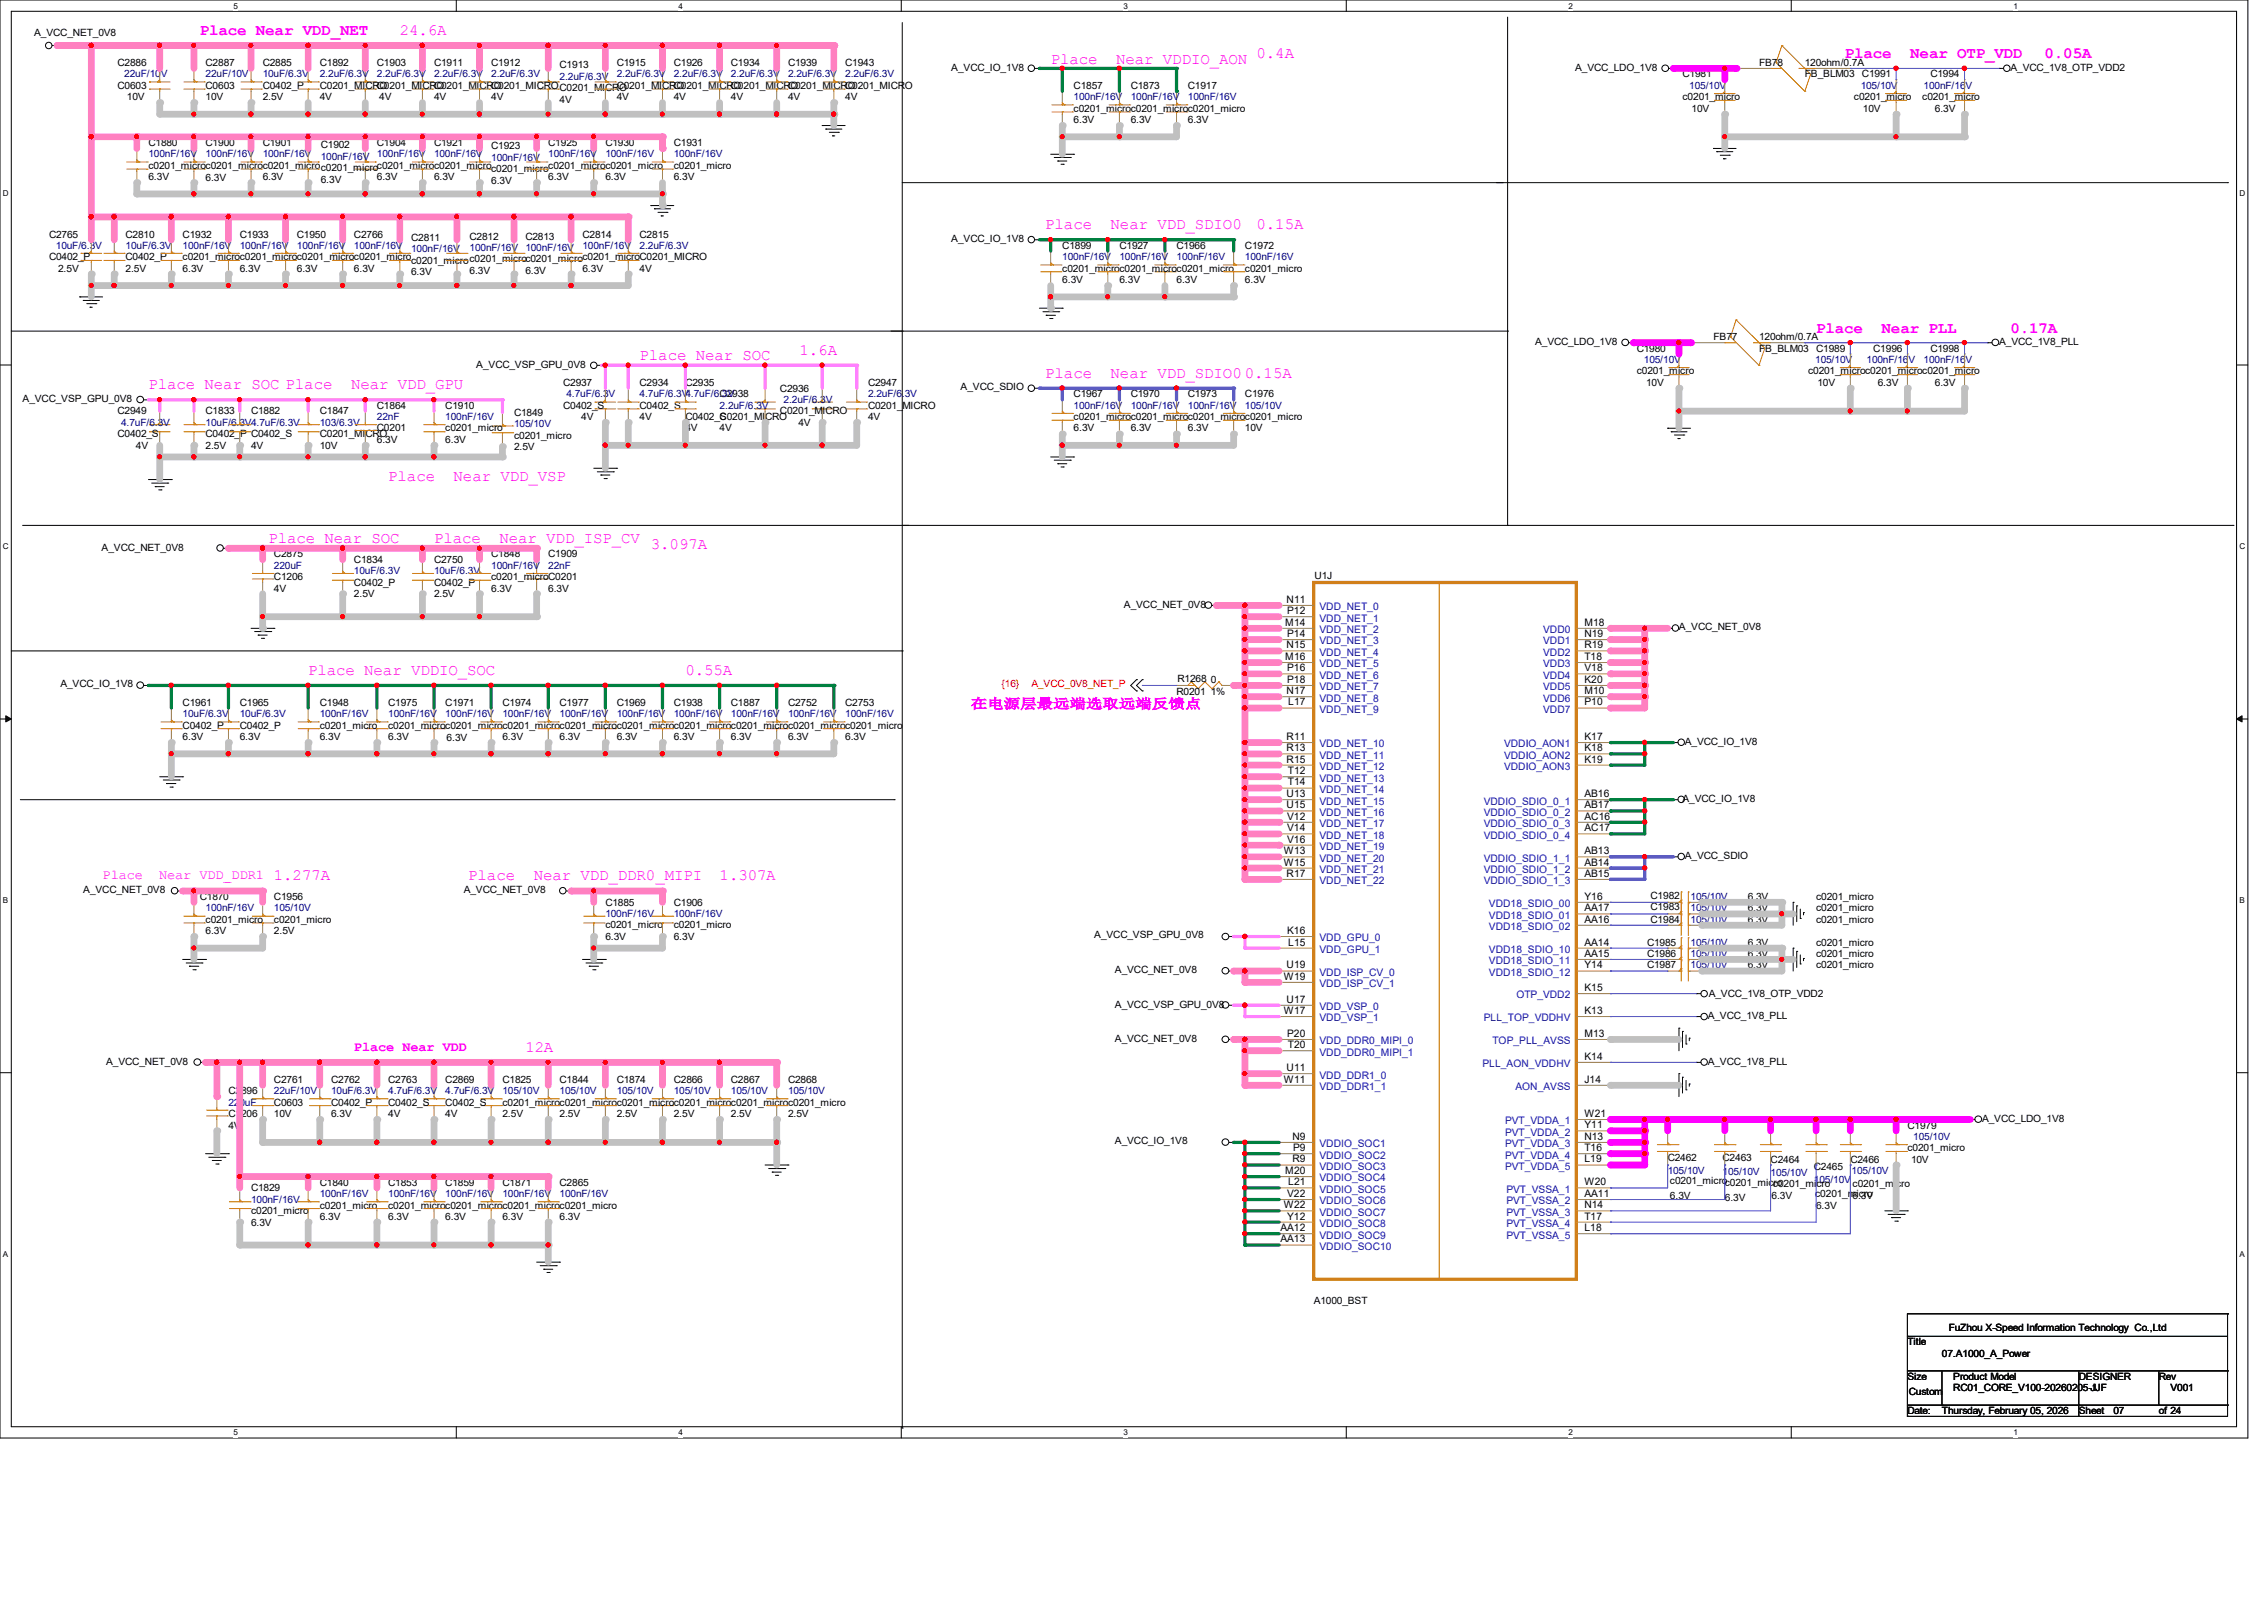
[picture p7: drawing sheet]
<svg xmlns="http://www.w3.org/2000/svg" width="297mm" height="210mm" viewBox="0 0 297 210" stroke-linecap="round" stroke-linejoin="round" font-family="sans-serif">
<defs><g id="words">
<g font-size="2.1" fill="#f0f">
<text x="26.2" y="4.7">Place Near VDD_NET</text>
<text x="52.5" y="4.6">24.6A</text>
<text x="137.8" y="8.3">Place</text>
<text x="146.4" y="8.3">Near VDDIO_AON</text>
<text x="164.8" y="7.6">0.4A</text>
<text x="242" y="7.7">Place</text>
<text x="250.6" y="7.7">Near OTP_VDD</text>
<text x="268.2" y="7.7">0.05A</text>
<text x="137.1" y="30.1">Place</text>
<text x="145.7" y="30.1">Near VDD_SDIO0</text>
<text x="164.8" y="30.1">0.15A</text>
<text x="83.9" y="47.3">Place Near SOC</text>
<text x="104.9" y="46.6">1.6A</text>
<text x="238.3" y="43.6">Place</text>
<text x="246.8" y="43.6">Near PLL</text>
<text x="263.7" y="43.6">0.17A</text>
<text x="19.5" y="51.1">Place Near SOC Place</text>
<text x="46.1" y="51.1">Near VDD_GPU</text>
<text x="137.1" y="49.5">Place</text>
<text x="145.7" y="49.5">Near VDD_SDIO0</text>
<text x="163.3" y="49.5">0.15A</text>
<text x="50.9" y="63">Place</text>
<text x="59.5" y="63">Near VDD_VSP</text>
<text x="35.2" y="71.3">Place Near SOC</text>
<text x="56.9" y="71.3">Place</text>
<text x="65.5" y="71.3">Near VDD_ISP_CV</text>
<text x="85.4" y="72">3.097A</text>
<text x="40.4" y="88.5">Place Near VDDIO_SOC</text>
<text x="89.9" y="88.5">0.55A</text>
<text x="35.9" y="115.5">1.277A</text>
<text x="61.4" y="115.5">Place</text>
<text x="70" y="115.5">Near VDD_DDR0_MIPI</text>
<text x="94.4" y="115.5">1.307A</text>
<text x="68.9" y="138">12A</text>
</g>
<g font-size="1.8" fill="#f0f">
<text x="127.4" y="92.9">在电源层最远端选取远端反馈点</text>
<text x="13.5" y="115.3">Place</text>
<text x="20.9" y="115.3">Near VDD_DDR1</text>
<text x="46.4" y="137.9">Place Near VDD</text>
</g>
<g font-size="1.4">
<text x="168.6" y="82.1">M14</text>
<text x="168.8" y="79.1">N11</text>
<text x="168.9" y="80.6">P12</text>
<text x="168.9" y="83.6">P14</text>
<text x="207.9" y="82.1">M18</text>
<text x="207.9" y="83.6">N19</text>
<text x="168.6" y="86.6">M16</text>
<text x="168.8" y="85">N15</text>
<text x="168.9" y="88.1">P16</text>
<text x="168.9" y="89.6">P18</text>
<text x="207.9" y="89.6">K20</text>
<text x="207.9" y="85">R19</text>
<text x="207.9" y="86.6">T18</text>
<text x="207.9" y="88.1">V18</text>
<text x="168.8" y="91.1">N17</text>
<text x="169" y="92.5">L17</text>
<text x="207.9" y="91.1">M10</text>
<text x="207.9" y="92.5">P10</text>
<text x="168.8" y="97.1">R11</text>
<text x="168.8" y="98.6">R13</text>
<text x="168.8" y="100">R15</text>
<text x="169" y="101.6">T12</text>
<text x="207.9" y="97.1">K17</text>
<text x="207.9" y="98.6">K18</text>
<text x="207.9" y="100">K19</text>
<text x="168.8" y="104.6">U13</text>
<text x="168.8" y="106">U15</text>
<text x="168.9" y="107.5">V12</text>
<text x="169" y="103">T14</text>
<text x="207.9" y="104.6">AB16</text>
<text x="207.9" y="106">AB17</text>
<text x="207.9" y="107.5">AC16</text>
<text x="168.4" y="112.1">W13</text>
<text x="168.4" y="113.5">W15</text>
<text x="168.9" y="109.1">V14</text>
<text x="168.9" y="110.5">V16</text>
<text x="207.9" y="109.1">AC17</text>
<text x="207.9" y="112.1">AB13</text>
<text x="207.9" y="113.5">AB14</text>
<text x="168.8" y="115">R17</text>
<text x="207.9" y="115">AB15</text>
<text x="207.9" y="118">Y16</text>
<text x="207.9" y="119.5">AA17</text>
<text x="168.9" y="122.5">K16</text>
<text x="169" y="124">L15</text>
<text x="207.9" y="121">AA16</text>
<text x="207.9" y="124">AA14</text>
<text x="207.9" y="125.5">AA15</text>
<text x="168.4" y="128.5">W19</text>
<text x="168.8" y="131.5">U17</text>
<text x="168.8" y="127">U19</text>
<text x="207.9" y="127">Y14</text>
<text x="207.9" y="130">K15</text>
<text x="168.4" y="133">W17</text>
<text x="168.9" y="136">P20</text>
<text x="169" y="137.5">T20</text>
<text x="207.9" y="133">K13</text>
<text x="207.9" y="136">M13</text>
<text x="168.4" y="142">W11</text>
<text x="168.8" y="140.5">U11</text>
<text x="207.9" y="139">K14</text>
<text x="207.9" y="142">J14</text>
<text x="169.5" y="149.5">N9</text>
<text x="207.9" y="148">Y11</text>
<text x="207.9" y="146.5">W21</text>
<text x="207.9" y="149.5">N13</text>
<text x="168.6" y="154">M20</text>
<text x="169" y="155.5">L21</text>
<text x="169.5" y="152.5">R9</text>
<text x="169.6" y="151">P9</text>
<text x="207.9" y="155.5">W20</text>
<text x="207.9" y="151">T16</text>
<text x="207.9" y="152.5">L19</text>
<text x="168" y="161.5">AA12</text>
<text x="168.4" y="158.5">W22</text>
<text x="168.9" y="157">V22</text>
<text x="168.9" y="160">Y12</text>
<text x="207.9" y="157">AA11</text>
<text x="207.9" y="160">T17</text>
<text x="207.9" y="158.5">N14</text>
<text x="207.9" y="161.5">L18</text>
<text x="168" y="163">AA13</text>
</g>
<g font-size="1.4" fill="#00c">
<text x="173.1" y="83.1">VDD_NET_2</text>
<text x="173.1" y="80.1">VDD_NET_0</text>
<text x="173.1" y="81.5">VDD_NET_1</text>
<text x="202.4" y="83.1">VDD0</text>
<text x="173.1" y="87.5">VDD_NET_5</text>
<text x="173.1" y="86">VDD_NET_4</text>
<text x="173.1" y="84.5">VDD_NET_3</text>
<text x="173.1" y="89">VDD_NET_6</text>
<text x="202.4" y="84.5">VDD1</text>
<text x="202.4" y="86">VDD2</text>
<text x="202.4" y="87.5">VDD3</text>
<text x="202.4" y="89">VDD4</text>
<text x="173.1" y="93.5">VDD_NET_9</text>
<text x="173.1" y="92">VDD_NET_8</text>
<text x="173.1" y="90.6">VDD_NET_7</text>
<text x="202.4" y="90.6">VDD5</text>
<text x="202.4" y="92">VDD6</text>
<text x="202.4" y="93.5">VDD7</text>
<text x="173.1" y="98">VDD_NET_10</text>
<text x="173.1" y="99.5">VDD_NET_11</text>
<text x="173.1" y="101">VDD_NET_12</text>
<text x="197.3" y="98">VDDIO_AON1</text>
<text x="197.3" y="99.5">VDDIO_AON2</text>
<text x="197.3" y="101">VDDIO_AON3</text>
<text x="173.1" y="102.5">VDD_NET_13</text>
<text x="173.1" y="104">VDD_NET_14</text>
<text x="173.1" y="105.5">VDD_NET_15</text>
<text x="173.1" y="107">VDD_NET_16</text>
<text x="194.7" y="105.5">VDDIO_SDIO_0_1</text>
<text x="194.7" y="107">VDDIO_SDIO_0_2</text>
<text x="173.1" y="108.5">VDD_NET_17</text>
<text x="173.1" y="110">VDD_NET_18</text>
<text x="173.1" y="111.5">VDD_NET_19</text>
<text x="173.1" y="113">VDD_NET_20</text>
<text x="194.7" y="108.5">VDDIO_SDIO_0_3</text>
<text x="194.7" y="110">VDDIO_SDIO_0_4</text>
<text x="194.7" y="113">VDDIO_SDIO_1_1</text>
<text x="173.1" y="116">VDD_NET_22</text>
<text x="173.1" y="114.5">VDD_NET_21</text>
<text x="194.7" y="114.5">VDDIO_SDIO_1_2</text>
<text x="194.7" y="116">VDDIO_SDIO_1_3</text>
<text x="195.3" y="119">VDD18_SDIO_00</text>
<text x="173.1" y="123.5">VDD_GPU_0</text>
<text x="173.1" y="125">VDD_GPU_1</text>
<text x="195.3" y="122">VDD18_SDIO_02</text>
<text x="195.3" y="120.5">VDD18_SDIO_01</text>
<text x="195.3" y="125">VDD18_SDIO_10</text>
<text x="173.1" y="128">VDD_ISP_CV_0</text>
<text x="173.1" y="129.5">VDD_ISP_CV_1</text>
<text x="195.3" y="128">VDD18_SDIO_12</text>
<text x="195.3" y="126.5">VDD18_SDIO_11</text>
<text x="198.9" y="131">OTP_VDD2</text>
<text x="173.1" y="137">VDD_DDR0_MIPI_0</text>
<text x="173.1" y="132.5">VDD_VSP_0</text>
<text x="173.1" y="134">VDD_VSP_1</text>
<text x="194.7" y="134">PLL_TOP_VDDHV</text>
<text x="195.8" y="137">TOP_PLL_AVSS</text>
<text x="173.1" y="138.5">VDD_DDR0_MIPI_1</text>
<text x="173.1" y="141.5">VDD_DDR1_0</text>
<text x="173.1" y="143">VDD_DDR1_1</text>
<text x="194.5" y="140">PLL_AON_VDDHV</text>
<text x="198.8" y="143">AON_AVSS</text>
<text x="197.4" y="149">PVT_VDDA_2</text>
<text x="197.4" y="147.5">PVT_VDDA_1</text>
<text x="173.1" y="150.5">VDDIO_SOC1</text>
<text x="173.1" y="152">VDDIO_SOC2</text>
<text x="173.1" y="153.5">VDDIO_SOC3</text>
<text x="173.1" y="155">VDDIO_SOC4</text>
<text x="197.4" y="152">PVT_VDDA_4</text>
<text x="197.4" y="150.5">PVT_VDDA_3</text>
<text x="197.4" y="153.5">PVT_VDDA_5</text>
<text x="173.1" y="156.5">VDDIO_SOC5</text>
<text x="173.1" y="158">VDDIO_SOC6</text>
<text x="173.1" y="159.5">VDDIO_SOC7</text>
<text x="173.1" y="161">VDDIO_SOC8</text>
<text x="197.6" y="158">PVT_VSSA_2</text>
<text x="197.6" y="156.5">PVT_VSSA_1</text>
<text x="197.6" y="161">PVT_VSSA_4</text>
<text x="197.6" y="159.5">PVT_VSSA_3</text>
<text x="173.1" y="162.5">VDDIO_SOC9</text>
<text x="173.1" y="164">VDDIO_SOC10</text>
<text x="197.6" y="162.5">PVT_VSSA_5</text>
</g>
<g font-size="1.3">
<text x="4.5" y="4.8">A_VCC_NET_0V8</text>
<text x="15.4" y="8.7">C2886</text>
<text x="15.4" y="11.6">C0603</text>
<text x="27" y="8.7">C2887</text>
<text x="27" y="11.6">C0603</text>
<text x="34.5" y="8.7">C2885</text>
<text x="34.5" y="11.6">C0402_P</text>
<text x="42" y="8.7">C1892</text>
<text x="42" y="11.6">C0201_MICRO</text>
<text x="49.4" y="8.7">C1903</text>
<text x="49.4" y="11.6">C0201_MICRO</text>
<text x="56.9" y="8.7">C1911</text>
<text x="56.9" y="11.6">C0201_MICRO</text>
<text x="64.4" y="8.7">C1912</text>
<text x="64.4" y="11.6">C0201_MICROC0201_MICRO</text>
<text x="73.4" y="9">C1913</text>
<text x="80.9" y="8.7">C1915</text>
<text x="80.9" y="11.6">C0201_MICRO</text>
<text x="88.4" y="8.7">C1926</text>
<text x="88.4" y="11.6">C0201_MICRO</text>
<text x="95.9" y="8.7">C1934</text>
<text x="95.9" y="11.6">C0201_MICRO</text>
<text x="103.4" y="8.7">C1939</text>
<text x="103.4" y="11.6">C0201_MICRO</text>
<text x="110.9" y="8.7">C1943</text>
<text x="110.9" y="11.6">C0201_MICRO</text>
<text x="124.8" y="9.3">A_VCC_IO_1V8</text>
<text x="140.8" y="11.6">C1857</text>
<text x="148.3" y="11.6">C1873</text>
<text x="155.8" y="11.6">C1917</text>
<text x="206.6" y="9.3">A_VCC_LDO_1V8</text>
<text x="220.7" y="10.2">C1981</text>
<text x="230.8" y="8.7">FB78</text>
<text x="236.8" y="10.2">FB_BLM03</text>
<text x="236.8" y="8.7">120ohm/0.7A</text>
<text x="244.3" y="10.2">C1991</text>
<text x="253.2" y="10.2">C1994</text>
<text x="263.7" y="9.3">A_VCC_1V8_OTP_VDD2</text>
<text x="16.6" y="13.2">10V</text>
<text x="27" y="13.2">10V</text>
<text x="34.5" y="13.2">2.5V</text>
<text x="42" y="13.2">4V</text>
<text x="49.7" y="13.2">4V</text>
<text x="56.9" y="13.2">4V</text>
<text x="64.4" y="13.2">4V</text>
<text x="73.4" y="13.5">4V</text>
<text x="80.9" y="13.2">4V</text>
<text x="88.4" y="13.2">4V</text>
<text x="95.9" y="13.2">4V</text>
<text x="103.4" y="13.2">4V</text>
<text x="110.9" y="13.2">4V</text>
<text x="140.8" y="14.6">c0201_microc0201_microc0201_micro</text>
<text x="140.8" y="16.2">6.3V</text>
<text x="148.3" y="16.2">6.3V</text>
<text x="155.8" y="16.2">6.3V</text>
<text x="220.7" y="13.2">c0201_micro</text>
<text x="221.9" y="14.6">10V</text>
<text x="243.2" y="13.2">c0201_micro</text>
<text x="244.4" y="14.6">10V</text>
<text x="252.2" y="13.2">c0201_micro</text>
<text x="253.8" y="14.6">6.3V</text>
<text x="19.5" y="19.1">C1880</text>
<text x="19.5" y="22.1">c0201_microc0201_microc0201_microc0201_microc0201_microc0201_micro</text>
<text x="19.5" y="23.7">6.3V</text>
<text x="27" y="19.1">C1900</text>
<text x="27" y="23.8">6.3V</text>
<text x="34.5" y="19.1">C1901</text>
<text x="34.5" y="23.7">6.3V</text>
<text x="42.1" y="19.4">C1902</text>
<text x="42.1" y="24">6.3V</text>
<text x="49.4" y="19.1">C1904</text>
<text x="49.4" y="23.7">6.3V</text>
<text x="56.9" y="19.1">C1921</text>
<text x="56.9" y="23.7">6.3V</text>
<text x="64.4" y="19.6">C1923</text>
<text x="64.4" y="22.6">c0201_micro</text>
<text x="71.9" y="19.1">C1925</text>
<text x="71.9" y="22.1">c0201_microc0201_micro</text>
<text x="71.9" y="23.7">6.3V</text>
<text x="79.4" y="19.1">C1930</text>
<text x="79.4" y="23.7">6.3V</text>
<text x="88.4" y="19.1">C1931</text>
<text x="88.4" y="22.1">c0201_micro</text>
<text x="88.4" y="23.7">6.3V</text>
<text x="64.4" y="24.1">6.3V</text>
<text x="6.4" y="31.2">C2765</text>
<text x="6.4" y="34.1">C0402_P</text>
<text x="7.6" y="35.6">2.5V</text>
<text x="16.5" y="31.2">C2810</text>
<text x="16.5" y="34.1">C0402_P</text>
<text x="16.5" y="35.6">2.5V</text>
<text x="24" y="31.2">C1932</text>
<text x="24" y="34.1">c0201_microc0201_microc0201_microc0201_micro</text>
<text x="24" y="35.6">6.3V</text>
<text x="31.5" y="31.2">C1933</text>
<text x="31.5" y="35.6">6.3V</text>
<text x="38.9" y="31.2">C1950</text>
<text x="38.9" y="35.6">6.3V</text>
<text x="46.4" y="31.2">C2766</text>
<text x="46.4" y="35.6">6.3V</text>
<text x="53.9" y="31.6">C2811</text>
<text x="53.9" y="34.6">c0201_microc0201_microc0201_micro</text>
<text x="61.6" y="31.5">C2812</text>
<text x="61.6" y="35.9">6.3V</text>
<text x="68.9" y="31.5">C2813</text>
<text x="68.9" y="35.9">6.3V</text>
<text x="76.4" y="31.2">C2814</text>
<text x="76.4" y="34.1">c0201_microC0201_MICRO</text>
<text x="76.4" y="35.6">6.3V</text>
<text x="83.9" y="31.2">C2815</text>
<text x="83.9" y="35.6">4V</text>
<text x="124.8" y="31.8">A_VCC_IO_1V8</text>
<text x="139.4" y="32.6">C1899</text>
<text x="139.4" y="35.6">c0201_microc0201_microc0201_micro</text>
<text x="146.9" y="32.6">C1927</text>
<text x="154.3" y="32.6">C1966</text>
<text x="163.3" y="32.6">C1972</text>
<text x="163.3" y="35.6">c0201_micro</text>
<text x="53.9" y="36.1">6.3V</text>
<text x="139.4" y="37.1">6.3V</text>
<text x="146.9" y="37.1">6.3V</text>
<text x="154.3" y="37.1">6.3V</text>
<text x="163.3" y="37.1">6.3V</text>
<text x="201.4" y="45.2">A_VCC_LDO_1V8</text>
<text x="214.7" y="46.1">C1980</text>
<text x="224.8" y="44.6">FB77</text>
<text x="230.8" y="46.1">FB_BLM03</text>
<text x="230.8" y="44.6">120ohm/0.7A</text>
<text x="238.3" y="46.1">C1989</text>
<text x="245.7" y="46.1">C1996</text>
<text x="253.2" y="46.1">C1998</text>
<text x="262.3" y="45.2">A_VCC_1V8_PLL</text>
<text x="3" y="52.7">A_VCC_VSP_GPU_0V8</text>
<text x="49.4" y="53.6">C1864</text>
<text x="58.4" y="53.6">C1910</text>
<text x="62.5" y="48.2">A_VCC_VSP_GPU_0V8</text>
<text x="73.9" y="50.6">C2937</text>
<text x="73.9" y="53.6">C0402_S</text>
<text x="83.9" y="50.6">C2934</text>
<text x="83.9" y="53.6">C0402_S</text>
<text x="89.9" y="50.6">C2935</text>
<text x="94.4" y="52.1">C2938</text>
<text x="102.3" y="51.4">C2936</text>
<text x="113.9" y="50.6">C2947</text>
<text x="113.9" y="53.6">C0201_MICRO</text>
<text x="126" y="51.2">A_VCC_SDIO</text>
<text x="140.8" y="52.1">C1967</text>
<text x="148.3" y="52.1">C1970</text>
<text x="155.8" y="52.1">C1973</text>
<text x="163.3" y="52.1">C1976</text>
<text x="214.7" y="49.1">c0201_micro</text>
<text x="215.9" y="50.6">10V</text>
<text x="237.2" y="49.1">c0201_microc0201_microc0201_micro</text>
<text x="238.4" y="50.6">10V</text>
<text x="246.3" y="50.6">6.3V</text>
<text x="253.8" y="50.6">6.3V</text>
<text x="15.4" y="54.4">C2949</text>
<text x="15.4" y="57.4">C0402_S</text>
<text x="17.8" y="58.9">4V</text>
<text x="27" y="54.4">C1833</text>
<text x="27" y="57.4">C0402_P C0402_S</text>
<text x="27" y="58.9">2.5V</text>
<text x="32.9" y="54.4">C1882</text>
<text x="32.9" y="58.9">4V</text>
<text x="42" y="54.4">C1847</text>
<text x="42" y="57.4">C0201_MICRO</text>
<text x="42" y="58.9">10V</text>
<text x="49.4" y="56.6">C0201</text>
<text x="49.4" y="58.1">6.3V</text>
<text x="58.4" y="56.6">c0201_micro</text>
<text x="58.4" y="58.1">6.3V</text>
<text x="67.4" y="54.5">C1849</text>
<text x="67.4" y="57.5">c0201_micro</text>
<text x="67.4" y="59">2.5V</text>
<text x="76.2" y="55.1">4V</text>
<text x="83.9" y="55.1">4V</text>
<text x="89.9" y="55.1">C0402_S</text>
<text x="89.9" y="56.6">4V</text>
<text x="94.4" y="55.1">C0201_MICRO</text>
<text x="94.4" y="56.6">4V</text>
<text x="102.3" y="54.4">C0201_MICRO</text>
<text x="104.7" y="55.9">4V</text>
<text x="113.9" y="55.1">4V</text>
<text x="140.8" y="55.1">c0201_microc0201_microc0201_microc0201_micro</text>
<text x="140.8" y="56.6">6.3V</text>
<text x="148.3" y="56.6">6.3V</text>
<text x="155.8" y="56.6">6.3V</text>
<text x="163.3" y="56.6">10V</text>
<text x="13.3" y="72.2">A_VCC_NET_0V8</text>
<text x="35.9" y="73.1">C2875</text>
<text x="35.9" y="76.1">C1206</text>
<text x="35.9" y="77.6">4V</text>
<text x="46.4" y="73.9">C1834</text>
<text x="46.4" y="76.8">C0402_P</text>
<text x="56.9" y="73.9">C2750</text>
<text x="56.9" y="76.8">C0402_P</text>
<text x="64.4" y="73.1">C1848</text>
<text x="64.4" y="76.1">c0201_microC0201</text>
<text x="64.4" y="77.6">6.3V</text>
<text x="71.9" y="73.1">C1909</text>
<text x="71.9" y="77.6">6.3V</text>
<text x="172.5" y="75.9">U1J</text>
<text x="46.4" y="78.4">2.5V</text>
<text x="56.9" y="78.4">2.5V</text>
<text x="147.4" y="79.7">A_VCC_NET_0V8</text>
<text x="220.3" y="82.7">A_VCC_NET_0V8</text>
<text x="154.5" y="89.5">R1268</text>
<text x="158.8" y="89.6">0</text>
<text x="7.9" y="90.2">A_VCC_IO_1V8</text>
<text x="24" y="92.6">C1961</text>
<text x="24" y="95.6">C0402_P</text>
<text x="31.5" y="92.6">C1965</text>
<text x="31.5" y="95.6">C0402_P</text>
<text x="42" y="92.6">C1948</text>
<text x="42" y="95.6">c0201_micro</text>
<text x="50.9" y="92.6">C1975</text>
<text x="50.9" y="95.6">c0201_microc0201_microc0201_microc0201_microc0201_microc0201_microc0201_microc0201_microc0201_micro</text>
<text x="58.4" y="92.6">C1971</text>
<text x="65.9" y="92.6">C1974</text>
<text x="73.4" y="92.6">C1977</text>
<text x="80.9" y="92.6">C1969</text>
<text x="88.4" y="92.6">C1938</text>
<text x="95.9" y="92.6">C1887</text>
<text x="103.4" y="92.6">C2752</text>
<text x="110.9" y="92.6">C2753</text>
<text x="154.3" y="91.1">R0201 1%</text>
<text x="24" y="97.1">6.3V</text>
<text x="31.5" y="97.1">6.3V</text>
<text x="42" y="97.1">6.3V</text>
<text x="50.9" y="97.1">6.3V</text>
<text x="58.6" y="97.2">6.3V</text>
<text x="65.9" y="97.1">6.3V</text>
<text x="73.4" y="97.1">6.3V</text>
<text x="80.9" y="97.1">6.3V</text>
<text x="88.4" y="97.1">6.3V</text>
<text x="95.9" y="97.1">6.3V</text>
<text x="103.4" y="97.1">6.3V</text>
<text x="110.9" y="97.1">6.3V</text>
<text x="221" y="97.7">A_VCC_IO_1V8</text>
<text x="220.7" y="105.2">A_VCC_IO_1V8</text>
<text x="221" y="112.7">A_VCC_SDIO</text>
<text x="10.9" y="117.2">A_VCC_NET_0V8</text>
<text x="26.2" y="118.1">C1870</text>
<text x="35.9" y="118.1">C1956</text>
<text x="60.8" y="117.2">A_VCC_NET_0V8</text>
<text x="79.4" y="118.8">C1885</text>
<text x="88.4" y="118.8">C1906</text>
<text x="216.5" y="117.9">C1982</text>
<text x="216.5" y="119.4">C1983</text>
<text x="229.3" y="118.1">6.3V</text>
<text x="229.3" y="119.6">6.3V</text>
<text x="238.3" y="118.1">c0201_micro</text>
<text x="238.3" y="119.6">c0201_micro</text>
<text x="27" y="121.1">c0201_micro</text>
<text x="27" y="122.6">6.3V</text>
<text x="35.9" y="121.1">c0201_micro</text>
<text x="35.9" y="122.6">2.5V</text>
<text x="79.4" y="121.8">c0201_micro</text>
<text x="79.4" y="123.3">6.3V</text>
<text x="88.4" y="121.8">c0201_micro</text>
<text x="88.4" y="123.3">6.3V</text>
<text x="143.6" y="123">A_VCC_VSP_GPU_0V8</text>
<text x="216.1" y="125.6">C1986</text>
<text x="216.1" y="124">C1985</text>
<text x="216.5" y="121.1">C1984</text>
<text x="229.3" y="125.6">6.3V</text>
<text x="229.3" y="121.1">6.3V</text>
<text x="229.3" y="124">6.3V</text>
<text x="238.3" y="125.6">c0201_micro</text>
<text x="238.3" y="121.1">c0201_micro</text>
<text x="238.3" y="124">c0201_micro</text>
<text x="146.3" y="127.6">A_VCC_NET_0V8</text>
<text x="216.1" y="127">C1987</text>
<text x="224.2" y="130.8">A_VCC_1V8_OTP_VDD2</text>
<text x="229.3" y="127">6.3V</text>
<text x="238.3" y="127">c0201_micro</text>
<text x="146.3" y="132.2">A_VCC_VSP_GPU_0V8</text>
<text x="146.3" y="136.7">A_VCC_NET_0V8</text>
<text x="224" y="133.6">A_VCC_1V8_PLL</text>
<text x="13.9" y="139.7">A_VCC_NET_0V8</text>
<text x="30" y="143.6">C2896</text>
<text x="35.9" y="142">C2761</text>
<text x="43.4" y="142">C2762</text>
<text x="50.9" y="142">C2763</text>
<text x="58.4" y="142">C2869</text>
<text x="65.9" y="142">C1825</text>
<text x="73.4" y="142">C1844</text>
<text x="80.9" y="142">C1874</text>
<text x="88.4" y="142">C2866</text>
<text x="95.9" y="142">C2867</text>
<text x="103.4" y="142">C2868</text>
<text x="224" y="139.7">A_VCC_1V8_PLL</text>
<text x="30" y="146.5">C1206</text>
<text x="30" y="148">4V</text>
<text x="35.9" y="145">C0603</text>
<text x="35.9" y="146.5">10V</text>
<text x="43.4" y="145">C0402_P</text>
<text x="43.4" y="146.5">6.3V</text>
<text x="50.9" y="145">C0402_S</text>
<text x="50.9" y="146.5">4V</text>
<text x="58.4" y="145">C0402_S</text>
<text x="58.4" y="146.5">4V</text>
<text x="65.9" y="145">c0201_microc0201_microc0201_microc0201_microc0201_microc0201_micro</text>
<text x="65.9" y="146.5">2.5V</text>
<text x="73.4" y="146.5">2.5V</text>
<text x="80.9" y="146.5">2.5V</text>
<text x="88.4" y="146.5">2.5V</text>
<text x="95.9" y="146.5">2.5V</text>
<text x="103.4" y="146.5">2.5V</text>
<text x="250.2" y="148">C1979</text>
<text x="260" y="147.2">A_VCC_LDO_1V8</text>
<text x="42" y="155.5">C1840</text>
<text x="50.9" y="155.5">C1853</text>
<text x="58.4" y="155.5">C1859</text>
<text x="65.9" y="155.5">C1871</text>
<text x="73.4" y="155.5">C2865</text>
<text x="146.3" y="150.1">A_VCC_IO_1V8</text>
<text x="218.8" y="152.2">C2462</text>
<text x="219.1" y="155.4">c0201_micro</text>
<text x="226" y="152.4">C2463</text>
<text x="226.3" y="155.5">c0201_micro</text>
<text x="232.3" y="152.5">C2464</text>
<text x="232.6" y="155.7">c0201_micro</text>
<text x="238" y="153.4">C2465</text>
<text x="242.7" y="152.5">C2466</text>
<text x="243" y="155.7">c0201_micro</text>
<text x="250.2" y="151">c0201_micro</text>
<text x="250.7" y="152.5">10V</text>
<text x="32.9" y="156.3">C1829</text>
<text x="32.9" y="159.3">c0201_micro</text>
<text x="32.9" y="160.8">6.3V</text>
<text x="42" y="158.5">c0201_micro</text>
<text x="42" y="160">6.3V</text>
<text x="50.9" y="158.5">c0201_microc0201_microc0201_microc0201_micro</text>
<text x="50.9" y="160">6.3V</text>
<text x="58.4" y="160">6.3V</text>
<text x="65.9" y="160">6.3V</text>
<text x="73.4" y="160">6.3V</text>
<text x="219.1" y="157.3">6.3V</text>
<text x="226.3" y="157.5">6.3V</text>
<text x="232.4" y="157.3">6.3V</text>
<text x="238.1" y="157">c0201_micro</text>
<text x="238.3" y="158.5">6.3V</text>
<text x="243" y="157.3">6.3V</text>
<text x="172.3" y="171.1">A1000_BST</text>
<text x="250.2" y="176.5">Title</text>
<text x="254.8" y="178">07.A1000_A_Power</text>
<text x="255.7" y="174.5">FuZhou X-Speed Information Technology Co.,Ltd</text>
<text x="250.2" y="181">Size</text>
<text x="250.2" y="185.5">Date:</text>
<text x="250.4" y="183">Custom</text>
<text x="254.8" y="185.5">Thursday, February 05, 2026</text>
<text x="256.2" y="182.5">RC01_CORE_V100-20260205-1</text>
<text x="256.3" y="181">Product Model</text>
<text x="272.7" y="185.5">Sheet</text>
<text x="272.7" y="181">DESIGNER</text>
<text x="274.2" y="182.5">JJF</text>
<text x="277.2" y="185.5">07</text>
<text x="283.2" y="185.5">of 24</text>
<text x="283.2" y="181">Rev</text>
<text x="284.7" y="182.5">V001</text>
</g>
<g font-size="1.3" fill="#000080">
<text x="16.3" y="10.2">22uF/10V</text>
<text x="27" y="10.2">22uF/10V</text>
<text x="34.5" y="10.2">10uF/6.3V</text>
<text x="42" y="10.2">2.2uF/6.3V</text>
<text x="49.4" y="10.2">2.2uF/6.3V</text>
<text x="56.9" y="10.2">2.2uF/6.3V</text>
<text x="64.4" y="10.2">2.2uF/6.3V</text>
<text x="73.4" y="10.5">2.2uF/6.3V</text>
<text x="80.9" y="10.2">2.2uF/6.3V</text>
<text x="88.4" y="10.2">2.2uF/6.3V</text>
<text x="95.9" y="10.2">2.2uF/6.3V</text>
<text x="103.4" y="10.2">2.2uF/6.3V</text>
<text x="110.9" y="10.2">2.2uF/6.3V</text>
<text x="221.6" y="11.6">105/10V</text>
<text x="244.1" y="11.6">105/10V</text>
<text x="252.4" y="11.6">100nF/16V</text>
<text x="140.8" y="13.2">100nF/16V</text>
<text x="148.3" y="13.2">100nF/16V</text>
<text x="155.8" y="13.2">100nF/16V</text>
<text x="19.5" y="20.7">100nF/16V</text>
<text x="27" y="20.7">100nF/16V</text>
<text x="34.5" y="20.7">100nF/16V</text>
<text x="42.1" y="21">100nF/16V</text>
<text x="49.4" y="20.7">100nF/16V</text>
<text x="56.9" y="20.7">100nF/16V</text>
<text x="64.4" y="21.1">100nF/16V</text>
<text x="71.9" y="20.7">100nF/16V</text>
<text x="79.4" y="20.7">100nF/16V</text>
<text x="88.4" y="20.7">100nF/16V</text>
<text x="7.3" y="32.6">10uF/6.3V</text>
<text x="16.5" y="32.6">10uF/6.3V</text>
<text x="24" y="32.6">100nF/16V</text>
<text x="31.5" y="32.6">100nF/16V</text>
<text x="38.9" y="32.6">100nF/16V</text>
<text x="46.4" y="32.6">100nF/16V</text>
<text x="53.9" y="33.1">100nF/16V</text>
<text x="61.6" y="32.9">100nF/16V</text>
<text x="68.9" y="32.9">100nF/16V</text>
<text x="76.4" y="32.6">100nF/16V</text>
<text x="83.9" y="32.6">2.2uF/6.3V</text>
<text x="139.4" y="34.1">100nF/16V</text>
<text x="146.9" y="34.1">100nF/16V</text>
<text x="154.3" y="34.1">100nF/16V</text>
<text x="163.3" y="34.1">100nF/16V</text>
<text x="215.6" y="47.6">105/10V</text>
<text x="238.1" y="47.6">105/10V</text>
<text x="244.9" y="47.6">100nF/16V</text>
<text x="252.4" y="47.6">100nF/16V</text>
<text x="74.3" y="52.1">4.7uF/6.3V</text>
<text x="83.9" y="52.1">4.7uF/6.3V4.7uF/6.3V</text>
<text x="94.4" y="53.6">2.2uF/6.3V</text>
<text x="102.8" y="52.9">2.2uF/6.3V</text>
<text x="113.9" y="52.1">2.2uF/6.3V</text>
<text x="140.8" y="53.6">100nF/16V</text>
<text x="148.3" y="53.6">100nF/16V</text>
<text x="155.8" y="53.6">100nF/16V</text>
<text x="163.3" y="53.6">105/10V</text>
<text x="15.9" y="55.9">4.7uF/6.3V</text>
<text x="27" y="55.9">10uF/6.3V4.7uF/6.3V</text>
<text x="42" y="55.9">103/6.3V</text>
<text x="49.4" y="55.1">22nF</text>
<text x="58.4" y="55.1">100nF/16V</text>
<text x="67.4" y="56">105/10V</text>
<text x="35.9" y="74.6">220uF</text>
<text x="46.4" y="75.4">10uF/6.3V</text>
<text x="56.9" y="75.4">10uF/6.3V</text>
<text x="64.4" y="74.6">100nF/16V</text>
<text x="71.9" y="74.6">22nF</text>
<text x="24" y="94.1">10uF/6.3V</text>
<text x="31.5" y="94.1">10uF/6.3V</text>
<text x="42" y="94.1">100nF/16V</text>
<text x="50.9" y="94.1">100nF/16V</text>
<text x="58.4" y="94.1">100nF/16V</text>
<text x="65.9" y="94.1">100nF/16V</text>
<text x="73.4" y="94.1">100nF/16V</text>
<text x="80.9" y="94.1">100nF/16V</text>
<text x="88.4" y="94.1">100nF/16V</text>
<text x="95.9" y="94.1">100nF/16V</text>
<text x="103.4" y="94.1">100nF/16V</text>
<text x="110.9" y="94.1">100nF/16V</text>
<text x="27" y="119.6">100nF/16V</text>
<text x="35.9" y="119.6">105/10V</text>
<text x="221.8" y="118.1">105/10V</text>
<text x="221.8" y="119.6">105/10V</text>
<text x="79.4" y="120.3">100nF/16V</text>
<text x="88.4" y="120.3">100nF/16V</text>
<text x="221.8" y="125.6">105/10V</text>
<text x="221.8" y="121.1">105/10V</text>
<text x="221.8" y="124">105/10V</text>
<text x="221.8" y="127">105/10V</text>
<text x="35.9" y="143.6">22uF/10V</text>
<text x="43.4" y="143.6">10uF/6.3V</text>
<text x="50.9" y="143.6">4.7uF/6.3V</text>
<text x="58.4" y="143.6">4.7uF/6.3V</text>
<text x="65.9" y="143.6">105/10V</text>
<text x="73.4" y="143.6">105/10V</text>
<text x="80.9" y="143.6">105/10V</text>
<text x="88.4" y="143.6">105/10V</text>
<text x="95.9" y="143.6">105/10V</text>
<text x="103.4" y="143.6">105/10V</text>
<text x="30" y="145">220uF</text>
<text x="251" y="149.5">105/10V</text>
<text x="218.8" y="154">105/10V</text>
<text x="226" y="154.2">105/10V</text>
<text x="232.3" y="154.3">105/10V</text>
<text x="238" y="155.2">105/10V</text>
<text x="242.9" y="154">105/10V</text>
<text x="32.9" y="157.8">100nF/16V</text>
<text x="42" y="157">100nF/16V</text>
<text x="50.9" y="157">100nF/16V</text>
<text x="58.4" y="157">100nF/16V</text>
<text x="65.9" y="157">100nF/16V</text>
<text x="73.4" y="157">100nF/16V</text>
</g>
<g font-size="1.3" fill="#f00">
<text x="131.4" y="90.2">{16}</text>
<text x="135.3" y="90.2">A_VCC_0V8_NET_P</text>
</g>
<g font-size="1.1">
<text x="30.6" y="1.1">5</text>
<text x="89" y="1.1">4</text>
<text x="147.4" y="1.1">3</text>
<text x="205.8" y="1.1">2</text>
<text x="264.2" y="1.1">1</text>
<text x=".4" y="25.7">D</text>
<text x="293.8" y="25.7">D</text>
<text x=".4" y="72.1">C</text>
<text x="293.8" y="72.1">C</text>
<text x=".4" y="118.5">B</text>
<text x="293.8" y="118.5">B</text>
<text x=".4" y="164.9">A</text>
<text x="293.8" y="164.9">A</text>
<text x="30.6" y="188.3">5</text>
<text x="89" y="188.3">4</text>
<text x="147.4" y="188.3">3</text>
<text x="205.8" y="188.3">2</text>
<text x="264.2" y="188.3">1</text>
</g>
</g></defs>
<path d="M0 0h294.9v188.6h-294.9zM1.5 1.5h291.9v185.7h-291.9z" fill="none" stroke="#000" stroke-width=".13"/>
<g fill="#fff">
<path d="M30.6 .2h.6v1.2h-.6z"/>
<path d="M30.6 187.3h.6v1.2h-.6z"/>
</g>
<path d="M59.9 0v1.5M59.9 187.2v1.4" fill="none" stroke="#000" stroke-width=".13"/>
<g fill="#fff">
<path d="M89 .2h.6v1.2h-.6z"/>
<path d="M89 187.3h.6v1.2h-.6z"/>
</g>
<path d="M118.2 0v1.5M118.2 187.2v1.4" fill="none" stroke="#000" stroke-width=".13"/>
<g fill="#fff">
<path d="M147.4 .2h.6v1.2h-.6z"/>
<path d="M147.4 187.3h.6v1.2h-.6z"/>
</g>
<path d="M176.6 0v1.5M176.6 187.2v1.4" fill="none" stroke="#000" stroke-width=".13"/>
<g fill="#fff">
<path d="M205.8 .2h.6v1.2h-.6z"/>
<path d="M205.8 187.3h.6v1.2h-.6z"/>
</g>
<path d="M235 0v1.5M235 187.2v1.4" fill="none" stroke="#000" stroke-width=".13"/>
<g fill="#fff">
<path d="M264.2 .2h.6v1.2h-.6z"/>
<path d="M264.2 187.3h.6v1.2h-.6z"/>
<path d="M.4 24.7h.7v1.2h-.7z"/>
<path d="M293.8 24.7h.8v1.2h-.8z"/>
<path d="M.4 71.1h.7v1.2h-.7z"/>
<path d="M293.8 71.1h.8v1.2h-.8z"/>
</g>
<path d="M0 47.9h1.5M293.4 47.9h1.5" fill="none" stroke="#000" stroke-width=".13"/>
<g fill="#fff">
<path d="M.4 117.5h.7v1.2h-.7z"/>
<path d="M293.8 117.5h.7v1.2h-.7z"/>
</g>
<path d="M0 94.3h1.5M293.4 94.3h1.5" fill="none" stroke="#000" stroke-width=".13"/>
<path d="M.8 93.9l.7 .4-.7 .4zM293.4 94.3l.7-.4v.8z" fill="#000" stroke="#000" stroke-width=".13"/>
<g fill="#fff">
<path d="M.4 163.9h.7v1.2h-.7z"/>
<path d="M293.8 163.9h.7v1.2h-.7z"/>
</g>
<g fill="none" stroke="#000" stroke-width=".13">
<path d="M6.9 6h.6M7.5 6h.1M107.9 16.5h.1M107.9 16.5h3M108.3 16.9h.1M108.3 16.9h2.1M108.8 17.4h1.2M109.2 17.8h.1M109.2 17.8h.3M110 17.4h.1M118.4 3v184.3M135.8 9h.6"/>
<path d="M136.4 9h.1M197.8 2.2v66.7M218.9 9h.6M219.5 9h.1M224.8 19.5h.1M224.8 19.5h3M225.2 19.9h.1M225.2 19.9h2.1M262.3 9h.1M262.3 9h.5M10.5 38.9h.1M10.5 38.9h3"/>
<path d="M10.9 39.4h.1M10.9 39.4h2.1M11.4 39.8h1.2M12.6 39.8h.1M85.4 27h.1M85.4 27h3M85.9 27.4h.1M85.9 27.4h2.1M86.3 27.9h1.2M86.7 28.3h.1M86.7 28.3h.3M87.5 27.9h.1"/>
<path d="M118.4 24h173.8M135.8 31.5h.6M136.4 31.5h.1M137.8 20.2h3M138.3 20.7h2.1M138.8 21.1h.1M138.8 21.1h1.2M139.2 21.5h.3M139.5 21.5h.1M140.4 20.7h.1M140.8 20.2h.1M197.1 24h.1"/>
<path d="M225.7 20.4h1.2M226.1 20.8h.1M226.1 20.8h.3M226.9 20.4h.1M292.2 24h.1M1.5 43.4h196.3M11.8 40.3h.1M11.8 40.3h.3M18.9 52.5h.6M19.5 52.5h.1M78.4 47.9h.6M79 47.9h.1"/>
<path d="M118.4 43.4h.1M135.8 50.9h.6M136.4 50.9h.1M136.4 40.4h3M136.8 40.9h2.1M137.2 41.4h.1M137.2 41.4h1.3M137.7 41.8h.3M137.8 59.9h3M138 41.8h.1M138.9 40.9h.1M139.4 40.4h.1"/>
<path d="M140.8 59.9h.1M197.8 43.4h.1M213.7 45h.6M214.3 45h.1M218.8 56.2h.1M218.8 56.2h3M219.2 56.6h.1M219.2 56.6h2.1M219.7 57.1h1.2M220.1 57.5h.1M220.1 57.5h.3M220.9 57.1h.1"/>
<path d="M260.7 45h.1M260.7 45h.6M3 68.9h289.9M19.5 62.9h3M19.9 63.4h2.1M20.4 63.8h.1M20.4 63.8h1.1M20.8 64.3h.3M21.1 64.3h.1M22 63.4h.1M22.5 62.9h.1M29.3 71.9h.7"/>
<path d="M30 71.9h.1M77.9 61.4h3M78.4 61.9h2.1M78.8 62.3h.1M78.8 62.3h1.2M79.2 62.8h.3M79.5 62.8h.1M80.5 61.9h.1M80.9 61.4h.1M119.1 68.9h.1M138.3 60.4h2.1M138.8 60.8h.1"/>
<path d="M138.8 60.8h1.2M139.2 61.3h.3M139.5 61.3h.1M140.4 60.4h.1M159 79.4h.6M159.6 79.4h.1M197.8 68.9h.1M292.9 68.9h.1M1.5 85.4h116.9M18.9 89.9h.6M19.5 89.9h.1M32.9 82.4h3"/>
<path d="M33.4 82.8h2.1M33.9 83.3h.1M33.9 83.3h1.2M34.3 83.7h.3M34.6 83.7h.1M35.5 82.8h.1M35.9 82.4h.1M118.4 85.4h.1M149.1 89.2h.1M149.1 90.6h.1M149.1 89.2l-.8 .7 .8 .7M149.9 89.2h.1"/>
<path d="M149.9 90.6h.1M149.9 89.2l-.8 .7 .8 .7M218.8 82.4h.1M218.8 82.4h.6M219.5 97.4h.1M219.5 97.4h.6M2.7 104.9h114.6M21 101.9h3M21.4 102.3h2.1M21.8 102.8h.1M21.8 102.8h1.3M22.3 103.3h.3"/>
<path d="M22.6 103.3h.1M23.4 116.9h.6M23.5 102.3h.1M24 116.9h.1M24 101.9h.1M74.3 116.9h.6M74.9 116.9h.1M117.3 104.9h.1M219.5 112.4h.1M219.5 104.9h.1M219.5 104.9h.6M219.5 112.4h.6"/>
<path d="M235.2 118.4h.1M235.2 118.4v3M235.7 118.8h.1M235.7 118.8v2.1M236.2 119.3v1.2M236.6 119.7h.1M236.6 119.7v.3M24 125.9h3M24.4 126.3h2.1M24.8 126.7h.1M24.8 126.7h1.3M25.3 127.2h.3"/>
<path d="M25.6 127.2h.1M26.4 139.4h.6M26.5 126.3h.1M27 139.4h.1M27 125.9h.1M76.4 125.9h3M76.9 126.3h2.1M77.3 126.7h.1M77.3 126.7h1.2M77.8 127.2h.3M78.1 127.2h.1M79 126.3h.1"/>
<path d="M79.4 125.9h.1M161.2 122.9h.6M161.2 127.4h.6M161.2 131.9h.6M161.2 136.4h.6M161.8 122.9h.1M161.8 127.4h.1M161.8 131.9h.1M161.8 136.4h.1M220.3 134.9h.1M220.3 134.9v2.9M220.7 135.3h.1"/>
<path d="M220.7 135.3v2.1M221.2 136.9h.1M221.2 135.8v1.1M221.6 136.2h.1M221.6 136.2v.3M222.5 130.3h.1M222.5 133.3h.1M222.5 139.4h.1M222.5 139.4h.6M222.5 130.3h.6M222.5 133.3h.6M235.2 124.4h.1"/>
<path d="M235.2 124.4v3M235.7 124.8h.1M235.7 124.8v2.1M236.2 120.5h.1M236.2 126.4h.1M236.2 125.3v1.1M236.6 125.7h.1M236.6 125.7v.3M0 140.7h1.5M27 151.3h3M27.4 151.8h2.1M27.9 152.2h.1"/>
<path d="M27.9 152.2h1.1M28.3 152.7h.3M28.6 152.7h.1M29.5 151.8h.1M30 151.3h.1M100.4 152.8h3M100.8 153.3h2.2M101.3 153.8h.1M101.3 153.8h1.2M101.7 154.2h.3M102 154.2h.1M103 153.3h.1"/>
<path d="M103.4 152.8h.1M161.2 149.9h.6M161.8 149.9h.1M220.3 140.8h.1M220.3 140.8v3M220.7 141.3h.1M220.7 141.3v2.1M221.2 143h.1M221.2 141.7v1.3M221.6 142.2h.1M221.6 142.2v.3M247.3 158.8h2.9"/>
<path d="M247.7 159.3h2.1M248.2 159.7h.1M248.2 159.7h1.1M249.8 159.3h.1M250.2 158.8h.1M258.5 146.9h.1M258.5 146.9h.6M293.4 140.7h1.5M70.4 165.6h3M70.9 166h2.1M71.3 166.5h.1M71.3 166.5h1.2"/>
<path d="M71.8 166.9h.3M72.1 166.9h.1M73 166h.1M73.4 165.6h.1M248.6 160.2h.3M248.9 160.2h.1M250.2 175.3h.1M250.2 175.3h42M250.2 179.8h42M254.8 179.8v4.5M272.7 179.8v6M283.2 179.8v4.5"/>
<path d="M292.2 172.3h.1M292.2 179.8h.1M292.2 172.3h-42v13.5M292.2 172.3v13.5h-42M118.4 187.3h.1M250.2 185.8h.1M250.2 184.3h42M254.8 184.3h.1M272.7 184.3h.1M272.7 185.8h.1M283.2 184.3h.1M292.2 184.3h.1"/>
<circle cx="6.4" cy="6" r=".42"/>
<circle cx="135.3" cy="9" r=".42"/>
<circle cx="218.5" cy="9" r=".43"/>
<circle cx="263.3" cy="9" r=".42"/>
<circle cx="135.3" cy="31.4" r=".42"/>
<circle cx="18.4" cy="52.4" r=".43"/>
<circle cx="77.9" cy="47.9" r=".42"/>
<circle cx="135.3" cy="50.9" r=".42"/>
<circle cx="213.2" cy="44.9" r=".43"/>
<circle cx="261.8" cy="44.9" r=".43"/>
<circle cx="28.9" cy="71.9" r=".42"/>
<circle cx="158.5" cy="79.4" r=".43"/>
<circle cx="18.4" cy="89.9" r=".43"/>
<circle cx="219.8" cy="82.4" r=".42"/>
<circle cx="220.6" cy="97.4" r=".42"/>
<circle cx="22.9" cy="116.8" r=".42"/>
<circle cx="73.8" cy="116.8" r=".42"/>
<circle cx="220.6" cy="104.9" r=".42"/>
<circle cx="220.6" cy="112.4" r=".42"/>
<circle cx="25.9" cy="139.3" r=".43"/>
<circle cx="160.8" cy="122.9" r=".43"/>
<circle cx="160.8" cy="136.3" r=".43"/>
<circle cx="160.8" cy="127.3" r=".43"/>
<circle cx="160.8" cy="131.8" r=".43"/>
<circle cx="223.6" cy="133.3" r=".42"/>
<circle cx="223.6" cy="139.3" r=".42"/>
<circle cx="223.6" cy="130.3" r=".42"/>
<circle cx="160.8" cy="149.8" r=".43"/>
<circle cx="259.5" cy="146.8" r=".43"/>
</g>
<g fill="none" stroke="#cc8006" stroke-width=".13">
<path d="M19.6 11.7h.1M19.6 10.8h.1M19.6 11.7h2.7M19.6 10.8h2.7M20.7 10.8h.1M20.7 10.8l.3-.3v.3M21 10.8h.1M21 11.7h.1M21 11.7v.3M24.1 11.7h2.7M24.1 10.8h2.7M25.4 10.8h.1"/>
<path d="M25.4 11.7h.1M25.4 10.8v-.3l.3 .3M25.4 11.7v.3M25.7 10.8h.1M26.8 11.7h.1M26.8 10.8h.1M31.6 11.7h2.7M31.6 10.8h2.7M32.9 10.8h.1M32.9 11.7h.1M32.9 10.8v-.3l.3 .3M32.9 11.7v.3"/>
<path d="M33.2 10.8h.1M34.3 11.7h.1M34.3 10.8h.1M39.1 11.7h2.7M39.1 10.8h2.7M40.4 10.8h.1M40.4 11.7h.1M40.4 10.8v-.3l.3 .3M40.4 11.7v.3M40.7 10.8h.1M41.8 11.7h.1M41.8 10.8h.1"/>
<path d="M46.6 11.7h2.7M46.6 10.8h2.7M47.9 10.8h.1M47.9 11.7h.1M47.9 10.8v-.3l.3 .3M47.9 11.7v.3M48.2 10.8h.1M49.3 11.7h.1M49.3 10.8h.1M54.1 11.7h2.7M54.1 10.8h2.7M55.4 10.8h.1"/>
<path d="M55.4 11.7h.1M55.4 10.8v-.3l.3 .3M55.4 11.7v.3M55.7 10.8h.1M56.8 11.7h.1M56.8 10.8h.1M61.6 11.7h2.7M61.6 10.8h2.7M62.9 10.8h.1M62.9 11.7h.1M62.9 10.8v-.3l.3 .3M62.9 11.7v.3"/>
<path d="M63.2 10.8h.1M64.3 11.7h.1M64.3 10.8h.1M70.6 11.7h2.7M70.6 10.8h2.7M71.9 10.8h.1M71.9 11.7h.1M71.9 10.8v-.3l.3 .3M71.9 11.7v.3M72.2 10.8h.1M73.3 11.7h.1M73.3 10.8h.1"/>
<path d="M78.1 11.7h2.7M78.1 10.8h2.7M79.4 10.8h.1M79.4 11.7h.1M79.4 10.8v-.3l.3 .3M79.4 11.7v.3M79.7 10.8h.1M80.8 11.7h.1M80.8 10.8h.1M85.6 11.7h2.7M85.6 10.8h2.7M86.9 10.8h.1"/>
<path d="M86.9 11.7h.1M86.9 10.8v-.3l.3 .3M86.9 11.7v.3M87.2 10.8h.1M88.3 11.7h.1M88.3 10.8h.1M93 11.7h2.8M93 10.8h2.8M94.4 10.8h.1M94.4 11.7h.1M94.4 10.8v-.3l.3 .3M94.4 11.7v.3"/>
<path d="M94.7 10.8h.1M95.8 11.7h.1M95.8 10.8h.1M100.5 11.7h2.8M100.5 10.8h2.8M101.9 10.8h.1M101.9 11.7h.1M101.9 10.8v-.3l.3 .3M101.9 11.7v.3M102.2 10.8h.1M103.3 11.7h.1M103.3 10.8h.1"/>
<path d="M108 11.7h2.7M108 10.8h2.7M109.4 10.8h.1M109.4 11.7h.1M109.4 10.8v-.3l.3 .3M109.4 11.7v.3M109.7 10.8h.1M110.7 11.7h.1M110.7 10.8h.1M138 14.7h2.7M138 13.8h2.7M139.4 13.8h.1"/>
<path d="M139.4 14.7h.1M139.4 13.8v-.3l.3 .3M139.4 14.7v.3M139.7 13.8h.1M140.7 14.7h.1M140.7 13.8h.1M145.5 14.7h2.7M145.5 13.8h2.7M146.9 13.8h.1M146.9 14.7h.1M146.9 13.8v-.3l.3 .3M146.9 14.7v.3"/>
<path d="M147.2 13.8h.1M148.2 14.7h.1M148.2 13.8h.1M153 14.7h2.7M153 13.8h2.7M154.3 13.8h.1M154.3 14.7h.1M154.3 13.8v-.3l.3 .3M154.3 14.7v.3M154.6 13.8h.1M155.7 14.7h.1M155.7 13.8h.1"/>
<path d="M224.9 13.2h.1M224.9 12.3h.1M224.9 13.2h2.7M224.9 12.3h2.7M226 12.3h.1M226 12.3l.3-.3v.3M226.3 12.3h.1M226.3 13.2h.1M226.3 13.2v.3M232.3 9h.1M232.3 9h1.5M233 8.2h.1"/>
<path d="M233 8.2l3.8 3.8M233.8 6h.1M233.8 6l3.7 3.7-.7 2.3M233.8 6l-.8 2.2M236 9h.1M236 9h2.3M236.8 12h.1M236.8 9h.1M247.4 13.2h.1M247.4 12.3h.1M247.4 13.2h2.7M247.4 12.3h2.7"/>
<path d="M248.5 12.3h.1M248.5 12.3l.3-.3v.3M248.8 12.3h.1M248.8 13.2h.1M248.8 13.2v.3M256.4 13.2h.1M256.4 12.3h.1M256.4 13.2h2.7M256.4 12.3h2.7M257.4 12.3h.1M257.4 12.3l.3-.3v.3M257.7 12.3h.1"/>
<path d="M257.7 13.2h.1M257.7 13.2v.3M10.6 34.2h.1M10.6 33.2h.1M10.6 34.2h2.7M10.6 33.2h2.7M11.7 33.2h.1M11.7 33.2l.3-.3v.3M12 33.2h.1M12 34.2h.1M12 34.2v.3M13.6 34.2h2.7"/>
<path d="M13.6 33.2h2.7M15 33.2h.1M15 34.2h.1M15 33.2v-.3l.3 .3M15 34.2v.3M15.3 33.2h.1M16.3 34.2h.1M16.3 33.2h.1M16.6 22.2h2.7M16.6 21.3h2.7M17.9 21.3h.1M17.9 22.2h.1"/>
<path d="M17.9 21.3v-.3l.3 .3M17.9 22.2v.3M18.2 21.3h.1M19.3 22.2h.1M19.3 21.3h.1M21.1 34.2h2.7M21.1 33.2h2.7M22.5 33.2h.1M22.5 34.2h.1M22.5 33.2v-.3l.3 .3M22.5 34.2v.3M22.8 33.2h.1"/>
<path d="M23.8 34.2h.1M23.8 33.2h.1M24.1 22.2h2.7M24.1 21.3h2.7M25.4 21.3h.1M25.4 22.2h.1M25.4 21.3v-.3l.3 .3M25.4 22.2v.3M25.7 21.3h.1M26.8 22.2h.1M26.8 21.3h.1M28.6 34.2h2.7"/>
<path d="M28.6 33.2h2.7M30 33.2h.1M30 34.2h.1M30 33.2v-.3l.3 .3M30 34.2v.3M30.3 33.2h.1M31.3 34.2h.1M31.3 33.2h.1M31.6 22.2h2.7M31.6 21.3h2.7M32.9 21.3h.1M32.9 22.2h.1"/>
<path d="M32.9 21.3v-.3l.3 .3M32.9 22.2v.3M33.2 21.3h.1M34.3 22.2h.1M34.3 21.3h.1M36.1 34.2h2.7M36.1 33.2h2.7M37.5 33.2h.1M37.5 34.2h.1M37.5 33.2v-.3l.3 .3M37.5 34.2v.3M37.8 33.2h.1"/>
<path d="M38.8 34.2h.1M38.8 33.2h.1M39.1 22.2h2.7M39.1 21.3h2.7M40.4 21.3h.1M40.4 22.2h.1M40.4 21.3v-.3l.3 .3M40.4 22.2v.3M40.7 21.3h.1M41.8 22.2h.1M41.8 21.3h.1M43.6 34.2h2.7"/>
<path d="M43.6 33.2h2.7M45 33.2h.1M45 34.2h.1M45 33.2v-.3l.3 .3M45 34.2v.3M45.3 33.2h.1M46.3 34.2h.1M46.3 33.2h.1M46.6 22.2h2.7M46.6 21.3h2.7M47.9 21.3h.1M47.9 22.2h.1"/>
<path d="M47.9 21.3v-.3l.3 .3M47.9 22.2v.3M48.2 21.3h.1M49.3 22.2h.1M49.3 21.3h.1M51.1 34.2h2.7M51.1 33.2h2.7M52.5 33.2h.1M52.5 34.2h.1M52.5 33.2v-.3l.2 .3M52.5 34.2v.3M52.7 33.2h.1"/>
<path d="M53.8 34.2h.1M53.8 33.2h.1M54.1 22.2h2.7M54.1 21.3h2.7M55.4 21.3h.1M55.4 22.2h.1M55.4 21.3v-.3l.3 .3M55.4 22.2v.3M55.7 21.3h.1M56.8 22.2h.1M56.8 21.3h.1M58.6 34.2h2.7"/>
<path d="M58.6 33.2h2.7M59.9 33.2h.1M59.9 34.2h.1M59.9 33.2v-.3l.3 .3M59.9 34.2v.3M60.2 33.2h.1M61.3 34.2h.1M61.3 33.2h.1M61.6 22.2h2.7M61.6 21.3h2.7M62.9 21.3h.1M62.9 22.2h.1"/>
<path d="M62.9 21.3v-.3l.3 .3M62.9 22.2v.3M63.2 21.3h.1M64.3 22.2h.1M64.3 21.3h.1M66.1 34.2h2.6M66.1 33.2h2.6M67.4 33.2h.1M67.4 34.2h.1M67.4 33.2v-.3l.3 .3M67.4 34.2v.3M67.7 33.2h.1"/>
<path d="M68.7 34.2h.1M68.7 33.2h.1M69.1 22.2h2.7M69.1 21.3h2.7M70.4 21.3h.1M70.4 22.2h.1M70.4 21.3v-.3l.3 .3M70.4 22.2v.3M70.7 21.3h.1M71.8 22.2h.1M71.8 21.3h.1M73.6 34.2h2.6"/>
<path d="M73.6 33.2h2.6M74.9 33.2h.1M74.9 34.2h.1M74.9 33.2v-.3l.3 .3M74.9 34.2v.3M75.2 33.2h.1M76.2 34.2h.1M76.2 33.2h.1M76.6 22.2h2.6M76.6 21.3h2.6M77.9 21.3h.1M77.9 22.2h.1"/>
<path d="M77.9 21.3v-.3l.3 .3M77.9 22.2v.3M78.2 21.3h.1M79.2 22.2h.1M79.2 21.3h.1M81.1 34.2h2.6M81.1 33.2h2.6M82.4 33.2h.1M82.4 34.2h.1M82.4 33.2v-.3l.3 .3M82.4 34.2v.3M82.7 33.2h.1"/>
<path d="M83.7 34.2h.1M83.7 33.2h.1M85.6 22.2h2.7M85.6 21.3h2.7M86.9 21.3h.1M86.9 22.2h.1M86.9 21.3v-.3l.3 .3M86.9 22.2v.3M87.2 21.3h.1M88.3 22.2h.1M88.3 21.3h.1M136.5 35.6h2.7"/>
<path d="M136.5 34.8h2.7M137.8 34.8h.1M137.8 35.6h.1M137.8 34.8v-.3l.3 .3M137.8 35.6v.3M138.1 34.8h.1M139.2 35.6h.1M139.2 34.8h.1M144 35.6h2.7M144 34.8h2.7M145.3 34.8h.1M145.3 35.6h.1"/>
<path d="M145.3 34.8v-.3l.3 .3M145.3 35.6v.3M145.6 34.8h.1M146.7 35.6h.1M146.7 34.8h.1M151.5 35.6h2.7M151.5 34.8h2.7M152.8 34.8h.1M152.8 35.6h.1M152.8 34.8v-.3l.3 .3M152.8 35.6v.3M153.1 34.8h.1"/>
<path d="M154.2 35.6h.1M154.2 34.8h.1M160.5 35.6h2.7M160.5 34.8h2.7M161.8 34.8h.1M161.8 35.6h.1M161.8 34.8v-.3l.3 .3M161.8 35.6v.3M162.1 34.8h.1M163.2 35.6h.1M163.2 34.8h.1M19.6 56.6h.1"/>
<path d="M19.6 55.7h.1M19.6 56.6h2.7M19.6 55.7h2.7M20.7 55.7h.1M20.7 55.7l.3-.3v.3M21 55.7h.1M21 56.6h.1M21 56.6v.3M24.1 56.6h2.7M24.1 55.7h2.7M25.4 55.7h.1M25.4 56.6h.1"/>
<path d="M25.4 55.7v-.3l.3 .3M25.4 56.6v.3M25.7 55.7h.1M26.8 56.6h.1M26.8 55.7h.1M30.1 56.6h2.7M30.1 55.7h2.7M31.5 55.7h.1M31.5 56.6h.1M31.5 55.7v-.3l.2 .3M31.5 56.6v.3M31.7 55.7h.1"/>
<path d="M32.8 56.6h.1M32.8 55.7h.1M39.1 56.6h2.7M39.1 55.7h2.7M40.4 55.7h.1M40.4 56.6h.1M40.4 55.7v-.3l.3 .3M40.4 56.6v.3M40.7 55.7h.1M41.8 56.6h.1M41.8 55.7h.1M46.6 55.7h2.7"/>
<path d="M46.6 56.5h2.7M47.9 55.7h.1M47.9 56.5h.1M47.9 55.4v.3M47.9 56.5v.4M49.3 56.5h.1M49.3 55.7h.1M55.6 56.6h2.7M55.6 55.7h2.7M56.9 55.7h.1M56.9 56.6h.1M56.9 55.7v-.3l.3 .3"/>
<path d="M56.9 56.6v.3M57.2 55.7h.1M58.3 56.6h.1M58.3 55.7h.1M64.6 56.8h2.7M64.6 55.9h2.7M65.9 55.9h.1M65.9 56.8h.1M65.9 55.9v-.3l.3 .3M65.9 56.8v.3M66.2 55.9h.1M67.3 56.8h.1"/>
<path d="M67.3 55.9h.1M78.1 53.6h.1M78.1 52.7h.1M78.1 53.6h2.7M78.1 52.7h2.7M79.1 52.7h.1M79.1 52.7l.3-.2v.2M79.4 52.7h.1M79.4 53.6h.1M79.4 53.6v.3M81.1 53.6h2.6M81.1 52.7h2.6"/>
<path d="M82.4 52.7h.1M82.4 53.6h.1M82.4 52.7v-.2l.3 .2M82.4 53.6v.3M82.7 52.7h.1M83.7 53.6h.1M83.7 52.7h.1M88.6 53.6h2.6M88.6 52.7h2.6M89.9 52.7h.1M89.9 53.6h.1M89.9 52.7v-.2l.3 .2"/>
<path d="M89.9 53.6v.3M90.2 52.7h.1M91.2 53.6h.1M91.2 52.7h.1M99.1 53.6h.1M99.1 52.7h.1M99.1 53.6h2.6M99.1 52.7h2.6M100.1 52.7h.1M100.1 52.7l.3-.2v.2M100.4 52.7h.1M100.4 53.6h.1"/>
<path d="M100.4 53.6v.3M106.6 53.6h.1M106.6 52.7h.1M106.6 53.6h2.6M106.6 52.7h2.6M107.6 52.7h.1M107.6 52.7l.3-.2v.2M107.9 52.7h.1M107.9 53.6h.1M107.9 53.6v.3M111 53.6h2.7M111 52.7h2.7"/>
<path d="M112.4 52.7h.1M112.4 53.6h.1M112.4 52.7v-.2l.3 .2M112.4 53.6v.3M112.7 52.7h.1M113.7 53.6h.1M113.7 52.7h.1M138 55.1h2.7M138 54.2h2.7M139.4 54.2h.1M139.4 55.1h.1M139.4 54.2v-.3l.3 .3"/>
<path d="M139.4 55.1v.3M139.7 54.2h.1M140.7 55.1h.1M140.7 54.2h.1M145.5 55.1h2.7M145.5 54.2h2.7M146.9 54.2h.1M146.9 55.1h.1M146.9 54.2v-.3l.3 .3M146.9 55.1v.3M147.2 54.2h.1M148.2 55.1h.1"/>
<path d="M148.2 54.2h.1M153 55.1h2.7M153 54.2h2.7M154.3 54.2h.1M154.3 55.1h.1M154.3 54.2v-.3l.3 .3M154.3 55.1v.3M154.6 54.2h.1M155.7 55.1h.1M155.7 54.2h.1M160.5 55.1h2.7M160.5 54.2h2.7"/>
<path d="M161.8 54.2h.1M161.8 55.1h.1M161.8 54.2v-.3l.3 .3M161.8 55.1v.3M162.1 54.2h.1M163.2 55.1h.1M163.2 54.2h.1M218.9 49.1h.1M218.9 48.2h.1M218.9 49.1h2.7M218.9 48.2h2.7M220 48.2h.1"/>
<path d="M220 48.2l.3-.3v.3M220.3 48.2h.1M220.3 49.1h.1M220.3 49.1v.3M226.3 45h.1M226.3 45h1.5M227 44.2h.1M227 44.2l3.8 3.7M227.8 42h.1M227.8 42l3.7 3.7-.7 2.2M227.8 42l-.8 2.2M230 45h.1"/>
<path d="M230 45h2.3M230.8 47.9h.1M230.8 45h.1M241.4 49.1h.1M241.4 48.2h.1M241.4 49.1h2.7M241.4 48.2h2.7M242.4 48.2h.1M242.4 48.2l.3-.3v.3M242.7 48.2h.1M242.7 49.1h.1M242.7 49.1v.3"/>
<path d="M248.9 49.1h.1M248.9 48.2h.1M248.9 49.1h2.7M248.9 48.2h2.7M249.9 48.2h.1M249.9 48.2l.3-.3v.3M250.2 48.2h.1M250.2 49.1h.1M250.2 49.1v.3M256.4 49.1h.1M256.4 48.2h.1M256.4 49.1h2.7"/>
<path d="M256.4 48.2h2.7M257.4 48.2h.1M257.4 48.2l.3-.3v.3M257.7 48.2h.1M257.7 49.1h.1M257.7 49.1v.3M33.1 75.9h2.7M33.1 75.2h2.7M34.5 75.2h.1M34.5 75.9h.1M34.5 74.9v.3M34.5 75.9v.5"/>
<path d="M35.8 75.9h.1M35.8 75.2h.1M43.6 75.2h2.7M43.6 76.1h2.7M45 75.2h.1M45 76.1h.1M45 75.2v-.3l.3 .3M45 76.1v.3M45.3 75.2h.1M46.3 76.1h.1M46.3 75.2h.1M54.1 75.2h2.7"/>
<path d="M54.1 76.1h2.7M55.4 75.2h.1M55.4 76.1h.1M55.4 75.2v-.3l.3 .3M55.4 76.1v.3M55.7 75.2h.1M56.8 76.1h.1M56.8 75.2h.1M61.6 75.2h2.7M61.6 76.1h2.7M62.9 75.2h.1M62.9 76.1h.1"/>
<path d="M62.9 75.2v-.3l.3 .3M62.9 76.1v.3M63.2 75.2h.1M64.3 76.1h.1M64.3 75.2h.1M69.1 75.9h2.7M69.1 75.2h2.7M70.4 75.2h.1M70.4 75.9h.1M70.4 74.9v.3M70.4 75.9v.5M71.8 75.9h.1"/>
<path d="M71.8 75.2h.1M188.8 76.4v91.4M21.1 95.6h2.7M21.1 94.7h2.7M22.5 94.7h.1M22.5 95.6h.1M22.5 94.7v-.3l.3 .3M22.5 95.6v.3M22.8 94.7h.1M23.8 95.6h.1M23.8 94.7h.1M28.6 95.6h2.7"/>
<path d="M28.6 94.7h2.7M30 94.7h.1M30 95.6h.1M30 94.7v-.3l.3 .3M30 95.6v.3M30.3 94.7h.1M31.3 95.6h.1M31.3 94.7h.1M39.1 95.6h2.7M39.1 94.7h2.7M40.4 94.7h.1M40.4 95.6h.1"/>
<path d="M40.4 94.7v-.3l.3 .3M40.4 95.6v.3M40.7 94.7h.1M41.8 95.6h.1M41.8 94.7h.1M48.1 95.6h2.7M48.1 94.7h2.7M49.4 94.7h.1M49.4 95.6h.1M49.4 94.7v-.3l.3 .3M49.4 95.6v.3M49.7 94.7h.1"/>
<path d="M50.8 95.6h.1M50.8 94.7h.1M55.6 95.6h2.7M55.6 94.7h2.7M56.9 94.7h.1M56.9 95.6h.1M56.9 94.7v-.3l.3 .3M56.9 95.6v.3M57.2 94.7h.1M58.3 95.6h.1M58.3 94.7h.1M63.1 95.6h2.7"/>
<path d="M63.1 94.7h2.7M64.4 94.7h.1M64.4 95.6h.1M64.4 94.7v-.3l.3 .3M64.4 95.6v.3M64.7 94.7h.1M65.8 95.6h.1M65.8 94.7h.1M70.6 95.6h2.7M70.6 94.7h2.7M71.9 94.7h.1M71.9 95.6h.1"/>
<path d="M71.9 94.7v-.3l.3 .3M71.9 95.6v.3M72.2 94.7h.1M73.3 95.6h.1M73.3 94.7h.1M78.1 95.6h2.7M78.1 94.7h2.7M79.4 94.7h.1M79.4 95.6h.1M79.4 94.7v-.3l.3 .3M79.4 95.6v.3M79.7 94.7h.1"/>
<path d="M80.8 95.6h.1M80.8 94.7h.1M85.6 95.6h2.7M85.6 94.7h2.7M86.9 94.7h.1M86.9 95.6h.1M86.9 94.7v-.3l.3 .3M86.9 95.6v.3M87.2 94.7h.1M88.3 95.6h.1M88.3 94.7h.1M93 95.6h2.8"/>
<path d="M93 94.7h2.8M94.4 94.7h.1M94.4 95.6h.1M94.4 94.7v-.3l.3 .3M94.4 95.6v.3M94.7 94.7h.1M95.8 95.6h.1M95.8 94.7h.1M100.5 95.6h2.8M100.5 94.7h2.8M101.9 94.7h.1M101.9 95.6h.1"/>
<path d="M101.9 94.7v-.3l.3 .3M101.9 95.6v.3M102.2 94.7h.1M103.3 95.6h.1M103.3 94.7h.1M108 95.6h2.7M108 94.7h2.7M109.4 94.7h.1M109.4 95.6h.1M109.4 94.7v-.3l.3 .3M109.4 95.6v.3M109.7 94.7h.1"/>
<path d="M110.7 95.6h.1M110.7 94.7h.1M156.3 89.5h.1M156.3 89.5l-.5 .4h.9M156.3 89.5l.9 .8M156.7 89.9h.1M157.2 90.3h.1M158.1 89.5h.1M158.1 89.5l-.9 .8M158.1 89.5l.9 .8M159 90.3h.1M159.9 89.5h.1"/>
<path d="M159.9 89.5l-.9 .8M159.9 89.5l.4 .4M160.3 89.9h.1M220.6 118.4h.1M220.6 117h.1M220.6 118.1h.1M220.6 119.9h.1M220.6 118.5h.1M220.6 119.6h.1M220.6 118.1l-.3 .3h.3M220.6 117v5.7M220.6 119.6l-.3 .3h.3"/>
<path d="M221.5 117h.1M221.5 118.4h.1M221.5 118.5h.1M221.5 119.9h.1M221.5 118.4h.3M221.5 117v5.7M221.5 119.9h.3M24.1 121.1h2.7M24.1 120.2h2.7M25.4 120.2h.1M25.4 121.1h.1M25.4 120.2v-.3l.3 .3"/>
<path d="M25.4 121.1v.3M25.7 120.2h.1M26.8 121.1h.1M26.8 120.2h.1M33.1 121.1h2.7M33.1 120.2h2.7M34.5 120.2h.1M34.5 121.1h.1M34.5 120.2v-.3l.3 .3M34.5 121.1v.3M34.8 120.2h.1M35.8 121.1h.1"/>
<path d="M35.8 120.2h.1M76.6 121.1h2.6M76.6 120.2h2.6M77.9 120.2h.1M77.9 121.1h.1M77.9 120.2v-.3l.3 .3M77.9 121.1v.3M78.2 120.2h.1M79.2 121.1h.1M79.2 120.2h.1M85.6 121.1h2.7M85.6 120.2h2.7"/>
<path d="M86.9 120.2h.1M86.9 121.1h.1M86.9 120.2v-.3l.3 .3M86.9 121.1v.3M87.2 120.2h.1M88.3 121.1h.1M88.3 120.2h.1M220.6 125.9h.1M220.6 124.5h.1M220.6 125.6h.1M220.6 127.4h.1M220.6 126h.1"/>
<path d="M220.6 127.1h.1M220.6 121.4h.1M220.6 120h.1M220.6 121.1h.1M220.6 124.4h.1M220.6 123h.1M220.6 124.1h.1M220.6 123v5.7M220.6 125.6l-.3 .3h.3M220.6 127.1l-.3 .3h.3M220.6 121.1l-.3 .3h.3M220.6 124.1l-.3 .3h.3"/>
<path d="M221.5 124.5h.1M221.5 125.9h.1M221.5 126h.1M221.5 127.4h.1M221.5 120h.1M221.5 121.4h.1M221.5 123h.1M221.5 124.4h.1M221.5 123v5.7M221.5 125.9h.3M221.5 127.4h.3M221.5 121.4h.3"/>
<path d="M221.5 124.4h.3M27.1 146.4h2.7M27.1 145.6h2.7M28.4 145.6h.1M28.4 146.4h.1M28.4 145.3v.3M28.4 146.4v.5M29.8 146.4h.1M29.8 145.6h.1M30.1 158.5h2.7M30.1 157.6h2.7M31.5 157.6h.1"/>
<path d="M31.5 158.5h.1M31.5 157.6v-.2l.2 .2M31.5 158.5v.3M31.7 157.6h.1M32.8 158.5h.1M32.8 157.6h.1M33.1 145h2.7M33.1 144.1h2.7M34.5 144.1h.1M34.5 145h.1M34.5 144.1v-.3l.3 .3M34.5 145v.3"/>
<path d="M34.8 144.1h.1M35.8 145h.1M35.8 144.1h.1M39.1 158.5h2.7M39.1 157.6h2.7M40.4 157.6h.1M40.4 158.5h.1M40.4 157.6v-.2l.3 .2M40.4 158.5v.3M40.6 145h2.7M40.6 144.1h2.7M40.7 157.6h.1"/>
<path d="M41.8 158.5h.1M41.8 157.6h.1M42 144.1h.1M42 145h.1M42 144.1v-.3l.2 .3M42 145v.3M42.2 144.1h.1M43.3 145h.1M43.3 144.1h.1M48.1 158.5h2.7M48.1 157.6h2.7M48.1 145h2.7"/>
<path d="M48.1 144.1h2.7M49.4 157.6h.1M49.4 158.5h.1M49.4 144.1h.1M49.4 145h.1M49.4 144.1v-.3l.3 .3M49.4 145v.3M49.4 157.6v-.2l.3 .2M49.4 158.5v.3M49.7 157.6h.1M49.7 144.1h.1M50.8 158.5h.1"/>
<path d="M50.8 157.6h.1M50.8 145h.1M50.8 144.1h.1M55.6 158.5h2.7M55.6 157.6h2.7M55.6 145h2.7M55.6 144.1h2.7M56.9 157.6h.1M56.9 158.5h.1M56.9 144.1h.1M56.9 145h.1M56.9 144.1v-.3l.3 .3"/>
<path d="M56.9 145v.3M56.9 157.6v-.2l.3 .2M56.9 158.5v.3M57.2 157.6h.1M57.2 144.1h.1M58.3 158.5h.1M58.3 157.6h.1M58.3 145h.1M58.3 144.1h.1M63.1 158.5h2.7M63.1 157.6h2.7M63.1 145h2.7"/>
<path d="M63.1 144.1h2.7M64.4 144.1h.1M64.4 145h.1M64.4 157.6h.1M64.4 158.5h.1M64.4 144.1v-.3l.3 .3M64.4 145v.3M64.4 157.6v-.2l.3 .2M64.4 158.5v.3M64.7 144.1h.1M64.7 157.6h.1M65.8 145h.1"/>
<path d="M65.8 144.1h.1M65.8 158.5h.1M65.8 157.6h.1M70.6 158.5h2.7M70.6 157.6h2.7M70.6 145h2.7M70.6 144.1h2.7M71.9 144.1h.1M71.9 145h.1M71.9 157.6h.1M71.9 158.5h.1M71.9 144.1v-.3l.3 .3"/>
<path d="M71.9 145v.3M71.9 157.6v-.2l.3 .2M71.9 158.5v.3M72.2 144.1h.1M72.2 157.6h.1M73.3 145h.1M73.3 144.1h.1M73.3 158.5h.1M73.3 157.6h.1M78.1 145h2.7M78.1 144.1h2.7M79.4 144.1h.1"/>
<path d="M79.4 145h.1M79.4 144.1v-.3l.3 .3M79.4 145v.3M79.7 144.1h.1M80.8 145h.1M80.8 144.1h.1M85.6 145h2.7M85.6 144.1h2.7M86.9 144.1h.1M86.9 145h.1M86.9 144.1v-.3l.3 .3M86.9 145v.3"/>
<path d="M87.2 144.1h.1M88.3 145h.1M88.3 144.1h.1M93 145h2.8M93 144.1h2.8M94.4 144.1h.1M94.4 145h.1M94.4 144.1v-.3l.3 .3M94.4 145v.3M94.7 144.1h.1M95.8 145h.1M95.8 144.1h.1"/>
<path d="M100.5 145h2.8M100.5 144.1h2.8M101.9 144.1h.1M101.9 145h.1M101.9 144.1v-.3l.3 .3M101.9 145v.3M102.2 144.1h.1M103.3 145h.1M103.3 144.1h.1M217.4 151h2.7M217.4 150.2h2.7M218.8 150.2h.1"/>
<path d="M218.8 151h.1M218.8 150.2v-.3l.3 .3M218.8 151v.3M219.1 150.2h.1M220.1 151h.1M220.1 150.2h.1M224.9 151h2.7M224.9 150.2h2.7M226.3 150.2h.1M226.3 151h.1M226.3 150.2v-.3l.3 .3M226.3 151v.3"/>
<path d="M226.6 150.2h.1M227.6 151h.1M227.6 150.2h.1M230.9 151h2.7M230.9 150.2h2.7M232.3 150.2h.1M232.3 151h.1M232.3 150.2v-.3l.3 .3M232.3 151v.3M232.6 150.2h.1M233.6 151h.1M233.6 150.2h.1"/>
<path d="M236.9 151h2.7M236.9 150.2h2.7M238.3 150.2h.1M238.3 151h.1M238.3 150.2v-.3l.2 .3M238.3 151v.3M238.5 150.2h.1M239.6 151h.1M239.6 150.2h.1M241.4 151h2.7M241.4 150.2h2.7M242.7 150.2h.1"/>
<path d="M242.7 151h.1M242.7 150.2v-.3l.3 .3M242.7 151v.3M243 150.2h.1M244.1 151h.1M244.1 150.2h.1M247.4 151h2.7M247.4 150.2h2.7M248.8 150.2h.1M248.8 151h.1M248.8 150.2v-.3l.2 .3M248.8 151v.3"/>
<path d="M249 150.2h.1M250.1 151h.1M250.1 150.2h.1M188.8 167.8h.1"/>
</g>
<g fill="none" stroke="#a84" stroke-width=".13">
<path d="M17.9 19.5h.1M17.9 19.5v1.5M21 9h.1M21 13.5h.1M21 9v1.5M21 12v1.5M25.4 19.5h.1M25.4 9h.1M25.4 13.5h.1M25.4 9v1.5M25.4 12v1.5M25.4 19.5v1.5"/>
<path d="M32.9 9h.1M32.9 13.5h.1M32.9 19.5h.1M32.9 9v1.5M32.9 12v1.5M32.9 19.5v1.5M40.4 9h.1M40.4 13.5h.1M40.4 19.5h.1M40.4 9v1.5M40.4 12v1.5M40.4 19.5v1.5"/>
<path d="M47.9 19.5h.1M47.9 9h.1M47.9 13.5h.1M47.9 9v1.5M47.9 12v1.5M47.9 19.5v1.5M55.4 9h.1M55.4 13.5h.1M55.4 19.5h.1M55.4 9v1.5M55.4 12v1.5M55.4 19.5v1.5"/>
<path d="M62.9 19.5h.1M62.9 9h.1M62.9 13.5h.1M62.9 9v1.5M62.9 12v1.5M62.9 19.5v1.5M70.4 19.5h.1M70.4 19.5v1.5M71.9 9h.1M71.9 13.5h.1M71.9 9v1.5M71.9 12v1.5"/>
<path d="M77.9 19.5h.1M77.9 19.5v1.5M79.4 9h.1M79.4 13.5h.1M79.4 9v1.5M79.4 12v1.5M86.9 9h.1M86.9 13.5h.1M86.9 19.5h.1M86.9 9v1.5M86.9 12v1.5M86.9 19.5v1.5"/>
<path d="M94.4 9h.1M94.4 13.5h.1M94.4 9v1.5M94.4 12v1.5M101.9 9h.1M101.9 13.5h.1M101.9 9v1.5M101.9 12v1.5M109.4 9h.1M109.4 13.5h.1M109.4 9v1.5M109.4 12v1.5"/>
<path d="M139.4 12h.1M139.4 16.5h.1M139.4 12v1.5M139.4 15v1.5M146.9 12h.1M146.9 16.5h.1M146.9 12v1.5M146.9 15v1.5M154.3 12h.1M154.3 16.5h.1M154.3 12v1.5M154.3 15v1.5"/>
<path d="M226.3 10.5h.1M226.3 15h.1M226.3 10.5v1.5M226.3 13.5v1.5M227.8 9h.1M227.8 9h4.5M238.3 9h4.4M242.7 9h.1M248.8 10.5h.1M248.8 15h.1M248.8 10.5v1.5M248.8 13.5v1.5"/>
<path d="M257.7 10.5h.1M257.7 15h.1M257.7 10.5v1.5M257.7 13.5v1.5M12 31.5h.1M12 35.9h.1M12 31.5v1.4M12 34.5v1.4M15 31.5h.1M15 35.9h.1M15 31.5v1.4M15 34.5v1.4"/>
<path d="M17.9 24h.1M17.9 22.5v1.5M22.5 31.5h.1M22.5 35.9h.1M22.5 31.5v1.4M22.5 34.5v1.4M25.4 24h.1M25.4 22.5v1.5M30 31.5h.1M30 35.9h.1M30 31.5v1.4M30 34.5v1.4"/>
<path d="M32.9 24h.1M32.9 22.5v1.5M37.5 31.5h.1M37.5 35.9h.1M37.5 31.5v1.4M37.5 34.5v1.4M40.4 24h.1M40.4 22.5v1.5M45 31.5h.1M45 35.9h.1M45 31.5v1.4M45 34.5v1.4"/>
<path d="M47.9 24h.1M47.9 22.5v1.5M52.5 31.5h.1M52.5 35.9h.1M52.5 31.5v1.4M52.5 34.5v1.4M55.4 24h.1M55.4 22.5v1.5M59.9 31.5h.1M59.9 35.9h.1M59.9 31.5v1.4M59.9 34.5v1.4"/>
<path d="M62.9 24h.1M62.9 22.5v1.5M67.4 31.5h.1M67.4 35.9h.1M67.4 31.5v1.4M67.4 34.5v1.4M70.4 24h.1M70.4 22.5v1.5M74.9 31.5h.1M74.9 35.9h.1M74.9 31.5v1.4M74.9 34.5v1.4"/>
<path d="M77.9 24h.1M77.9 22.5v1.5M82.4 31.5h.1M82.4 35.9h.1M82.4 31.5v1.4M82.4 34.5v1.4M86.9 24h.1M86.9 22.5v1.5M137.8 32.9h.1M137.8 37.5h.1M137.8 32.9v1.6M137.8 35.9v1.6"/>
<path d="M145.3 32.9h.1M145.3 37.5h.1M145.3 32.9v1.6M145.3 35.9v1.6M152.8 32.9h.1M152.8 37.5h.1M152.8 32.9v1.6M152.8 35.9v1.6M161.8 32.9h.1M161.8 37.5h.1M161.8 32.9v1.6M161.8 35.9v1.6"/>
<path d="M21 53.9h.1M21 58.4h.1M21 53.9v1.5M21 56.9v1.5M25.4 53.9h.1M25.4 58.4h.1M25.4 53.9v1.5M25.4 56.9v1.5M31.5 53.9h.1M31.5 58.4h.1M31.5 53.9v1.5M31.5 56.9v1.5"/>
<path d="M40.4 53.9h.1M40.4 58.4h.1M40.4 53.9v1.5M40.4 56.9v1.5M47.9 53.9h.1M47.9 58.4h.1M47.9 53.9v1.5M47.9 56.9v1.5M56.9 53.9h.1M56.9 58.4h.1M56.9 53.9v1.5M56.9 56.9v1.5"/>
<path d="M65.9 54.1h.1M65.9 58.6h.1M65.9 54.1v1.5M65.9 57.1v1.5M79.4 50.9h.1M79.4 55.4h.1M79.4 50.9v1.6M79.4 53.9v1.5M82.4 50.9h.1M82.4 55.4h.1M82.4 50.9v1.6M82.4 53.9v1.5"/>
<path d="M89.9 50.9h.1M89.9 55.4h.1M89.9 50.9v1.6M89.9 53.9v1.5M100.4 50.9h.1M100.4 55.4h.1M100.4 50.9v1.6M100.4 53.9v1.5M107.9 50.9h.1M107.9 55.4h.1M107.9 50.9v1.6M107.9 53.9v1.5"/>
<path d="M112.4 50.9h.1M112.4 55.4h.1M112.4 50.9v1.6M112.4 53.9v1.5M139.4 52.5h.1M139.4 56.9h.1M139.4 52.5v1.4M139.4 55.4v1.5M146.9 52.5h.1M146.9 56.9h.1M146.9 52.5v1.4M146.9 55.4v1.5"/>
<path d="M154.3 52.5h.1M154.3 56.9h.1M154.3 52.5v1.4M154.3 55.4v1.5M161.8 52.5h.1M161.8 56.9h.1M161.8 52.5v1.4M161.8 55.4v1.5M220.3 46.4h.1M220.3 50.9h.1M220.3 46.4v1.5M220.3 49.4v1.5"/>
<path d="M221.8 45h.1M221.8 45h4.5M232.3 45h4.5M236.8 45h.1M242.7 46.4h.1M242.7 50.9h.1M242.7 46.4v1.5M242.7 49.4v1.5M250.2 46.4h.1M250.2 50.9h.1M250.2 46.4v1.5M250.2 49.4v1.5"/>
<path d="M257.7 46.4h.1M257.7 50.9h.1M257.7 46.4v1.5M257.7 49.4v1.5M34.5 73.4h.1M34.5 77.9h.1M34.5 73.4v1.5M34.5 76.4v1.5M45 73.4h.1M45 77.9h.1M45 73.4v1.5M45 76.4v1.5"/>
<path d="M55.4 73.4h.1M55.4 77.9h.1M55.4 73.4v1.5M55.4 76.4v1.5M62.9 73.4h.1M62.9 77.9h.1M62.9 73.4v1.5M62.9 76.4v1.5M70.4 73.4h.1M70.4 77.9h.1M70.4 73.4v1.5M70.4 76.4v1.5"/>
<path d="M167.8 79.4h.1M167.8 79.4h4.5M22.5 92.9h.1M22.5 97.4h.1M22.5 92.9v1.5M22.5 95.9v1.5M30 92.9h.1M30 97.4h.1M30 92.9v1.5M30 95.9v1.5M40.4 92.9h.1M40.4 97.4h.1"/>
<path d="M40.4 92.9v1.5M40.4 95.9v1.5M49.4 92.9h.1M49.4 97.4h.1M49.4 92.9v1.5M49.4 95.9v1.5M56.9 92.9h.1M56.9 97.4h.1M56.9 92.9v1.5M56.9 95.9v1.5M64.4 92.9h.1M64.4 97.4h.1"/>
<path d="M64.4 92.9v1.5M64.4 95.9v1.5M71.9 92.9h.1M71.9 97.4h.1M71.9 92.9v1.5M71.9 95.9v1.5M79.4 92.9h.1M79.4 97.4h.1M79.4 92.9v1.5M79.4 95.9v1.5M86.9 92.9h.1M86.9 97.4h.1"/>
<path d="M86.9 92.9v1.5M86.9 95.9v1.5M94.4 92.9h.1M94.4 97.4h.1M94.4 92.9v1.5M94.4 95.9v1.5M101.9 92.9h.1M101.9 97.4h.1M101.9 92.9v1.5M101.9 95.9v1.5M109.4 92.9h.1M109.4 97.4h.1"/>
<path d="M109.4 92.9v1.5M109.4 95.9v1.5M154.3 89.9h.1M154.3 89.9h1.5M160.3 89.9h1.5M161.8 89.9h.1M167.8 92.9h.1M167.8 82.4h.1M167.8 86.9h.1M167.8 85.4h.1M167.8 91.4h.1M167.8 80.9h.1"/>
<path d="M167.8 83.9h.1M167.8 88.4h.1M167.8 89.9h.1M167.8 97.4h.1M167.8 98.9h.1M167.8 89.9h4.5M167.8 92.9h4.5M167.8 97.4h4.5M167.8 98.9h4.5M167.8 91.4h4.5M167.8 82.4h4.5M167.8 86.9h4.5"/>
<path d="M167.8 85.4h4.5M167.8 83.9h4.5M167.8 80.9h4.5M167.8 88.4h4.5M206.8 89.9h4.5M206.8 92.9h4.5M206.8 97.4h4.5M206.8 98.9h4.5M206.8 91.4h4.5M206.8 82.4h4.5M206.8 86.9h4.5M206.8 85.4h4.5"/>
<path d="M206.8 83.9h4.5M206.8 88.4h4.5M211.3 89.9h.1M211.3 97.4h.1M211.3 98.9h.1M211.3 91.4h.1M211.3 82.4h.1M211.3 83.9h.1M211.3 92.9h.1M211.3 85.4h.1M211.3 86.9h.1M211.3 88.4h.1"/>
<path d="M25.4 118.4h.1M25.4 118.4v1.5M34.5 118.4h.1M34.5 118.4v1.5M77.9 118.4h.1M77.9 118.4v1.5M86.9 118.4h.1M86.9 118.4v1.5M167.8 100.4h.1M167.8 115.4h.1M167.8 101.9h.1M167.8 103.4h.1"/>
<path d="M167.8 104.9h.1M167.8 106.4h.1M167.8 107.9h.1M167.8 109.4h.1M167.8 110.9h.1M167.8 112.4h.1M167.8 113.9h.1M167.8 100.4h4.5M167.8 115.4h4.5M167.8 101.9h4.5M167.8 103.4h4.5M167.8 104.9h4.5"/>
<path d="M167.8 106.4h4.5M167.8 107.9h4.5M167.8 109.4h4.5M167.8 110.9h4.5M167.8 112.4h4.5M167.8 113.9h4.5M206.8 118.4h4.5M206.8 119.9h4.5M206.8 100.4h4.5M206.8 115.4h4.5M206.8 104.9h4.5M206.8 106.4h4.5"/>
<path d="M206.8 107.9h4.5M206.8 109.4h4.5M206.8 112.4h4.5M206.8 113.9h4.5M211.3 100.4h.1M211.3 104.9h.1M211.3 106.4h.1M211.3 107.9h.1M211.3 109.4h.1M211.3 112.4h.1M211.3 113.9h.1M211.3 115.4h.1"/>
<path d="M211.3 118.4h.1M211.3 119.9h.1M218.8 118.4h.1M218.8 119.9h.1M218.8 118.4h1.5M218.8 119.9h1.5M221.8 118.4h1.5M221.8 119.9h1.5M223.3 118.4h.1M223.3 119.9h.1M25.4 122.9h.1M25.4 121.4v1.5"/>
<path d="M34.5 122.9h.1M34.5 121.4v1.5M77.9 122.9h.1M77.9 121.4v1.5M86.9 122.9h.1M86.9 121.4v1.5M167.8 122.9h.1M167.8 124.4h.1M167.8 136.4h.1M167.8 137.8h.1M167.8 131.9h.1M167.8 127.4h.1"/>
<path d="M167.8 133.3h.1M167.8 128.9h.1M167.8 122.9h4.5M167.8 124.4h4.5M167.8 136.4h4.5M167.8 137.8h4.5M167.8 131.9h4.5M167.8 127.4h4.5M167.8 133.3h4.5M167.8 128.9h4.5M206.8 125.9h4.5M206.8 124.4h4.5"/>
<path d="M206.8 136.4h4.5M206.8 127.4h4.5M206.8 133.3h4.5M206.8 121.4h4.5M206.8 130.3h4.5M206.8 139.4h4.5M211.3 121.4h.1M211.3 127.4h.1M211.3 124.4h.1M211.3 125.9h.1M211.3 130.3h.1M211.3 133.3h.1"/>
<path d="M211.3 139.4h.1M211.3 136.4h.1M218.8 125.9h.1M218.8 127.4h.1M218.8 121.4h.1M218.8 124.4h.1M218.8 125.9h1.5M218.8 124.4h1.5M218.8 127.4h1.5M218.8 121.4h1.5M221.8 125.9h1.5M221.8 124.4h1.5"/>
<path d="M221.8 127.4h1.5M221.8 121.4h1.5M223.3 125.9h.1M223.3 127.4h.1M223.3 121.4h.1M223.3 124.4h.1M28.4 143.8h.1M28.4 148.3h.1M28.4 143.8v1.5M28.4 146.9v1.4M31.5 155.8h.1M31.5 155.8v1.6"/>
<path d="M31.5 158.8v1.5M34.5 142.4h.1M34.5 146.9h.1M34.5 142.4v1.4M34.5 145.3v1.6M40.4 155.8h.1M40.4 155.8v1.6M40.4 158.8v1.5M42 142.4h.1M42 146.9h.1M42 142.4v1.4M42 145.3v1.6"/>
<path d="M49.4 155.8h.1M49.4 142.4h.1M49.4 146.9h.1M49.4 142.4v1.4M49.4 145.3v1.6M49.4 155.8v1.6M49.4 158.8v1.5M56.9 155.8h.1M56.9 142.4h.1M56.9 146.9h.1M56.9 142.4v1.4M56.9 145.3v1.6"/>
<path d="M56.9 155.8v1.6M56.9 158.8v1.5M64.4 142.4h.1M64.4 146.9h.1M64.4 155.8h.1M64.4 142.4v1.4M64.4 145.3v1.6M64.4 155.8v1.6M64.4 158.8v1.5M71.9 142.4h.1M71.9 146.9h.1M71.9 155.8h.1"/>
<path d="M71.9 142.4v1.4M71.9 145.3v1.6M71.9 155.8v1.6M71.9 158.8v1.5M79.4 142.4h.1M79.4 146.9h.1M79.4 142.4v1.4M79.4 145.3v1.6M86.9 142.4h.1M86.9 146.9h.1M86.9 142.4v1.4M86.9 145.3v1.6"/>
<path d="M94.4 142.4h.1M94.4 146.9h.1M94.4 142.4v1.4M94.4 145.3v1.6M101.9 142.4h.1M101.9 146.9h.1M101.9 142.4v1.4M101.9 145.3v1.6M167.8 140.8h.1M167.8 142.4h.1M167.8 149.9h.1M167.8 151.3h.1"/>
<path d="M167.8 152.8h.1M167.8 154.3h.1M167.8 155.8h.1M167.8 157.4h.1M167.8 158.8h.1M167.8 140.8h4.5M167.8 142.4h4.5M167.8 149.9h4.5M167.8 151.3h4.5M167.8 152.8h4.5M167.8 154.3h4.5M167.8 155.8h4.5"/>
<path d="M167.8 157.4h4.5M167.8 158.8h4.5M206.8 142.4h4.5M206.8 149.9h4.5M206.8 151.3h4.5M206.8 152.8h4.5M206.8 155.8h4.5M206.8 157.4h4.5M206.8 158.8h4.5M206.8 148.3h4.5M206.8 146.9h4.5M211.3 157.4h.1"/>
<path d="M211.3 148.3h.1M211.3 155.8h.1M211.3 146.9h.1M211.3 151.3h.1M211.3 158.8h.1M211.3 149.9h.1M211.3 152.8h.1M211.3 142.4h.1M218.8 148.3h.1M218.8 152.8h.1M218.8 148.3v1.6M218.8 151.3v1.5"/>
<path d="M226.3 148.3h.1M226.3 152.8h.1M226.3 148.3v1.6M226.3 151.3v1.5M232.3 148.3h.1M232.3 152.8h.1M232.3 148.3v1.6M232.3 151.3v1.5M238.3 148.3h.1M238.3 152.8h.1M238.3 148.3v1.6M238.3 151.3v1.5"/>
<path d="M242.7 148.3h.1M242.7 152.8h.1M242.7 148.3v1.6M242.7 151.3v1.5M248.8 148.3h.1M248.8 152.8h.1M248.8 148.3v1.6M248.8 151.3v1.5M31.5 160.3h.1M40.4 160.3h.1M49.4 160.3h.1M56.9 160.3h.1"/>
<path d="M64.4 160.3h.1M71.9 160.3h.1M167.8 160.3h.1M167.8 161.8h.1M167.8 163.3h.1M167.8 160.3h4.5M167.8 161.8h4.5M167.8 163.3h4.5M206.8 160.3h4.5M206.8 161.8h4.5M211.3 160.3h.1M211.3 161.8h.1"/>
</g>
<path d="M172.3 76.4h34.5v91.4h-34.5z" fill="none" stroke="#cc8006" stroke-width=".42"/>
<path d="M24 116.9h1.4" fill="none" stroke="#ff80c0" stroke-width=".89"/>
<circle cx="24" cy="116.9" r=".44" fill="#ff80c0"/>
<path d="M159.6 79.4h3.7" fill="none" stroke="#ff80c0" stroke-width=".89"/>
<circle cx="159.6" cy="79.4" r=".44" fill="#ff80c0"/>
<path d="M163.3 79.4v1.5" fill="none" stroke="#ff80c0" stroke-width=".89"/>
<circle cx="163.3" cy="79.4" r=".44" fill="#ff80c0"/>
<path d="M163.3 79.4h4.5" fill="none" stroke="#ff80c0" stroke-width=".89"/>
<circle cx="163.3" cy="79.4" r=".44" fill="#ff80c0"/>
<circle cx="163.3" cy="79.4" r=".28" fill="#f00" stroke="#f00" stroke-width=".13"/>
<path d="M163.3 80.9h4.5" fill="none" stroke="#ff80c0" stroke-width=".89"/>
<circle cx="163.3" cy="80.9" r=".44" fill="#ff80c0"/>
<circle cx="163.3" cy="80.9" r=".28" fill="#f00" stroke="#f00" stroke-width=".13"/>
<path d="M163.3 80.9v1.5" fill="none" stroke="#ff80c0" stroke-width=".89"/>
<circle cx="163.3" cy="80.9" r=".44" fill="#ff80c0"/>
<path d="M27 139.4h1.4" fill="none" stroke="#ff80c0" stroke-width=".89"/>
<circle cx="27" cy="139.4" r=".44" fill="#ff80c0"/>
<path d="M64.4 139.4v3" fill="none" stroke="#ff80c0" stroke-width=".89"/>
<circle cx="64.4" cy="139.4" r=".44" fill="#ff80c0"/>
<path d="M71.9 139.4v3" fill="none" stroke="#ff80c0" stroke-width=".89"/>
<circle cx="71.9" cy="139.4" r=".44" fill="#ff80c0"/>
<path d="M71.9 139.4h7.5" fill="none" stroke="#ff80c0" stroke-width=".89"/>
<circle cx="71.9" cy="139.4" r=".44" fill="#ff80c0"/>
<g fill="#f00" stroke="#f00" stroke-width=".13">
<circle cx="79.4" cy="139.3" r=".28"/>
<circle cx="71.9" cy="139.3" r=".28"/>
</g>
<path d="M163.3 82.4h4.5" fill="none" stroke="#ff80c0" stroke-width=".89"/>
<circle cx="163.3" cy="82.4" r=".44" fill="#ff80c0"/>
<path d="M163.3 82.4v1.5" fill="none" stroke="#ff80c0" stroke-width=".89"/>
<circle cx="163.3" cy="82.4" r=".44" fill="#ff80c0"/>
<circle cx="163.3" cy="82.4" r=".28" fill="#f00" stroke="#f00" stroke-width=".13"/>
<path d="M211.3 82.4h4.5" fill="none" stroke="#ff80c0" stroke-width=".89"/>
<circle cx="211.3" cy="82.4" r=".44" fill="#ff80c0"/>
<path d="M163.3 83.9h4.5" fill="none" stroke="#ff80c0" stroke-width=".89"/>
<circle cx="163.3" cy="83.9" r=".44" fill="#ff80c0"/>
<circle cx="163.3" cy="83.9" r=".28" fill="#f00" stroke="#f00" stroke-width=".13"/>
<path d="M163.3 83.9v1.5" fill="none" stroke="#ff80c0" stroke-width=".89"/>
<circle cx="163.3" cy="83.9" r=".44" fill="#ff80c0"/>
<path d="M211.3 83.9h4.5" fill="none" stroke="#ff80c0" stroke-width=".89"/>
<circle cx="211.3" cy="83.9" r=".44" fill="#ff80c0"/>
<path d="M215.8 83.9v1.5" fill="none" stroke="#ff80c0" stroke-width=".89"/>
<circle cx="215.8" cy="83.9" r=".44" fill="#ff80c0"/>
<path d="M163.3 85.4v1.5" fill="none" stroke="#ff80c0" stroke-width=".89"/>
<circle cx="163.3" cy="85.4" r=".44" fill="#ff80c0"/>
<path d="M163.3 85.4h4.5" fill="none" stroke="#ff80c0" stroke-width=".89"/>
<circle cx="163.3" cy="85.4" r=".44" fill="#ff80c0"/>
<circle cx="163.3" cy="85.4" r=".28" fill="#f00" stroke="#f00" stroke-width=".13"/>
<path d="M211.3 85.4h4.5" fill="none" stroke="#ff80c0" stroke-width=".89"/>
<circle cx="211.3" cy="85.4" r=".44" fill="#ff80c0"/>
<path d="M215.8 85.4v1.5" fill="none" stroke="#ff80c0" stroke-width=".89"/>
<circle cx="215.8" cy="85.4" r=".44" fill="#ff80c0"/>
<g fill="#f00" stroke="#f00" stroke-width=".13">
<circle cx="215.8" cy="86.9" r=".28"/>
<circle cx="215.8" cy="85.4" r=".28"/>
</g>
<path d="M163.3 86.9h4.5" fill="none" stroke="#ff80c0" stroke-width=".89"/>
<circle cx="163.3" cy="86.9" r=".44" fill="#ff80c0"/>
<circle cx="163.3" cy="86.9" r=".28" fill="#f00" stroke="#f00" stroke-width=".13"/>
<path d="M163.3 86.9v1.5" fill="none" stroke="#ff80c0" stroke-width=".89"/>
<circle cx="163.3" cy="86.9" r=".44" fill="#ff80c0"/>
<path d="M211.3 86.9h4.5" fill="none" stroke="#ff80c0" stroke-width=".89"/>
<circle cx="211.3" cy="86.9" r=".44" fill="#ff80c0"/>
<path d="M215.8 86.9v1.5" fill="none" stroke="#ff80c0" stroke-width=".89"/>
<circle cx="215.8" cy="86.9" r=".44" fill="#ff80c0"/>
<circle cx="215.8" cy="88.4" r=".28" fill="#f00" stroke="#f00" stroke-width=".13"/>
<path d="M64.4 146.9v3" fill="none" stroke="#c0c0c0" stroke-width=".89"/>
<circle cx="64.4" cy="146.9" r=".44" fill="#c0c0c0"/>
<circle cx="64.4" cy="149.8" r=".28" fill="#f00" stroke="#f00" stroke-width=".13"/>
<path d="M71.9 146.9v3" fill="none" stroke="#c0c0c0" stroke-width=".89"/>
<circle cx="71.9" cy="146.9" r=".44" fill="#c0c0c0"/>
<path d="M79.4 146.9v3" fill="none" stroke="#c0c0c0" stroke-width=".89"/>
<circle cx="79.4" cy="146.9" r=".44" fill="#c0c0c0"/>
<path d="M163.3 88.4h4.5" fill="none" stroke="#ff80c0" stroke-width=".89"/>
<circle cx="163.3" cy="88.4" r=".44" fill="#ff80c0"/>
<circle cx="163.3" cy="88.4" r=".28" fill="#f00" stroke="#f00" stroke-width=".13"/>
<path d="M163.3 88.4v1.5" fill="none" stroke="#ff80c0" stroke-width=".89"/>
<circle cx="163.3" cy="88.4" r=".44" fill="#ff80c0"/>
<path d="M211.3 88.4h4.5" fill="none" stroke="#ff80c0" stroke-width=".89"/>
<circle cx="211.3" cy="88.4" r=".44" fill="#ff80c0"/>
<path d="M215.8 88.4v1.5" fill="none" stroke="#ff80c0" stroke-width=".89"/>
<circle cx="215.8" cy="88.4" r=".44" fill="#ff80c0"/>
<path d="M64.4 149.9h7.5" fill="none" stroke="#c0c0c0" stroke-width=".89"/>
<circle cx="64.4" cy="149.9" r=".44" fill="#c0c0c0"/>
<path d="M71.9 149.9h7.5" fill="none" stroke="#c0c0c0" stroke-width=".89"/>
<circle cx="71.9" cy="149.9" r=".44" fill="#c0c0c0"/>
<g fill="#f00" stroke="#f00" stroke-width=".13">
<circle cx="79.4" cy="149.8" r=".28"/>
<circle cx="71.9" cy="149.8" r=".28"/>
</g>
<path d="M149.9 89.9h.1M149.9 89.9h4.4" fill="none" stroke="#4200ff" stroke-width=".13"/>
<path d="M161.8 89.9h1.5" fill="none" stroke="#ff80c0" stroke-width=".89"/>
<circle cx="161.8" cy="89.9" r=".44" fill="#ff80c0"/>
<path d="M163.3 89.9h4.5" fill="none" stroke="#ff80c0" stroke-width=".89"/>
<circle cx="163.3" cy="89.9" r=".44" fill="#ff80c0"/>
<circle cx="163.3" cy="89.9" r=".28" fill="#f00" stroke="#f00" stroke-width=".13"/>
<path d="M163.3 89.9v1.5" fill="none" stroke="#ff80c0" stroke-width=".89"/>
<circle cx="163.3" cy="89.9" r=".44" fill="#ff80c0"/>
<path d="M211.3 89.9h4.5" fill="none" stroke="#ff80c0" stroke-width=".89"/>
<circle cx="211.3" cy="89.9" r=".44" fill="#ff80c0"/>
<path d="M215.8 89.9v1.5" fill="none" stroke="#ff80c0" stroke-width=".89"/>
<circle cx="215.8" cy="89.9" r=".44" fill="#ff80c0"/>
<circle cx="215.8" cy="89.9" r=".28" fill="#f00" stroke="#f00" stroke-width=".13"/>
<path d="M163.3 91.4h4.5" fill="none" stroke="#ff80c0" stroke-width=".89"/>
<circle cx="163.3" cy="91.4" r=".44" fill="#ff80c0"/>
<circle cx="163.3" cy="91.4" r=".28" fill="#f00" stroke="#f00" stroke-width=".13"/>
<path d="M211.3 91.4h4.5" fill="none" stroke="#ff80c0" stroke-width=".89"/>
<circle cx="211.3" cy="91.4" r=".44" fill="#ff80c0"/>
<circle cx="215.8" cy="91.4" r=".28" fill="#f00" stroke="#f00" stroke-width=".13"/>
<path d="M215.8 91.4v1.5" fill="none" stroke="#ff80c0" stroke-width=".89"/>
<circle cx="215.8" cy="91.4" r=".44" fill="#ff80c0"/>
<path d="M211.3 92.9h4.5" fill="none" stroke="#ff80c0" stroke-width=".89"/>
<circle cx="211.3" cy="92.9" r=".44" fill="#ff80c0"/>
<path d="M163.3 97.4v1.5" fill="none" stroke="#ff80c0" stroke-width=".89"/>
<circle cx="163.3" cy="97.4" r=".44" fill="#ff80c0"/>
<path d="M163.3 97.4h4.5" fill="none" stroke="#ff80c0" stroke-width=".89"/>
<circle cx="163.3" cy="97.4" r=".44" fill="#ff80c0"/>
<path d="M211.3 97.4h4.5" fill="none" stroke="#008040" stroke-width=".42"/>
<circle cx="211.3" cy="97.4" r=".21" fill="#008040"/>
<circle cx="215.8" cy="97.4" r=".28" fill="#f00" stroke="#f00" stroke-width=".13"/>
<path d="M163.3 98.9h4.5" fill="none" stroke="#ff80c0" stroke-width=".89"/>
<circle cx="163.3" cy="98.9" r=".44" fill="#ff80c0"/>
<circle cx="163.3" cy="98.9" r=".28" fill="#f00" stroke="#f00" stroke-width=".13"/>
<path d="M163.3 98.9v1.5" fill="none" stroke="#ff80c0" stroke-width=".89"/>
<circle cx="163.3" cy="98.9" r=".44" fill="#ff80c0"/>
<path d="M211.3 98.9h4.5" fill="none" stroke="#008040" stroke-width=".42"/>
<circle cx="211.3" cy="98.9" r=".21" fill="#008040"/>
<circle cx="215.8" cy="98.9" r=".28" fill="#f00" stroke="#f00" stroke-width=".13"/>
<path d="M215.8 98.9v1.5" fill="none" stroke="#008040" stroke-width=".42"/>
<circle cx="215.8" cy="98.9" r=".21" fill="#008040"/>
<path d="M163.3 100.4h4.5" fill="none" stroke="#ff80c0" stroke-width=".89"/>
<circle cx="163.3" cy="100.4" r=".44" fill="#ff80c0"/>
<circle cx="163.3" cy="100.4" r=".28" fill="#f00" stroke="#f00" stroke-width=".13"/>
<path d="M163.3 100.4v1.5" fill="none" stroke="#ff80c0" stroke-width=".89"/>
<circle cx="163.3" cy="100.4" r=".44" fill="#ff80c0"/>
<path d="M211.3 100.4h4.5" fill="none" stroke="#008040" stroke-width=".42"/>
<circle cx="211.3" cy="100.4" r=".21" fill="#008040"/>
<path d="M163.3 101.9h4.5" fill="none" stroke="#ff80c0" stroke-width=".89"/>
<circle cx="163.3" cy="101.9" r=".44" fill="#ff80c0"/>
<circle cx="163.3" cy="101.9" r=".28" fill="#f00" stroke="#f00" stroke-width=".13"/>
<path d="M163.3 101.9v1.5" fill="none" stroke="#ff80c0" stroke-width=".89"/>
<circle cx="163.3" cy="101.9" r=".44" fill="#ff80c0"/>
<path d="M136.4 31.5h1.4" fill="none" stroke="#008040" stroke-width=".42"/>
<circle cx="137.8" cy="31.5" r=".21" fill="#008040"/>
<path d="M152.8 31.5h9" fill="none" stroke="#008040" stroke-width=".42"/>
<circle cx="152.8" cy="31.5" r=".21" fill="#008040"/>
<path d="M163.3 103.4h4.5" fill="none" stroke="#ff80c0" stroke-width=".89"/>
<circle cx="163.3" cy="103.4" r=".44" fill="#ff80c0"/>
<circle cx="163.3" cy="103.4" r=".28" fill="#f00" stroke="#f00" stroke-width=".13"/>
<path d="M163.3 103.4v1.5" fill="none" stroke="#ff80c0" stroke-width=".89"/>
<circle cx="163.3" cy="103.4" r=".44" fill="#ff80c0"/>
<path d="M163.3 104.9h4.5" fill="none" stroke="#ff80c0" stroke-width=".89"/>
<circle cx="163.3" cy="104.9" r=".44" fill="#ff80c0"/>
<circle cx="163.3" cy="104.9" r=".28" fill="#f00" stroke="#f00" stroke-width=".13"/>
<path d="M211.3 104.9h4.5" fill="none" stroke="#008040" stroke-width=".42"/>
<circle cx="211.3" cy="104.9" r=".21" fill="#008040"/>
<path d="M163.3 106.4h4.5" fill="none" stroke="#ff80c0" stroke-width=".89"/>
<circle cx="167.8" cy="106.4" r=".44" fill="#ff80c0"/>
<path d="M211.3 106.4h4.5" fill="none" stroke="#008040" stroke-width=".42"/>
<circle cx="211.3" cy="106.4" r=".21" fill="#008040"/>
<path d="M215.8 106.4v1.5" fill="none" stroke="#008040" stroke-width=".42"/>
<circle cx="215.8" cy="106.4" r=".21" fill="#008040"/>
<g fill="#f00" stroke="#f00" stroke-width=".13">
<circle cx="215.8" cy="107.8" r=".28"/>
<circle cx="215.8" cy="106.4" r=".28"/>
</g>
<path d="M145.3 38.9h7.5" fill="none" stroke="#c0c0c0" stroke-width=".89"/>
<circle cx="152.8" cy="38.9" r=".44" fill="#c0c0c0"/>
<g fill="#f00" stroke="#f00" stroke-width=".13">
<circle cx="145.3" cy="38.9" r=".28"/>
<circle cx="152.8" cy="38.9" r=".28"/>
</g>
<path d="M163.3 107.9h4.5" fill="none" stroke="#ff80c0" stroke-width=".89"/>
<circle cx="167.8" cy="107.9" r=".44" fill="#ff80c0"/>
<path d="M211.3 107.9h4.5" fill="none" stroke="#008040" stroke-width=".42"/>
<circle cx="211.3" cy="107.9" r=".21" fill="#008040"/>
<path d="M215.8 107.9v1.5" fill="none" stroke="#008040" stroke-width=".42"/>
<circle cx="215.8" cy="107.9" r=".21" fill="#008040"/>
<path d="M31.5 52.5h8.9" fill="none" stroke="#ff80ff" stroke-width=".42"/>
<circle cx="40.4" cy="52.5" r=".21" fill="#ff80ff"/>
<g fill="#f00" stroke="#f00" stroke-width=".13">
<circle cx="31.4" cy="52.4" r=".28"/>
<circle cx="40.4" cy="52.4" r=".28"/>
</g>
<path d="M211.3 109.4h4.5" fill="none" stroke="#008040" stroke-width=".42"/>
<circle cx="211.3" cy="109.4" r=".21" fill="#008040"/>
<path d="M136.4 50.9h3" fill="none" stroke="#4200ff" stroke-width=".42"/>
<circle cx="136.4" cy="50.9" r=".21" fill="#4200ff"/>
<path d="M146.9 50.9h7.4" fill="none" stroke="#4200ff" stroke-width=".42"/>
<circle cx="146.9" cy="50.9" r=".21" fill="#4200ff"/>
<g fill="#f00" stroke="#f00" stroke-width=".13">
<circle cx="154.3" cy="50.9" r=".28"/>
<circle cx="146.8" cy="50.9" r=".28"/>
</g>
<path d="M154.3 50.9h7.5" fill="none" stroke="#4200ff" stroke-width=".42"/>
<circle cx="154.3" cy="50.9" r=".21" fill="#4200ff"/>
<path d="M211.3 112.4h4.5" fill="none" stroke="#4200ff" stroke-width=".42"/>
<circle cx="211.3" cy="112.4" r=".21" fill="#4200ff"/>
<circle cx="215.8" cy="112.4" r=".28" fill="#f00" stroke="#f00" stroke-width=".13"/>
<path d="M215.8 112.4v1.5" fill="none" stroke="#4200ff" stroke-width=".42"/>
<circle cx="215.8" cy="112.4" r=".21" fill="#4200ff"/>
<path d="M21 59.9h4.4" fill="none" stroke="#c0c0c0" stroke-width=".89"/>
<circle cx="21" cy="59.9" r=".44" fill="#c0c0c0"/>
<path d="M31.5 59.9h8.9" fill="none" stroke="#c0c0c0" stroke-width=".89"/>
<circle cx="31.5" cy="59.9" r=".44" fill="#c0c0c0"/>
<g fill="#f00" stroke="#f00" stroke-width=".13">
<circle cx="40.4" cy="59.9" r=".28"/>
<circle cx="31.4" cy="59.9" r=".28"/>
</g>
<path d="M163.3 113.9h4.5" fill="none" stroke="#ff80c0" stroke-width=".89"/>
<circle cx="163.3" cy="113.9" r=".44" fill="#ff80c0"/>
<circle cx="163.3" cy="113.9" r=".28" fill="#f00" stroke="#f00" stroke-width=".13"/>
<path d="M163.3 113.9v1.5" fill="none" stroke="#ff80c0" stroke-width=".89"/>
<circle cx="163.3" cy="113.9" r=".44" fill="#ff80c0"/>
<path d="M211.3 113.9h4.5" fill="none" stroke="#4200ff" stroke-width=".42"/>
<circle cx="211.3" cy="113.9" r=".21" fill="#4200ff"/>
<circle cx="215.8" cy="113.9" r=".28" fill="#f00" stroke="#f00" stroke-width=".13"/>
<path d="M215.8 113.9v1.5" fill="none" stroke="#4200ff" stroke-width=".42"/>
<circle cx="215.8" cy="113.9" r=".21" fill="#4200ff"/>
<path d="M139.4 58.4h7.5" fill="none" stroke="#c0c0c0" stroke-width=".89"/>
<circle cx="139.4" cy="58.4" r=".44" fill="#c0c0c0"/>
<path d="M146.9 58.4h7.4" fill="none" stroke="#c0c0c0" stroke-width=".89"/>
<circle cx="154.3" cy="58.4" r=".44" fill="#c0c0c0"/>
<g fill="#f00" stroke="#f00" stroke-width=".13">
<circle cx="146.8" cy="58.4" r=".28"/>
<circle cx="154.3" cy="58.4" r=".28"/>
</g>
<path d="M154.3 58.4h7.5" fill="none" stroke="#c0c0c0" stroke-width=".89"/>
<circle cx="154.3" cy="58.4" r=".44" fill="#c0c0c0"/>
<path d="M163.3 115.4h4.5" fill="none" stroke="#ff80c0" stroke-width=".89"/>
<circle cx="163.3" cy="115.4" r=".44" fill="#ff80c0"/>
<path d="M211.3 115.4h4.5" fill="none" stroke="#4200ff" stroke-width=".42"/>
<circle cx="211.3" cy="115.4" r=".21" fill="#4200ff"/>
<path d="M45 71.9h10.4" fill="none" stroke="#ff80c0" stroke-width=".89"/>
<circle cx="45" cy="71.9" r=".44" fill="#ff80c0"/>
<path d="M62.9 71.9h7.5" fill="none" stroke="#ff80c0" stroke-width=".89"/>
<circle cx="62.9" cy="71.9" r=".44" fill="#ff80c0"/>
<path d="M223.3 118.4h10.5" fill="none" stroke="#c0c0c0" stroke-width=".89"/>
<circle cx="223.3" cy="118.4" r=".44" fill="#c0c0c0"/>
<path d="M233.8 118.4v1.5" fill="none" stroke="#c0c0c0" stroke-width=".89"/>
<circle cx="233.8" cy="118.4" r=".44" fill="#c0c0c0"/>
<circle cx="233.7" cy="119.9" r=".28" fill="#f00" stroke="#f00" stroke-width=".13"/>
<path d="M211.3 118.4h.1M211.3 119.9h.1M211.3 118.4h7.5M211.3 119.9h7.5" fill="none" stroke="#4200ff" stroke-width=".13"/>
<path d="M223.3 119.9h10.5" fill="none" stroke="#c0c0c0" stroke-width=".89"/>
<circle cx="233.8" cy="119.9" r=".44" fill="#c0c0c0"/>
<path d="M233.8 119.9h1.4" fill="none" stroke="#c0c0c0" stroke-width=".89"/>
<circle cx="233.8" cy="119.9" r=".44" fill="#c0c0c0"/>
<path d="M233.8 119.9v1.5" fill="none" stroke="#c0c0c0" stroke-width=".89"/>
<circle cx="233.8" cy="119.9" r=".44" fill="#c0c0c0"/>
<path d="M211.3 121.4h.1M211.3 121.4h7.5" fill="none" stroke="#4200ff" stroke-width=".13"/>
<path d="M161.8 122.9h1.5" fill="none" stroke="#ff80ff" stroke-width=".42"/>
<circle cx="161.8" cy="122.9" r=".21" fill="#ff80ff"/>
<path d="M163.3 122.9v1.5" fill="none" stroke="#ff80ff" stroke-width=".42"/>
<circle cx="163.3" cy="122.9" r=".21" fill="#ff80ff"/>
<path d="M163.3 122.9h4.5" fill="none" stroke="#ff80ff" stroke-width=".42"/>
<circle cx="163.3" cy="122.9" r=".21" fill="#ff80ff"/>
<circle cx="163.3" cy="122.8" r=".28" fill="#f00" stroke="#f00" stroke-width=".13"/>
<path d="M223.3 121.4h10.5" fill="none" stroke="#c0c0c0" stroke-width=".89"/>
<circle cx="223.3" cy="121.4" r=".44" fill="#c0c0c0"/>
<path d="M223.3 124.4h10.5" fill="none" stroke="#c0c0c0" stroke-width=".89"/>
<circle cx="223.3" cy="124.4" r=".44" fill="#c0c0c0"/>
<path d="M233.8 124.4v1.5" fill="none" stroke="#c0c0c0" stroke-width=".89"/>
<circle cx="233.8" cy="124.4" r=".44" fill="#c0c0c0"/>
<circle cx="233.7" cy="125.8" r=".28" fill="#f00" stroke="#f00" stroke-width=".13"/>
<path d="M163.3 124.4h4.5" fill="none" stroke="#ff80ff" stroke-width=".42"/>
<circle cx="163.3" cy="124.4" r=".21" fill="#ff80ff"/>
<path d="M211.3 124.4h.1M211.3 125.9h.1M211.3 124.4h7.5M211.3 125.9h7.5" fill="none" stroke="#4200ff" stroke-width=".13"/>
<path d="M223.3 125.9h10.5" fill="none" stroke="#c0c0c0" stroke-width=".89"/>
<circle cx="223.3" cy="125.9" r=".44" fill="#c0c0c0"/>
<path d="M233.8 125.9v1.5" fill="none" stroke="#c0c0c0" stroke-width=".89"/>
<circle cx="233.8" cy="125.9" r=".44" fill="#c0c0c0"/>
<path d="M248.8 9h8.9M257.7 9h.1" fill="none" stroke="#4200ff" stroke-width=".13"/>
<circle cx="248.7" cy="9" r=".28" fill="#f00" stroke="#f00" stroke-width=".13"/>
<path d="M226.3 9h1.5" fill="none" stroke="#f0f" stroke-width=".89"/>
<circle cx="227.8" cy="9" r=".44" fill="#f0f"/>
<path d="M219.5 9h6.8" fill="none" stroke="#f0f" stroke-width=".89"/>
<circle cx="219.5" cy="9" r=".44" fill="#f0f"/>
<circle cx="226.3" cy="9" r=".28" fill="#f00" stroke="#f00" stroke-width=".13"/>
<path d="M161.8 127.4h1.5" fill="none" stroke="#ff80c0" stroke-width=".89"/>
<circle cx="161.8" cy="127.4" r=".44" fill="#ff80c0"/>
<path d="M211.3 127.4h.1M211.3 127.4h7.5" fill="none" stroke="#4200ff" stroke-width=".13"/>
<path d="M223.3 127.4h10.5" fill="none" stroke="#c0c0c0" stroke-width=".89"/>
<circle cx="223.3" cy="127.4" r=".44" fill="#c0c0c0"/>
<path d="M211.3 130.3h.1M211.3 130.3h11.2" fill="none" stroke="#4200ff" stroke-width=".13"/>
<path d="M248.8 17.9h8.9" fill="none" stroke="#c0c0c0" stroke-width=".89"/>
<circle cx="257.7" cy="17.9" r=".44" fill="#c0c0c0"/>
<path d="M226.3 17.9h22.5" fill="none" stroke="#c0c0c0" stroke-width=".89"/>
<circle cx="248.8" cy="17.9" r=".44" fill="#c0c0c0"/>
<g fill="#f00" stroke="#f00" stroke-width=".13">
<circle cx="226.3" cy="17.9" r=".28"/>
<circle cx="248.7" cy="17.9" r=".28"/>
</g>
<path d="M226.3 15v2.9" fill="none" stroke="#c0c0c0" stroke-width=".89"/>
<circle cx="226.3" cy="15" r=".44" fill="#c0c0c0"/>
<path d="M161.8 131.9h1.5" fill="none" stroke="#ff80ff" stroke-width=".42"/>
<circle cx="161.8" cy="131.9" r=".21" fill="#ff80ff"/>
<path d="M163.3 131.9v1.4" fill="none" stroke="#ff80ff" stroke-width=".42"/>
<circle cx="163.3" cy="131.9" r=".21" fill="#ff80ff"/>
<path d="M163.3 131.9h4.5" fill="none" stroke="#ff80ff" stroke-width=".42"/>
<circle cx="163.3" cy="131.9" r=".21" fill="#ff80ff"/>
<circle cx="163.3" cy="131.8" r=".28" fill="#f00" stroke="#f00" stroke-width=".13"/>
<path d="M163.3 133.3h4.5" fill="none" stroke="#ff80ff" stroke-width=".42"/>
<circle cx="163.3" cy="133.3" r=".21" fill="#ff80ff"/>
<path d="M211.3 133.3h.1M211.3 133.3h11.2" fill="none" stroke="#4200ff" stroke-width=".13"/>
<path d="M161.8 136.4h1.5" fill="none" stroke="#ff80c0" stroke-width=".89"/>
<circle cx="161.8" cy="136.4" r=".44" fill="#ff80c0"/>
<path d="M211.3 136.4h9" fill="none" stroke="#c0c0c0" stroke-width=".89"/>
<circle cx="211.3" cy="136.4" r=".44" fill="#c0c0c0"/>
<path d="M163.3 137.8h4.5" fill="none" stroke="#ff80c0" stroke-width=".89"/>
<circle cx="163.3" cy="137.8" r=".44" fill="#ff80c0"/>
<circle cx="163.3" cy="137.8" r=".28" fill="#f00" stroke="#f00" stroke-width=".13"/>
<path d="M242.7 45h.1M242.7 45h7.5" fill="none" stroke="#4200ff" stroke-width=".13"/>
<path d="M220.3 45h1.5" fill="none" stroke="#f0f" stroke-width=".89"/>
<circle cx="221.8" cy="45" r=".44" fill="#f0f"/>
<path d="M214.3 45h6" fill="none" stroke="#f0f" stroke-width=".89"/>
<circle cx="214.3" cy="45" r=".44" fill="#f0f"/>
<path d="M25.4 116.9h9.1" fill="none" stroke="#ff80c0" stroke-width=".89"/>
<circle cx="25.4" cy="116.9" r=".44" fill="#ff80c0"/>
<circle cx="25.4" cy="116.9" r=".28" fill="#f00" stroke="#f00" stroke-width=".13"/>
<path d="M211.3 139.4h.1M211.3 139.4h11.2" fill="none" stroke="#4200ff" stroke-width=".13"/>
<path d="M211.3 142.4h9" fill="none" stroke="#c0c0c0" stroke-width=".89"/>
<circle cx="211.3" cy="142.4" r=".44" fill="#c0c0c0"/>
<path d="M220.3 53.9h22.4" fill="none" stroke="#c0c0c0" stroke-width=".89"/>
<circle cx="242.7" cy="53.9" r=".44" fill="#c0c0c0"/>
<g fill="#f00" stroke="#f00" stroke-width=".13">
<circle cx="220.2" cy="53.9" r=".28"/>
<circle cx="242.7" cy="53.9" r=".28"/>
</g>
<path d="M220.3 50.9v3" fill="none" stroke="#c0c0c0" stroke-width=".89"/>
<circle cx="220.3" cy="50.9" r=".44" fill="#c0c0c0"/>
<path d="M211.3 146.9h4.5" fill="none" stroke="#f0f" stroke-width=".89"/>
<circle cx="211.3" cy="146.9" r=".44" fill="#f0f"/>
<path d="M215.8 146.9v1.4" fill="none" stroke="#f0f" stroke-width=".89"/>
<circle cx="215.8" cy="146.9" r=".44" fill="#f0f"/>
<circle cx="215.8" cy="146.8" r=".28" fill="#f00" stroke="#f00" stroke-width=".13"/>
<path d="M211.3 148.3h4.5" fill="none" stroke="#f0f" stroke-width=".89"/>
<circle cx="211.3" cy="148.3" r=".44" fill="#f0f"/>
<path d="M215.8 148.3v1.6" fill="none" stroke="#f0f" stroke-width=".89"/>
<circle cx="215.8" cy="148.3" r=".44" fill="#f0f"/>
<g fill="#f00" stroke="#f00" stroke-width=".13">
<circle cx="215.8" cy="149.8" r=".28"/>
<circle cx="215.8" cy="148.3" r=".28"/>
</g>
<path d="M19.5 89.9h3" fill="none" stroke="#008040" stroke-width=".42"/>
<circle cx="19.5" cy="89.9" r=".21" fill="#008040"/>
<circle cx="22.5" cy="89.9" r=".28" fill="#f00" stroke="#f00" stroke-width=".13"/>
<path d="M163.3 149.9v1.4" fill="none" stroke="#008040" stroke-width=".42"/>
<circle cx="163.3" cy="151.3" r=".21" fill="#008040"/>
<path d="M161.8 149.9h1.5" fill="none" stroke="#008040" stroke-width=".42"/>
<circle cx="161.8" cy="149.9" r=".21" fill="#008040"/>
<path d="M211.3 149.9h4.5" fill="none" stroke="#f0f" stroke-width=".89"/>
<circle cx="211.3" cy="149.9" r=".44" fill="#f0f"/>
<path d="M215.8 149.9v1.4" fill="none" stroke="#f0f" stroke-width=".89"/>
<circle cx="215.8" cy="149.9" r=".44" fill="#f0f"/>
<path d="M242.7 146.9h6.1" fill="none" stroke="#f0f" stroke-width=".89"/>
<circle cx="242.7" cy="146.9" r=".44" fill="#f0f"/>
<path d="M211.3 151.3h4.5" fill="none" stroke="#f0f" stroke-width=".89"/>
<circle cx="211.3" cy="151.3" r=".44" fill="#f0f"/>
<circle cx="215.8" cy="151.3" r=".28" fill="#f00" stroke="#f00" stroke-width=".13"/>
<path d="M215.8 151.3v1.5" fill="none" stroke="#f0f" stroke-width=".89"/>
<circle cx="215.8" cy="151.3" r=".44" fill="#f0f"/>
<path d="M211.3 152.8h4.5" fill="none" stroke="#f0f" stroke-width=".89"/>
<circle cx="211.3" cy="152.8" r=".44" fill="#f0f"/>
<path d="M211.3 155.8h.1M211.3 155.8h7.5" fill="none" stroke="#4200ff" stroke-width=".13"/>
<path d="M248.8 152.8v6" fill="none" stroke="#c0c0c0" stroke-width=".89"/>
<circle cx="248.8" cy="152.8" r=".44" fill="#c0c0c0"/>
<path d="M211.3 158.8h.1M211.3 158.8h21M211.3 160.3h.1M211.3 161.8h.1M211.3 160.3h27M211.3 161.8h31.4" fill="none" stroke="#4200ff" stroke-width=".13"/>
<path d="M30 89.9h10.4" fill="none" stroke="#008040" stroke-width=".42"/>
<circle cx="30" cy="89.9" r=".21" fill="#008040"/>
<g fill="#f00" stroke="#f00" stroke-width=".13">
<circle cx="40.4" cy="89.9" r=".28"/>
<circle cx="30" cy="89.9" r=".28"/>
</g>
<path d="M25.4 58.4v1.5" fill="none" stroke="#c0c0c0" stroke-width=".89"/>
<circle cx="25.4" cy="58.4" r=".44" fill="#c0c0c0"/>
<path d="M21 59.9v3" fill="none" stroke="#c0c0c0" stroke-width=".89"/>
<circle cx="21" cy="59.9" r=".44" fill="#c0c0c0"/>
<circle cx="20.9" cy="59.9" r=".28" fill="#f00" stroke="#f00" stroke-width=".13"/>
<path d="M40.4 52.5v1.4" fill="none" stroke="#ff80ff" stroke-width=".42"/>
<circle cx="40.4" cy="52.5" r=".21" fill="#ff80ff"/>
<path d="M31.5 52.5v1.4" fill="none" stroke="#ff80ff" stroke-width=".42"/>
<circle cx="31.5" cy="52.5" r=".21" fill="#ff80ff"/>
<path d="M19.5 52.5h1.5" fill="none" stroke="#ff80ff" stroke-width=".42"/>
<circle cx="19.5" cy="52.5" r=".21" fill="#ff80ff"/>
<circle cx="20.9" cy="52.4" r=".28" fill="#f00" stroke="#f00" stroke-width=".13"/>
<path d="M40.4 58.4v1.5" fill="none" stroke="#c0c0c0" stroke-width=".89"/>
<circle cx="40.4" cy="58.4" r=".44" fill="#c0c0c0"/>
<path d="M47.9 58.4v1.5" fill="none" stroke="#c0c0c0" stroke-width=".89"/>
<circle cx="47.9" cy="58.4" r=".44" fill="#c0c0c0"/>
<path d="M31.5 58.4v1.5" fill="none" stroke="#c0c0c0" stroke-width=".89"/>
<circle cx="31.5" cy="58.4" r=".44" fill="#c0c0c0"/>
<path d="M45 71.9v1.5" fill="none" stroke="#ff80c0" stroke-width=".89"/>
<circle cx="45" cy="71.9" r=".44" fill="#ff80c0"/>
<path d="M62.9 71.9v1.5" fill="none" stroke="#ff80c0" stroke-width=".89"/>
<circle cx="62.9" cy="71.9" r=".44" fill="#ff80c0"/>
<circle cx="62.9" cy="71.9" r=".28" fill="#f00" stroke="#f00" stroke-width=".13"/>
<path d="M30 71.9h4.5" fill="none" stroke="#ff80c0" stroke-width=".89"/>
<circle cx="30" cy="71.9" r=".44" fill="#ff80c0"/>
<path d="M70.4 71.9v1.5" fill="none" stroke="#ff80c0" stroke-width=".89"/>
<circle cx="70.4" cy="71.9" r=".44" fill="#ff80c0"/>
<path d="M65.9 58.6v1.3" fill="none" stroke="#c0c0c0" stroke-width=".89"/>
<circle cx="65.9" cy="58.6" r=".44" fill="#c0c0c0"/>
<path d="M56.9 58.4v1.5" fill="none" stroke="#c0c0c0" stroke-width=".89"/>
<circle cx="56.9" cy="58.4" r=".44" fill="#c0c0c0"/>
<path d="M74.9 116.9h3" fill="none" stroke="#ff80c0" stroke-width=".89"/>
<circle cx="74.9" cy="116.9" r=".44" fill="#ff80c0"/>
<circle cx="77.9" cy="116.9" r=".28" fill="#f00" stroke="#f00" stroke-width=".13"/>
<path d="M77.9 124.4h9" fill="none" stroke="#c0c0c0" stroke-width=".89"/>
<circle cx="77.9" cy="124.4" r=".44" fill="#c0c0c0"/>
<circle cx="77.9" cy="124.4" r=".28" fill="#f00" stroke="#f00" stroke-width=".13"/>
<path d="M163.3 140.8h4.5" fill="none" stroke="#ff80c0" stroke-width=".89"/>
<circle cx="163.3" cy="140.8" r=".44" fill="#ff80c0"/>
<circle cx="163.3" cy="140.8" r=".28" fill="#f00" stroke="#f00" stroke-width=".13"/>
<path d="M163.3 149.9h4.5" fill="none" stroke="#008040" stroke-width=".42"/>
<circle cx="163.3" cy="149.9" r=".21" fill="#008040"/>
<circle cx="163.3" cy="149.8" r=".28" fill="#f00" stroke="#f00" stroke-width=".13"/>
<path d="M215.8 112.4h3.7" fill="none" stroke="#4200ff" stroke-width=".42"/>
<circle cx="215.8" cy="112.4" r=".21" fill="#4200ff"/>
<path d="M215.8 104.9h3.7" fill="none" stroke="#008040" stroke-width=".42"/>
<circle cx="215.8" cy="104.9" r=".21" fill="#008040"/>
<circle cx="215.8" cy="104.9" r=".28" fill="#f00" stroke="#f00" stroke-width=".13"/>
<path d="M215.8 104.9v1.5" fill="none" stroke="#008040" stroke-width=".42"/>
<circle cx="215.8" cy="104.9" r=".21" fill="#008040"/>
<path d="M215.8 82.4v1.5" fill="none" stroke="#ff80c0" stroke-width=".89"/>
<circle cx="215.8" cy="82.4" r=".44" fill="#ff80c0"/>
<g fill="#f00" stroke="#f00" stroke-width=".13">
<circle cx="215.8" cy="83.9" r=".28"/>
<circle cx="215.8" cy="82.4" r=".28"/>
</g>
<path d="M215.8 97.4h3.7" fill="none" stroke="#008040" stroke-width=".42"/>
<circle cx="215.8" cy="97.4" r=".21" fill="#008040"/>
<path d="M215.8 97.4v1.5" fill="none" stroke="#008040" stroke-width=".42"/>
<circle cx="215.8" cy="97.4" r=".21" fill="#008040"/>
<path d="M64.4 139.4h7.5" fill="none" stroke="#ff80c0" stroke-width=".89"/>
<circle cx="64.4" cy="139.4" r=".44" fill="#ff80c0"/>
<circle cx="64.4" cy="139.3" r=".28" fill="#f00" stroke="#f00" stroke-width=".13"/>
<path d="M139.4 50.9h7.5" fill="none" stroke="#4200ff" stroke-width=".42"/>
<circle cx="139.4" cy="50.9" r=".21" fill="#4200ff"/>
<circle cx="139.3" cy="50.9" r=".28" fill="#f00" stroke="#f00" stroke-width=".13"/>
<path d="M77.9 122.9v1.5" fill="none" stroke="#c0c0c0" stroke-width=".89"/>
<circle cx="77.9" cy="122.9" r=".44" fill="#c0c0c0"/>
<path d="M34.5 116.9v1.5" fill="none" stroke="#ff80c0" stroke-width=".89"/>
<circle cx="34.5" cy="116.9" r=".44" fill="#ff80c0"/>
<path d="M25.4 122.9v1.5" fill="none" stroke="#c0c0c0" stroke-width=".89"/>
<circle cx="25.4" cy="122.9" r=".44" fill="#c0c0c0"/>
<circle cx="25.4" cy="124.4" r=".28" fill="#f00" stroke="#f00" stroke-width=".13"/>
<path d="M30 89.9v3" fill="none" stroke="#008040" stroke-width=".42"/>
<circle cx="30" cy="89.9" r=".21" fill="#008040"/>
<path d="M22.5 97.4v1.5" fill="none" stroke="#c0c0c0" stroke-width=".89"/>
<circle cx="22.5" cy="97.4" r=".44" fill="#c0c0c0"/>
<path d="M30 97.4v1.5" fill="none" stroke="#c0c0c0" stroke-width=".89"/>
<circle cx="30" cy="97.4" r=".44" fill="#c0c0c0"/>
<path d="M22.5 98.9v3" fill="none" stroke="#c0c0c0" stroke-width=".89"/>
<circle cx="22.5" cy="98.9" r=".44" fill="#c0c0c0"/>
<circle cx="22.5" cy="98.9" r=".28" fill="#f00" stroke="#f00" stroke-width=".13"/>
<path d="M139.4 56.9v1.5" fill="none" stroke="#c0c0c0" stroke-width=".89"/>
<circle cx="139.4" cy="56.9" r=".44" fill="#c0c0c0"/>
<path d="M146.9 56.9v1.5" fill="none" stroke="#c0c0c0" stroke-width=".89"/>
<circle cx="146.9" cy="56.9" r=".44" fill="#c0c0c0"/>
<path d="M154.3 56.9v1.5" fill="none" stroke="#c0c0c0" stroke-width=".89"/>
<circle cx="154.3" cy="56.9" r=".44" fill="#c0c0c0"/>
<path d="M161.8 56.9v1.5" fill="none" stroke="#c0c0c0" stroke-width=".89"/>
<circle cx="161.8" cy="56.9" r=".44" fill="#c0c0c0"/>
<path d="M139.4 58.4v1.5" fill="none" stroke="#c0c0c0" stroke-width=".89"/>
<circle cx="139.4" cy="58.4" r=".44" fill="#c0c0c0"/>
<circle cx="139.3" cy="58.4" r=".28" fill="#f00" stroke="#f00" stroke-width=".13"/>
<path d="M139.4 50.9v1.6" fill="none" stroke="#4200ff" stroke-width=".42"/>
<circle cx="139.4" cy="50.9" r=".21" fill="#4200ff"/>
<path d="M146.9 50.9v1.6" fill="none" stroke="#4200ff" stroke-width=".42"/>
<circle cx="146.9" cy="50.9" r=".21" fill="#4200ff"/>
<path d="M154.3 50.9v1.6" fill="none" stroke="#4200ff" stroke-width=".42"/>
<circle cx="154.3" cy="50.9" r=".21" fill="#4200ff"/>
<path d="M161.8 50.9v1.6" fill="none" stroke="#4200ff" stroke-width=".42"/>
<circle cx="161.8" cy="50.9" r=".21" fill="#4200ff"/>
<path d="M152.8 31.5v1.4" fill="none" stroke="#008040" stroke-width=".42"/>
<circle cx="152.8" cy="31.5" r=".21" fill="#008040"/>
<path d="M161.8 31.5v1.4" fill="none" stroke="#008040" stroke-width=".42"/>
<circle cx="161.8" cy="31.5" r=".21" fill="#008040"/>
<path d="M137.8 37.5v1.4" fill="none" stroke="#c0c0c0" stroke-width=".89"/>
<circle cx="137.8" cy="38.9" r=".44" fill="#c0c0c0"/>
<path d="M248.8 9h.1M248.8 9v1.5" fill="none" stroke="#4200ff" stroke-width=".13"/>
<path d="M226.3 9v1.5" fill="none" stroke="#f0f" stroke-width=".89"/>
<circle cx="226.3" cy="9" r=".44" fill="#f0f"/>
<path d="M248.8 15v2.9" fill="none" stroke="#c0c0c0" stroke-width=".89"/>
<circle cx="248.8" cy="15" r=".44" fill="#c0c0c0"/>
<path d="M226.3 17.9v1.6" fill="none" stroke="#c0c0c0" stroke-width=".89"/>
<circle cx="226.3" cy="17.9" r=".44" fill="#c0c0c0"/>
<path d="M257.7 15v2.9" fill="none" stroke="#c0c0c0" stroke-width=".89"/>
<circle cx="257.7" cy="15" r=".44" fill="#c0c0c0"/>
<path d="M250.2 45h.1M250.2 45h10.5M250.2 45v1.4M257.7 45h.1M257.7 45v1.4" fill="none" stroke="#4200ff" stroke-width=".13"/>
<g fill="#f00" stroke="#f00" stroke-width=".13">
<circle cx="250.2" cy="44.9" r=".28"/>
<circle cx="257.7" cy="44.9" r=".28"/>
</g>
<path d="M215.8 146.9h3" fill="none" stroke="#f0f" stroke-width=".89"/>
<circle cx="215.8" cy="146.9" r=".44" fill="#f0f"/>
<path d="M215.8 82.4h3" fill="none" stroke="#ff80c0" stroke-width=".89"/>
<circle cx="215.8" cy="82.4" r=".44" fill="#ff80c0"/>
<path d="M163.3 137.8v3" fill="none" stroke="#ff80c0" stroke-width=".89"/>
<circle cx="163.3" cy="137.8" r=".44" fill="#ff80c0"/>
<path d="M101.9 146.9v3" fill="none" stroke="#c0c0c0" stroke-width=".89"/>
<circle cx="101.9" cy="146.9" r=".44" fill="#c0c0c0"/>
<path d="M40.4 154.3v1.5" fill="none" stroke="#ff80c0" stroke-width=".89"/>
<circle cx="40.4" cy="154.3" r=".44" fill="#ff80c0"/>
<path d="M40.4 160.3v3" fill="none" stroke="#c0c0c0" stroke-width=".89"/>
<circle cx="40.4" cy="160.3" r=".44" fill="#c0c0c0"/>
<path d="M22.5 89.9h7.5" fill="none" stroke="#008040" stroke-width=".42"/>
<circle cx="22.5" cy="89.9" r=".21" fill="#008040"/>
<path d="M218.8 146.9v1.4" fill="none" stroke="#f0f" stroke-width=".89"/>
<circle cx="218.8" cy="146.9" r=".44" fill="#f0f"/>
<path d="M218.8 146.9h7.5" fill="none" stroke="#f0f" stroke-width=".89"/>
<circle cx="218.8" cy="146.9" r=".44" fill="#f0f"/>
<g fill="#f00" stroke="#f00" stroke-width=".13">
<circle cx="226.3" cy="146.8" r=".28"/>
<circle cx="218.8" cy="146.8" r=".28"/>
</g>
<path d="M218.8 152.8h.1M218.8 152.8v3" fill="none" stroke="#4200ff" stroke-width=".13"/>
<path d="M226.3 146.9v1.4" fill="none" stroke="#f0f" stroke-width=".89"/>
<circle cx="226.3" cy="146.9" r=".44" fill="#f0f"/>
<path d="M211.3 157.4h.1M226.3 152.8h.1M226.3 152.8v4.6h-15M232.3 152.8h.1M232.3 152.8v6" fill="none" stroke="#4200ff" stroke-width=".13"/>
<path d="M232.3 146.9v1.4" fill="none" stroke="#f0f" stroke-width=".89"/>
<circle cx="232.3" cy="146.9" r=".44" fill="#f0f"/>
<path d="M226.3 146.9h6" fill="none" stroke="#f0f" stroke-width=".89"/>
<circle cx="226.3" cy="146.9" r=".44" fill="#f0f"/>
<path d="M238.3 146.9v1.4" fill="none" stroke="#f0f" stroke-width=".89"/>
<circle cx="238.3" cy="146.9" r=".44" fill="#f0f"/>
<path d="M232.3 146.9h6" fill="none" stroke="#f0f" stroke-width=".89"/>
<circle cx="232.3" cy="146.9" r=".44" fill="#f0f"/>
<circle cx="232.3" cy="146.8" r=".28" fill="#f00" stroke="#f00" stroke-width=".13"/>
<path d="M238.3 152.8h.1M238.3 152.8v7.5" fill="none" stroke="#4200ff" stroke-width=".13"/>
<path d="M242.7 146.9v1.4" fill="none" stroke="#f0f" stroke-width=".89"/>
<circle cx="242.7" cy="146.9" r=".44" fill="#f0f"/>
<path d="M238.3 146.9h4.4" fill="none" stroke="#f0f" stroke-width=".89"/>
<circle cx="238.3" cy="146.9" r=".44" fill="#f0f"/>
<g fill="#f00" stroke="#f00" stroke-width=".13">
<circle cx="242.7" cy="146.8" r=".28"/>
<circle cx="238.2" cy="146.8" r=".28"/>
</g>
<path d="M242.7 152.8h.1M242.7 152.8v9" fill="none" stroke="#4200ff" stroke-width=".13"/>
<path d="M31.5 160.3v3" fill="none" stroke="#c0c0c0" stroke-width=".89"/>
<circle cx="31.5" cy="160.3" r=".44" fill="#c0c0c0"/>
<path d="M56.9 154.3v1.5" fill="none" stroke="#ff80c0" stroke-width=".89"/>
<circle cx="56.9" cy="154.3" r=".44" fill="#ff80c0"/>
<path d="M56.9 160.3v3" fill="none" stroke="#c0c0c0" stroke-width=".89"/>
<circle cx="56.9" cy="160.3" r=".44" fill="#c0c0c0"/>
<path d="M64.4 154.3v1.5" fill="none" stroke="#ff80c0" stroke-width=".89"/>
<circle cx="64.4" cy="154.3" r=".44" fill="#ff80c0"/>
<circle cx="64.4" cy="154.3" r=".28" fill="#f00" stroke="#f00" stroke-width=".13"/>
<path d="M64.4 160.3v3" fill="none" stroke="#c0c0c0" stroke-width=".89"/>
<circle cx="64.4" cy="160.3" r=".44" fill="#c0c0c0"/>
<path d="M56.9 59.9h9" fill="none" stroke="#c0c0c0" stroke-width=".89"/>
<circle cx="65.9" cy="59.9" r=".44" fill="#c0c0c0"/>
<path d="M257.7 50.9v3" fill="none" stroke="#c0c0c0" stroke-width=".89"/>
<circle cx="257.7" cy="50.9" r=".44" fill="#c0c0c0"/>
<path d="M40.4 59.9h7.5" fill="none" stroke="#c0c0c0" stroke-width=".89"/>
<circle cx="47.9" cy="59.9" r=".44" fill="#c0c0c0"/>
<path d="M40.4 52.5h7.5" fill="none" stroke="#ff80ff" stroke-width=".42"/>
<circle cx="40.4" cy="52.5" r=".21" fill="#ff80ff"/>
<path d="M47.9 59.9h9" fill="none" stroke="#c0c0c0" stroke-width=".89"/>
<circle cx="47.9" cy="59.9" r=".44" fill="#c0c0c0"/>
<g fill="#f00" stroke="#f00" stroke-width=".13">
<circle cx="56.9" cy="59.9" r=".28"/>
<circle cx="47.9" cy="59.9" r=".28"/>
</g>
<path d="M47.9 52.5v1.4" fill="none" stroke="#ff80ff" stroke-width=".42"/>
<circle cx="47.9" cy="52.5" r=".21" fill="#ff80ff"/>
<path d="M47.9 52.5h9" fill="none" stroke="#ff80ff" stroke-width=".42"/>
<circle cx="47.9" cy="52.5" r=".21" fill="#ff80ff"/>
<g fill="#f00" stroke="#f00" stroke-width=".13">
<circle cx="56.9" cy="52.4" r=".28"/>
<circle cx="47.9" cy="52.4" r=".28"/>
</g>
<path d="M56.9 52.5v1.4" fill="none" stroke="#ff80ff" stroke-width=".42"/>
<circle cx="56.9" cy="52.5" r=".21" fill="#ff80ff"/>
<path d="M65.9 52.5v1.6" fill="none" stroke="#ff80ff" stroke-width=".42"/>
<circle cx="65.9" cy="52.5" r=".21" fill="#ff80ff"/>
<path d="M56.9 52.5h9" fill="none" stroke="#ff80ff" stroke-width=".42"/>
<circle cx="56.9" cy="52.5" r=".21" fill="#ff80ff"/>
<path d="M55.4 71.9v1.5" fill="none" stroke="#ff80c0" stroke-width=".89"/>
<circle cx="55.4" cy="71.9" r=".44" fill="#ff80c0"/>
<circle cx="55.4" cy="71.9" r=".28" fill="#f00" stroke="#f00" stroke-width=".13"/>
<path d="M55.4 71.9h7.5" fill="none" stroke="#ff80c0" stroke-width=".89"/>
<circle cx="55.4" cy="71.9" r=".44" fill="#ff80c0"/>
<path d="M40.4 89.9v3" fill="none" stroke="#008040" stroke-width=".42"/>
<circle cx="40.4" cy="89.9" r=".21" fill="#008040"/>
<path d="M40.4 89.9h9" fill="none" stroke="#008040" stroke-width=".42"/>
<circle cx="40.4" cy="89.9" r=".21" fill="#008040"/>
<path d="M40.4 97.4v1.5" fill="none" stroke="#c0c0c0" stroke-width=".89"/>
<circle cx="40.4" cy="97.4" r=".44" fill="#c0c0c0"/>
<path d="M40.4 98.9h9" fill="none" stroke="#c0c0c0" stroke-width=".89"/>
<circle cx="40.4" cy="98.9" r=".44" fill="#c0c0c0"/>
<path d="M49.4 89.9v3" fill="none" stroke="#008040" stroke-width=".42"/>
<circle cx="49.4" cy="89.9" r=".21" fill="#008040"/>
<path d="M49.4 89.9h7.5" fill="none" stroke="#008040" stroke-width=".42"/>
<circle cx="56.9" cy="89.9" r=".21" fill="#008040"/>
<g fill="#f00" stroke="#f00" stroke-width=".13">
<circle cx="49.4" cy="89.9" r=".28"/>
<circle cx="56.9" cy="89.9" r=".28"/>
</g>
<path d="M49.4 97.4v1.5" fill="none" stroke="#c0c0c0" stroke-width=".89"/>
<circle cx="49.4" cy="97.4" r=".44" fill="#c0c0c0"/>
<path d="M49.4 98.9h7.5" fill="none" stroke="#c0c0c0" stroke-width=".89"/>
<circle cx="56.9" cy="98.9" r=".44" fill="#c0c0c0"/>
<g fill="#f00" stroke="#f00" stroke-width=".13">
<circle cx="49.4" cy="98.9" r=".28"/>
<circle cx="56.9" cy="98.9" r=".28"/>
</g>
<path d="M56.9 97.4v1.5" fill="none" stroke="#c0c0c0" stroke-width=".89"/>
<circle cx="56.9" cy="97.4" r=".44" fill="#c0c0c0"/>
<path d="M56.9 98.9h7.5" fill="none" stroke="#c0c0c0" stroke-width=".89"/>
<circle cx="56.9" cy="98.9" r=".44" fill="#c0c0c0"/>
<path d="M64.4 89.9v3" fill="none" stroke="#008040" stroke-width=".42"/>
<circle cx="64.4" cy="89.9" r=".21" fill="#008040"/>
<path d="M64.4 89.9h7.5" fill="none" stroke="#008040" stroke-width=".42"/>
<circle cx="71.9" cy="89.9" r=".21" fill="#008040"/>
<path d="M64.4 97.4v1.5" fill="none" stroke="#c0c0c0" stroke-width=".89"/>
<circle cx="64.4" cy="97.4" r=".44" fill="#c0c0c0"/>
<path d="M64.4 98.9h7.5" fill="none" stroke="#c0c0c0" stroke-width=".89"/>
<circle cx="71.9" cy="98.9" r=".44" fill="#c0c0c0"/>
<circle cx="64.4" cy="98.9" r=".28" fill="#f00" stroke="#f00" stroke-width=".13"/>
<path d="M71.9 97.4v1.5" fill="none" stroke="#c0c0c0" stroke-width=".89"/>
<circle cx="71.9" cy="97.4" r=".44" fill="#c0c0c0"/>
<path d="M71.9 98.9h7.5" fill="none" stroke="#c0c0c0" stroke-width=".89"/>
<circle cx="71.9" cy="98.9" r=".44" fill="#c0c0c0"/>
<g fill="#f00" stroke="#f00" stroke-width=".13">
<circle cx="79.4" cy="98.9" r=".28"/>
<circle cx="71.9" cy="98.9" r=".28"/>
</g>
<path d="M79.4 89.9v3" fill="none" stroke="#008040" stroke-width=".42"/>
<circle cx="79.4" cy="89.9" r=".21" fill="#008040"/>
<path d="M79.4 89.9h7.5" fill="none" stroke="#008040" stroke-width=".42"/>
<circle cx="86.9" cy="89.9" r=".21" fill="#008040"/>
<path d="M79.4 97.4v1.5" fill="none" stroke="#c0c0c0" stroke-width=".89"/>
<circle cx="79.4" cy="97.4" r=".44" fill="#c0c0c0"/>
<path d="M79.4 98.9h7.5" fill="none" stroke="#c0c0c0" stroke-width=".89"/>
<circle cx="86.9" cy="98.9" r=".44" fill="#c0c0c0"/>
<path d="M86.9 97.4v1.5" fill="none" stroke="#c0c0c0" stroke-width=".89"/>
<circle cx="86.9" cy="97.4" r=".44" fill="#c0c0c0"/>
<path d="M86.9 98.9h7.5" fill="none" stroke="#c0c0c0" stroke-width=".89"/>
<circle cx="86.9" cy="98.9" r=".44" fill="#c0c0c0"/>
<g fill="#f00" stroke="#f00" stroke-width=".13">
<circle cx="94.4" cy="98.9" r=".28"/>
<circle cx="86.9" cy="98.9" r=".28"/>
</g>
<path d="M94.4 89.9v3" fill="none" stroke="#008040" stroke-width=".42"/>
<circle cx="94.4" cy="89.9" r=".21" fill="#008040"/>
<path d="M94.4 97.4v1.5" fill="none" stroke="#c0c0c0" stroke-width=".89"/>
<circle cx="94.4" cy="97.4" r=".44" fill="#c0c0c0"/>
<path d="M49.4 154.3v1.5" fill="none" stroke="#ff80c0" stroke-width=".89"/>
<circle cx="49.4" cy="154.3" r=".44" fill="#ff80c0"/>
<path d="M31.5 154.3h8.9" fill="none" stroke="#ff80c0" stroke-width=".89"/>
<circle cx="31.5" cy="154.3" r=".44" fill="#ff80c0"/>
<circle cx="40.4" cy="154.3" r=".28" fill="#f00" stroke="#f00" stroke-width=".13"/>
<path d="M49.4 160.3v3" fill="none" stroke="#c0c0c0" stroke-width=".89"/>
<circle cx="49.4" cy="160.3" r=".44" fill="#c0c0c0"/>
<path d="M42 149.9h7.4" fill="none" stroke="#c0c0c0" stroke-width=".89"/>
<circle cx="42" cy="149.9" r=".44" fill="#c0c0c0"/>
<path d="M137.8 31.5v1.4" fill="none" stroke="#008040" stroke-width=".42"/>
<circle cx="137.8" cy="31.5" r=".21" fill="#008040"/>
<path d="M137.8 31.5h7.5" fill="none" stroke="#008040" stroke-width=".42"/>
<circle cx="137.8" cy="31.5" r=".21" fill="#008040"/>
<circle cx="137.8" cy="31.4" r=".28" fill="#f00" stroke="#f00" stroke-width=".13"/>
<path d="M145.3 31.5v1.4" fill="none" stroke="#008040" stroke-width=".42"/>
<circle cx="145.3" cy="31.5" r=".21" fill="#008040"/>
<path d="M145.3 31.5h7.5" fill="none" stroke="#008040" stroke-width=".42"/>
<circle cx="145.3" cy="31.5" r=".21" fill="#008040"/>
<g fill="#f00" stroke="#f00" stroke-width=".13">
<circle cx="152.8" cy="31.4" r=".28"/>
<circle cx="145.3" cy="31.4" r=".28"/>
</g>
<path d="M136.4 9h3" fill="none" stroke="#008040" stroke-width=".42"/>
<circle cx="136.4" cy="9" r=".21" fill="#008040"/>
<path d="M146.9 9v3" fill="none" stroke="#008040" stroke-width=".42"/>
<circle cx="146.9" cy="9" r=".21" fill="#008040"/>
<path d="M139.4 9h7.5" fill="none" stroke="#008040" stroke-width=".42"/>
<circle cx="139.4" cy="9" r=".21" fill="#008040"/>
<path d="M139.4 16.5v1.4" fill="none" stroke="#c0c0c0" stroke-width=".89"/>
<circle cx="139.4" cy="16.5" r=".44" fill="#c0c0c0"/>
<path d="M139.4 17.9v2.3" fill="none" stroke="#c0c0c0" stroke-width=".89"/>
<circle cx="139.4" cy="17.9" r=".44" fill="#c0c0c0"/>
<circle cx="139.3" cy="17.9" r=".28" fill="#f00" stroke="#f00" stroke-width=".13"/>
<path d="M154.3 16.5v1.4" fill="none" stroke="#c0c0c0" stroke-width=".89"/>
<circle cx="154.3" cy="16.5" r=".44" fill="#c0c0c0"/>
<path d="M146.9 16.5v1.4" fill="none" stroke="#c0c0c0" stroke-width=".89"/>
<circle cx="146.9" cy="16.5" r=".44" fill="#c0c0c0"/>
<path d="M146.9 17.9h7.4" fill="none" stroke="#c0c0c0" stroke-width=".89"/>
<circle cx="146.9" cy="17.9" r=".44" fill="#c0c0c0"/>
<circle cx="146.8" cy="17.9" r=".28" fill="#f00" stroke="#f00" stroke-width=".13"/>
<path d="M94.4 89.9h7.5" fill="none" stroke="#008040" stroke-width=".42"/>
<circle cx="101.9" cy="89.9" r=".21" fill="#008040"/>
<path d="M94.4 98.9h7.5" fill="none" stroke="#c0c0c0" stroke-width=".89"/>
<circle cx="101.9" cy="98.9" r=".44" fill="#c0c0c0"/>
<path d="M109.4 97.4v1.5" fill="none" stroke="#c0c0c0" stroke-width=".89"/>
<circle cx="109.4" cy="97.4" r=".44" fill="#c0c0c0"/>
<path d="M101.9 97.4v1.5" fill="none" stroke="#c0c0c0" stroke-width=".89"/>
<circle cx="101.9" cy="97.4" r=".44" fill="#c0c0c0"/>
<circle cx="101.9" cy="98.9" r=".28" fill="#f00" stroke="#f00" stroke-width=".13"/>
<path d="M101.9 98.9h7.5" fill="none" stroke="#c0c0c0" stroke-width=".89"/>
<circle cx="101.9" cy="98.9" r=".44" fill="#c0c0c0"/>
<path d="M31.5 139.4h3" fill="none" stroke="#ff80c0" stroke-width=".89"/>
<circle cx="31.5" cy="139.4" r=".44" fill="#ff80c0"/>
<path d="M42 139.4h7.4" fill="none" stroke="#ff80c0" stroke-width=".89"/>
<circle cx="42" cy="139.4" r=".44" fill="#ff80c0"/>
<path d="M31.5 154.3v1.5" fill="none" stroke="#ff80c0" stroke-width=".89"/>
<circle cx="31.5" cy="154.3" r=".44" fill="#ff80c0"/>
<path d="M42 139.4v3" fill="none" stroke="#ff80c0" stroke-width=".89"/>
<circle cx="42" cy="139.4" r=".44" fill="#ff80c0"/>
<path d="M42 146.9v3" fill="none" stroke="#c0c0c0" stroke-width=".89"/>
<circle cx="42" cy="146.9" r=".44" fill="#c0c0c0"/>
<path d="M40.4 163.3h9" fill="none" stroke="#c0c0c0" stroke-width=".89"/>
<circle cx="40.4" cy="163.3" r=".44" fill="#c0c0c0"/>
<path d="M40.4 154.3h9" fill="none" stroke="#ff80c0" stroke-width=".89"/>
<circle cx="40.4" cy="154.3" r=".44" fill="#ff80c0"/>
<path d="M49.4 163.3h7.5" fill="none" stroke="#c0c0c0" stroke-width=".89"/>
<circle cx="49.4" cy="163.3" r=".44" fill="#c0c0c0"/>
<g fill="#f00" stroke="#f00" stroke-width=".13">
<circle cx="56.9" cy="163.3" r=".28"/>
<circle cx="49.4" cy="163.3" r=".28"/>
</g>
<path d="M49.4 154.3h7.5" fill="none" stroke="#ff80c0" stroke-width=".89"/>
<circle cx="49.4" cy="154.3" r=".44" fill="#ff80c0"/>
<g fill="#f00" stroke="#f00" stroke-width=".13">
<circle cx="56.9" cy="154.3" r=".28"/>
<circle cx="49.4" cy="154.3" r=".28"/>
</g>
<path d="M56.9 163.3h7.5" fill="none" stroke="#c0c0c0" stroke-width=".89"/>
<circle cx="56.9" cy="163.3" r=".44" fill="#c0c0c0"/>
<path d="M56.9 154.3h7.5" fill="none" stroke="#ff80c0" stroke-width=".89"/>
<circle cx="56.9" cy="154.3" r=".44" fill="#ff80c0"/>
<path d="M64.4 154.3h7.5" fill="none" stroke="#ff80c0" stroke-width=".89"/>
<circle cx="64.4" cy="154.3" r=".44" fill="#ff80c0"/>
<path d="M71.9 154.3v1.5" fill="none" stroke="#ff80c0" stroke-width=".89"/>
<circle cx="71.9" cy="154.3" r=".44" fill="#ff80c0"/>
<path d="M71.9 160.3v3" fill="none" stroke="#c0c0c0" stroke-width=".89"/>
<circle cx="71.9" cy="160.3" r=".44" fill="#c0c0c0"/>
<path d="M64.4 163.3h7.5" fill="none" stroke="#c0c0c0" stroke-width=".89"/>
<circle cx="64.4" cy="163.3" r=".44" fill="#c0c0c0"/>
<circle cx="64.4" cy="163.3" r=".28" fill="#f00" stroke="#f00" stroke-width=".13"/>
<path d="M86.9 139.4h7.5" fill="none" stroke="#ff80c0" stroke-width=".89"/>
<circle cx="86.9" cy="139.4" r=".44" fill="#ff80c0"/>
<g fill="#f00" stroke="#f00" stroke-width=".13">
<circle cx="94.4" cy="139.3" r=".28"/>
<circle cx="86.9" cy="139.3" r=".28"/>
</g>
<path d="M86.9 139.4v3" fill="none" stroke="#ff80c0" stroke-width=".89"/>
<circle cx="86.9" cy="139.4" r=".44" fill="#ff80c0"/>
<path d="M79.4 149.9h7.5" fill="none" stroke="#c0c0c0" stroke-width=".89"/>
<circle cx="79.4" cy="149.9" r=".44" fill="#c0c0c0"/>
<path d="M86.9 146.9v3" fill="none" stroke="#c0c0c0" stroke-width=".89"/>
<circle cx="86.9" cy="146.9" r=".44" fill="#c0c0c0"/>
<path d="M86.9 149.9h7.5" fill="none" stroke="#c0c0c0" stroke-width=".89"/>
<circle cx="86.9" cy="149.9" r=".44" fill="#c0c0c0"/>
<g fill="#f00" stroke="#f00" stroke-width=".13">
<circle cx="94.4" cy="149.8" r=".28"/>
<circle cx="86.9" cy="149.8" r=".28"/>
</g>
<path d="M94.4 146.9v3" fill="none" stroke="#c0c0c0" stroke-width=".89"/>
<circle cx="94.4" cy="146.9" r=".44" fill="#c0c0c0"/>
<path d="M94.4 149.9h7.5" fill="none" stroke="#c0c0c0" stroke-width=".89"/>
<circle cx="101.9" cy="149.9" r=".44" fill="#c0c0c0"/>
<path d="M56.9 139.4v3" fill="none" stroke="#ff80c0" stroke-width=".89"/>
<circle cx="56.9" cy="139.4" r=".44" fill="#ff80c0"/>
<path d="M56.9 139.4h7.5" fill="none" stroke="#ff80c0" stroke-width=".89"/>
<circle cx="56.9" cy="139.4" r=".44" fill="#ff80c0"/>
<path d="M56.9 146.9v3" fill="none" stroke="#c0c0c0" stroke-width=".89"/>
<circle cx="56.9" cy="146.9" r=".44" fill="#c0c0c0"/>
<path d="M56.9 149.9h7.5" fill="none" stroke="#c0c0c0" stroke-width=".89"/>
<circle cx="56.9" cy="149.9" r=".44" fill="#c0c0c0"/>
<path d="M71.9 163.3v2.3" fill="none" stroke="#c0c0c0" stroke-width=".89"/>
<circle cx="71.9" cy="163.3" r=".44" fill="#c0c0c0"/>
<circle cx="71.9" cy="163.3" r=".28" fill="#f00" stroke="#f00" stroke-width=".13"/>
<path d="M7.5 6h4.5" fill="none" stroke="#ff80c0" stroke-width=".89"/>
<circle cx="7.5" cy="6" r=".44" fill="#ff80c0"/>
<path d="M40.4 6h7.5" fill="none" stroke="#ff80c0" stroke-width=".89"/>
<circle cx="40.4" cy="6" r=".44" fill="#ff80c0"/>
<circle cx="47.9" cy="5.9" r=".28" fill="#f00" stroke="#f00" stroke-width=".13"/>
<path d="M40.4 6v3" fill="none" stroke="#ff80c0" stroke-width=".89"/>
<circle cx="40.4" cy="6" r=".44" fill="#ff80c0"/>
<path d="M17.9 17.9h7.5" fill="none" stroke="#ff80c0" stroke-width=".89"/>
<circle cx="25.4" cy="17.9" r=".44" fill="#ff80c0"/>
<g fill="#f00" stroke="#f00" stroke-width=".13">
<circle cx="17.9" cy="17.9" r=".28"/>
<circle cx="25.4" cy="17.9" r=".28"/>
</g>
<path d="M25.4 17.9h7.5" fill="none" stroke="#ff80c0" stroke-width=".89"/>
<circle cx="25.4" cy="17.9" r=".44" fill="#ff80c0"/>
<path d="M32.9 17.9h7.5" fill="none" stroke="#ff80c0" stroke-width=".89"/>
<circle cx="40.4" cy="17.9" r=".44" fill="#ff80c0"/>
<g fill="#f00" stroke="#f00" stroke-width=".13">
<circle cx="32.9" cy="17.9" r=".28"/>
<circle cx="40.4" cy="17.9" r=".28"/>
</g>
<path d="M47.9 17.9h7.5" fill="none" stroke="#ff80c0" stroke-width=".89"/>
<circle cx="55.4" cy="17.9" r=".44" fill="#ff80c0"/>
<path d="M55.4 17.9h7.5" fill="none" stroke="#ff80c0" stroke-width=".89"/>
<circle cx="55.4" cy="17.9" r=".44" fill="#ff80c0"/>
<g fill="#f00" stroke="#f00" stroke-width=".13">
<circle cx="62.9" cy="17.9" r=".28"/>
<circle cx="55.4" cy="17.9" r=".28"/>
</g>
<path d="M70.4 17.9h7.5" fill="none" stroke="#ff80c0" stroke-width=".89"/>
<circle cx="70.4" cy="17.9" r=".44" fill="#ff80c0"/>
<g fill="#f00" stroke="#f00" stroke-width=".13">
<circle cx="77.9" cy="17.9" r=".28"/>
<circle cx="70.4" cy="17.9" r=".28"/>
</g>
<path d="M40.4 17.9h7.5" fill="none" stroke="#ff80c0" stroke-width=".89"/>
<circle cx="40.4" cy="17.9" r=".44" fill="#ff80c0"/>
<circle cx="47.9" cy="17.9" r=".28" fill="#f00" stroke="#f00" stroke-width=".13"/>
<path d="M62.9 17.9h7.5" fill="none" stroke="#ff80c0" stroke-width=".89"/>
<circle cx="70.4" cy="17.9" r=".44" fill="#ff80c0"/>
<path d="M17.9 17.9v1.6" fill="none" stroke="#ff80c0" stroke-width=".89"/>
<circle cx="17.9" cy="17.9" r=".44" fill="#ff80c0"/>
<path d="M25.4 17.9v1.6" fill="none" stroke="#ff80c0" stroke-width=".89"/>
<circle cx="25.4" cy="17.9" r=".44" fill="#ff80c0"/>
<path d="M32.9 17.9v1.6" fill="none" stroke="#ff80c0" stroke-width=".89"/>
<circle cx="32.9" cy="17.9" r=".44" fill="#ff80c0"/>
<path d="M40.4 17.9v1.6" fill="none" stroke="#ff80c0" stroke-width=".89"/>
<circle cx="40.4" cy="17.9" r=".44" fill="#ff80c0"/>
<path d="M47.9 17.9v1.6" fill="none" stroke="#ff80c0" stroke-width=".89"/>
<circle cx="47.9" cy="17.9" r=".44" fill="#ff80c0"/>
<path d="M55.4 17.9v1.6" fill="none" stroke="#ff80c0" stroke-width=".89"/>
<circle cx="55.4" cy="17.9" r=".44" fill="#ff80c0"/>
<path d="M62.9 17.9v1.6" fill="none" stroke="#ff80c0" stroke-width=".89"/>
<circle cx="62.9" cy="17.9" r=".44" fill="#ff80c0"/>
<path d="M70.4 17.9v1.6" fill="none" stroke="#ff80c0" stroke-width=".89"/>
<circle cx="70.4" cy="17.9" r=".44" fill="#ff80c0"/>
<path d="M77.9 17.9v1.6" fill="none" stroke="#ff80c0" stroke-width=".89"/>
<circle cx="77.9" cy="17.9" r=".44" fill="#ff80c0"/>
<path d="M32.9 6h7.5" fill="none" stroke="#ff80c0" stroke-width=".89"/>
<circle cx="32.9" cy="6" r=".44" fill="#ff80c0"/>
<g fill="#f00" stroke="#f00" stroke-width=".13">
<circle cx="40.4" cy="5.9" r=".28"/>
<circle cx="32.9" cy="5.9" r=".28"/>
</g>
<path d="M12 17.9h5.9" fill="none" stroke="#ff80c0" stroke-width=".89"/>
<circle cx="12" cy="17.9" r=".44" fill="#ff80c0"/>
<path d="M17.9 25.4h7.5" fill="none" stroke="#c0c0c0" stroke-width=".89"/>
<circle cx="17.9" cy="25.4" r=".44" fill="#c0c0c0"/>
<path d="M25.4 25.4h7.5" fill="none" stroke="#c0c0c0" stroke-width=".89"/>
<circle cx="25.4" cy="25.4" r=".44" fill="#c0c0c0"/>
<path d="M32.9 25.4h7.5" fill="none" stroke="#c0c0c0" stroke-width=".89"/>
<circle cx="32.9" cy="25.4" r=".44" fill="#c0c0c0"/>
<g fill="#f00" stroke="#f00" stroke-width=".13">
<circle cx="40.4" cy="25.4" r=".28"/>
<circle cx="32.9" cy="25.4" r=".28"/>
</g>
<path d="M40.4 25.4h7.5" fill="none" stroke="#c0c0c0" stroke-width=".89"/>
<circle cx="40.4" cy="25.4" r=".44" fill="#c0c0c0"/>
<path d="M47.9 25.4h7.5" fill="none" stroke="#c0c0c0" stroke-width=".89"/>
<circle cx="47.9" cy="25.4" r=".44" fill="#c0c0c0"/>
<path d="M55.4 25.4h7.5" fill="none" stroke="#c0c0c0" stroke-width=".89"/>
<circle cx="55.4" cy="25.4" r=".44" fill="#c0c0c0"/>
<path d="M62.9 25.4h7.5" fill="none" stroke="#c0c0c0" stroke-width=".89"/>
<circle cx="62.9" cy="25.4" r=".44" fill="#c0c0c0"/>
<path d="M70.4 25.4h7.5" fill="none" stroke="#c0c0c0" stroke-width=".89"/>
<circle cx="70.4" cy="25.4" r=".44" fill="#c0c0c0"/>
<g fill="#f00" stroke="#f00" stroke-width=".13">
<circle cx="77.9" cy="25.4" r=".28"/>
<circle cx="70.4" cy="25.4" r=".28"/>
</g>
<path d="M17.9 24v1.4" fill="none" stroke="#c0c0c0" stroke-width=".89"/>
<circle cx="17.9" cy="24" r=".44" fill="#c0c0c0"/>
<path d="M25.4 24v1.4" fill="none" stroke="#c0c0c0" stroke-width=".89"/>
<circle cx="25.4" cy="24" r=".44" fill="#c0c0c0"/>
<circle cx="25.4" cy="25.4" r=".28" fill="#f00" stroke="#f00" stroke-width=".13"/>
<path d="M32.9 24v1.4" fill="none" stroke="#c0c0c0" stroke-width=".89"/>
<circle cx="32.9" cy="24" r=".44" fill="#c0c0c0"/>
<path d="M40.4 24v1.4" fill="none" stroke="#c0c0c0" stroke-width=".89"/>
<circle cx="40.4" cy="24" r=".44" fill="#c0c0c0"/>
<path d="M47.9 24v1.4" fill="none" stroke="#c0c0c0" stroke-width=".89"/>
<circle cx="47.9" cy="24" r=".44" fill="#c0c0c0"/>
<circle cx="47.9" cy="25.4" r=".28" fill="#f00" stroke="#f00" stroke-width=".13"/>
<path d="M55.4 24v1.4" fill="none" stroke="#c0c0c0" stroke-width=".89"/>
<circle cx="55.4" cy="24" r=".44" fill="#c0c0c0"/>
<circle cx="55.4" cy="25.4" r=".28" fill="#f00" stroke="#f00" stroke-width=".13"/>
<path d="M62.9 24v1.4" fill="none" stroke="#c0c0c0" stroke-width=".89"/>
<circle cx="62.9" cy="24" r=".44" fill="#c0c0c0"/>
<circle cx="62.9" cy="25.4" r=".28" fill="#f00" stroke="#f00" stroke-width=".13"/>
<path d="M70.4 24v1.4" fill="none" stroke="#c0c0c0" stroke-width=".89"/>
<circle cx="70.4" cy="24" r=".44" fill="#c0c0c0"/>
<path d="M77.9 24v1.4" fill="none" stroke="#c0c0c0" stroke-width=".89"/>
<circle cx="77.9" cy="24" r=".44" fill="#c0c0c0"/>
<path d="M86.9 24v1.4" fill="none" stroke="#c0c0c0" stroke-width=".89"/>
<circle cx="86.9" cy="25.4" r=".44" fill="#c0c0c0"/>
<circle cx="86.9" cy="25.4" r=".28" fill="#f00" stroke="#f00" stroke-width=".13"/>
<path d="M45 80.9h10.4" fill="none" stroke="#c0c0c0" stroke-width=".89"/>
<circle cx="55.4" cy="80.9" r=".44" fill="#c0c0c0"/>
<path d="M55.4 80.9h7.5" fill="none" stroke="#c0c0c0" stroke-width=".89"/>
<circle cx="55.4" cy="80.9" r=".44" fill="#c0c0c0"/>
<g fill="#f00" stroke="#f00" stroke-width=".13">
<circle cx="62.9" cy="80.9" r=".28"/>
<circle cx="55.4" cy="80.9" r=".28"/>
</g>
<path d="M62.9 80.9h7.5" fill="none" stroke="#c0c0c0" stroke-width=".89"/>
<circle cx="70.4" cy="80.9" r=".44" fill="#c0c0c0"/>
<path d="M45 77.9v3" fill="none" stroke="#c0c0c0" stroke-width=".89"/>
<circle cx="45" cy="77.9" r=".44" fill="#c0c0c0"/>
<path d="M55.4 77.9v3" fill="none" stroke="#c0c0c0" stroke-width=".89"/>
<circle cx="55.4" cy="77.9" r=".44" fill="#c0c0c0"/>
<path d="M62.9 77.9v3" fill="none" stroke="#c0c0c0" stroke-width=".89"/>
<circle cx="62.9" cy="77.9" r=".44" fill="#c0c0c0"/>
<path d="M70.4 77.9v3" fill="none" stroke="#c0c0c0" stroke-width=".89"/>
<circle cx="70.4" cy="77.9" r=".44" fill="#c0c0c0"/>
<path d="M34.5 77.9v3" fill="none" stroke="#c0c0c0" stroke-width=".89"/>
<circle cx="34.5" cy="80.9" r=".44" fill="#c0c0c0"/>
<path d="M34.5 71.9v1.5" fill="none" stroke="#ff80c0" stroke-width=".89"/>
<circle cx="34.5" cy="71.9" r=".44" fill="#ff80c0"/>
<path d="M34.5 71.9h10.5" fill="none" stroke="#ff80c0" stroke-width=".89"/>
<circle cx="34.5" cy="71.9" r=".44" fill="#ff80c0"/>
<g fill="#f00" stroke="#f00" stroke-width=".13">
<circle cx="44.9" cy="71.9" r=".28"/>
<circle cx="34.4" cy="71.9" r=".28"/>
</g>
<path d="M32.9 13.5v1.5" fill="none" stroke="#c0c0c0" stroke-width=".89"/>
<circle cx="32.9" cy="13.5" r=".44" fill="#c0c0c0"/>
<path d="M32.9 6v3" fill="none" stroke="#ff80c0" stroke-width=".89"/>
<circle cx="32.9" cy="6" r=".44" fill="#ff80c0"/>
<path d="M21 6v3" fill="none" stroke="#ff80c0" stroke-width=".89"/>
<circle cx="21" cy="6" r=".44" fill="#ff80c0"/>
<path d="M25.4 6v3" fill="none" stroke="#ff80c0" stroke-width=".89"/>
<circle cx="25.4" cy="6" r=".44" fill="#ff80c0"/>
<path d="M21 13.5v1.5" fill="none" stroke="#c0c0c0" stroke-width=".89"/>
<circle cx="21" cy="13.5" r=".44" fill="#c0c0c0"/>
<path d="M25.4 13.5v1.5" fill="none" stroke="#c0c0c0" stroke-width=".89"/>
<circle cx="25.4" cy="13.5" r=".44" fill="#c0c0c0"/>
<path d="M25.4 15h7.5" fill="none" stroke="#c0c0c0" stroke-width=".89"/>
<circle cx="32.9" cy="15" r=".44" fill="#c0c0c0"/>
<circle cx="25.4" cy="15" r=".28" fill="#f00" stroke="#f00" stroke-width=".13"/>
<path d="M21 6h4.4" fill="none" stroke="#ff80c0" stroke-width=".89"/>
<circle cx="21" cy="6" r=".44" fill="#ff80c0"/>
<circle cx="25.4" cy="5.9" r=".28" fill="#f00" stroke="#f00" stroke-width=".13"/>
<path d="M25.4 6h7.5" fill="none" stroke="#ff80c0" stroke-width=".89"/>
<circle cx="25.4" cy="6" r=".44" fill="#ff80c0"/>
<path d="M109.4 15v1.5" fill="none" stroke="#c0c0c0" stroke-width=".89"/>
<circle cx="109.4" cy="15" r=".44" fill="#c0c0c0"/>
<path d="M12 28.4v3.1" fill="none" stroke="#ff80c0" stroke-width=".89"/>
<circle cx="12" cy="28.4" r=".44" fill="#ff80c0"/>
<path d="M12 35.9v1.6" fill="none" stroke="#c0c0c0" stroke-width=".89"/>
<circle cx="12" cy="35.9" r=".44" fill="#c0c0c0"/>
<circle cx="12" cy="37.4" r=".28" fill="#f00" stroke="#f00" stroke-width=".13"/>
<path d="M15 35.9v1.6" fill="none" stroke="#c0c0c0" stroke-width=".89"/>
<circle cx="15" cy="35.9" r=".44" fill="#c0c0c0"/>
<path d="M12 37.5v1.4" fill="none" stroke="#c0c0c0" stroke-width=".89"/>
<circle cx="12" cy="37.5" r=".44" fill="#c0c0c0"/>
<path d="M31.5 139.4v14.9" fill="none" stroke="#ff80c0" stroke-width=".89"/>
<circle cx="31.5" cy="139.4" r=".44" fill="#ff80c0"/>
<g fill="#f00" stroke="#f00" stroke-width=".13">
<circle cx="31.4" cy="154.3" r=".28"/>
<circle cx="31.4" cy="139.3" r=".28"/>
</g>
<path d="M28.4 139.4h3.1" fill="none" stroke="#ff80c0" stroke-width=".89"/>
<circle cx="28.4" cy="139.4" r=".44" fill="#ff80c0"/>
<path d="M107.9 55.4v3" fill="none" stroke="#c0c0c0" stroke-width=".89"/>
<circle cx="107.9" cy="55.4" r=".44" fill="#c0c0c0"/>
<path d="M82.4 55.4v3" fill="none" stroke="#c0c0c0" stroke-width=".89"/>
<circle cx="82.4" cy="55.4" r=".44" fill="#c0c0c0"/>
<circle cx="82.4" cy="58.4" r=".28" fill="#f00" stroke="#f00" stroke-width=".13"/>
<path d="M89.9 55.4v3" fill="none" stroke="#c0c0c0" stroke-width=".89"/>
<circle cx="89.9" cy="55.4" r=".44" fill="#c0c0c0"/>
<path d="M79.4 58.4h3" fill="none" stroke="#c0c0c0" stroke-width=".89"/>
<circle cx="82.4" cy="58.4" r=".44" fill="#c0c0c0"/>
<path d="M89.9 58.4h10.5" fill="none" stroke="#c0c0c0" stroke-width=".89"/>
<circle cx="89.9" cy="58.4" r=".44" fill="#c0c0c0"/>
<g fill="#f00" stroke="#f00" stroke-width=".13">
<circle cx="100.4" cy="58.4" r=".28"/>
<circle cx="89.9" cy="58.4" r=".28"/>
</g>
<path d="M107.9 47.9v3" fill="none" stroke="#ff80ff" stroke-width=".42"/>
<circle cx="107.9" cy="47.9" r=".21" fill="#ff80ff"/>
<circle cx="107.8" cy="47.9" r=".28" fill="#f00" stroke="#f00" stroke-width=".13"/>
<path d="M79 47.9h.4" fill="none" stroke="#ff80ff" stroke-width=".42"/>
<circle cx="79" cy="47.9" r=".21" fill="#ff80ff"/>
<path d="M79.4 47.9v3" fill="none" stroke="#ff80ff" stroke-width=".42"/>
<circle cx="79.4" cy="47.9" r=".21" fill="#ff80ff"/>
<circle cx="79.4" cy="47.9" r=".28" fill="#f00" stroke="#f00" stroke-width=".13"/>
<path d="M82.4 47.9v3" fill="none" stroke="#ff80ff" stroke-width=".42"/>
<circle cx="82.4" cy="47.9" r=".21" fill="#ff80ff"/>
<circle cx="82.4" cy="47.9" r=".28" fill="#f00" stroke="#f00" stroke-width=".13"/>
<path d="M82.4 47.9h7.5" fill="none" stroke="#ff80ff" stroke-width=".42"/>
<circle cx="82.4" cy="47.9" r=".21" fill="#ff80ff"/>
<path d="M89.9 47.9v3" fill="none" stroke="#ff80ff" stroke-width=".42"/>
<circle cx="89.9" cy="47.9" r=".21" fill="#ff80ff"/>
<circle cx="89.9" cy="47.9" r=".28" fill="#f00" stroke="#f00" stroke-width=".13"/>
<path d="M89.9 47.9h10.5" fill="none" stroke="#ff80ff" stroke-width=".42"/>
<circle cx="89.9" cy="47.9" r=".21" fill="#ff80ff"/>
<path d="M100.4 47.9v3" fill="none" stroke="#ff80ff" stroke-width=".42"/>
<circle cx="100.4" cy="47.9" r=".21" fill="#ff80ff"/>
<circle cx="100.4" cy="47.9" r=".28" fill="#f00" stroke="#f00" stroke-width=".13"/>
<path d="M100.4 47.9h7.5" fill="none" stroke="#ff80ff" stroke-width=".42"/>
<circle cx="100.4" cy="47.9" r=".21" fill="#ff80ff"/>
<path d="M79.4 55.4v3" fill="none" stroke="#c0c0c0" stroke-width=".89"/>
<circle cx="79.4" cy="55.4" r=".44" fill="#c0c0c0"/>
<path d="M100.4 55.4v3" fill="none" stroke="#c0c0c0" stroke-width=".89"/>
<circle cx="100.4" cy="55.4" r=".44" fill="#c0c0c0"/>
<path d="M100.4 58.4h7.5" fill="none" stroke="#c0c0c0" stroke-width=".89"/>
<circle cx="100.4" cy="58.4" r=".44" fill="#c0c0c0"/>
<path d="M79.4 58.4v3" fill="none" stroke="#c0c0c0" stroke-width=".89"/>
<circle cx="79.4" cy="58.4" r=".44" fill="#c0c0c0"/>
<circle cx="79.4" cy="58.4" r=".28" fill="#f00" stroke="#f00" stroke-width=".13"/>
<path d="M112.4 47.9v3" fill="none" stroke="#ff80ff" stroke-width=".42"/>
<circle cx="112.4" cy="47.9" r=".21" fill="#ff80ff"/>
<path d="M107.9 47.9h4.5" fill="none" stroke="#ff80ff" stroke-width=".42"/>
<circle cx="107.9" cy="47.9" r=".21" fill="#ff80ff"/>
<path d="M112.4 55.4v3" fill="none" stroke="#c0c0c0" stroke-width=".89"/>
<circle cx="112.4" cy="55.4" r=".44" fill="#c0c0c0"/>
<path d="M107.9 58.4h4.5" fill="none" stroke="#c0c0c0" stroke-width=".89"/>
<circle cx="107.9" cy="58.4" r=".44" fill="#c0c0c0"/>
<circle cx="107.8" cy="58.4" r=".28" fill="#f00" stroke="#f00" stroke-width=".13"/>
<path d="M21 52.5v1.4" fill="none" stroke="#ff80ff" stroke-width=".42"/>
<circle cx="21" cy="52.5" r=".21" fill="#ff80ff"/>
<path d="M21 58.4v1.5" fill="none" stroke="#c0c0c0" stroke-width=".89"/>
<circle cx="21" cy="59.9" r=".44" fill="#c0c0c0"/>
<path d="M47.9 6v3" fill="none" stroke="#ff80c0" stroke-width=".89"/>
<circle cx="47.9" cy="6" r=".44" fill="#ff80c0"/>
<path d="M47.9 6h7.5" fill="none" stroke="#ff80c0" stroke-width=".89"/>
<circle cx="55.4" cy="6" r=".44" fill="#ff80c0"/>
<path d="M109.4 6v3" fill="none" stroke="#ff80c0" stroke-width=".89"/>
<circle cx="109.4" cy="6" r=".44" fill="#ff80c0"/>
<path d="M109.4 13.5v1.5" fill="none" stroke="#c0c0c0" stroke-width=".89"/>
<circle cx="109.4" cy="13.5" r=".44" fill="#c0c0c0"/>
<path d="M101.9 6v3" fill="none" stroke="#ff80c0" stroke-width=".89"/>
<circle cx="101.9" cy="6" r=".44" fill="#ff80c0"/>
<circle cx="101.9" cy="5.9" r=".28" fill="#f00" stroke="#f00" stroke-width=".13"/>
<path d="M101.9 6h7.5" fill="none" stroke="#ff80c0" stroke-width=".89"/>
<circle cx="109.4" cy="6" r=".44" fill="#ff80c0"/>
<path d="M101.9 13.5v1.5" fill="none" stroke="#c0c0c0" stroke-width=".89"/>
<circle cx="101.9" cy="15" r=".44" fill="#c0c0c0"/>
<path d="M94.4 13.5v1.5" fill="none" stroke="#c0c0c0" stroke-width=".89"/>
<circle cx="94.4" cy="15" r=".44" fill="#c0c0c0"/>
<path d="M94.4 15h7.5" fill="none" stroke="#c0c0c0" stroke-width=".89"/>
<circle cx="101.9" cy="15" r=".44" fill="#c0c0c0"/>
<path d="M94.4 6v3" fill="none" stroke="#ff80c0" stroke-width=".89"/>
<circle cx="94.4" cy="6" r=".44" fill="#ff80c0"/>
<path d="M94.4 6h7.5" fill="none" stroke="#ff80c0" stroke-width=".89"/>
<circle cx="101.9" cy="6" r=".44" fill="#ff80c0"/>
<path d="M55.4 6v3" fill="none" stroke="#ff80c0" stroke-width=".89"/>
<circle cx="55.4" cy="6" r=".44" fill="#ff80c0"/>
<path d="M55.4 6h7.5" fill="none" stroke="#ff80c0" stroke-width=".89"/>
<circle cx="62.9" cy="6" r=".44" fill="#ff80c0"/>
<g fill="#f00" stroke="#f00" stroke-width=".13">
<circle cx="55.4" cy="5.9" r=".28"/>
<circle cx="62.9" cy="5.9" r=".28"/>
</g>
<path d="M62.9 6v3" fill="none" stroke="#ff80c0" stroke-width=".89"/>
<circle cx="62.9" cy="6" r=".44" fill="#ff80c0"/>
<path d="M62.9 6h9" fill="none" stroke="#ff80c0" stroke-width=".89"/>
<circle cx="71.9" cy="6" r=".44" fill="#ff80c0"/>
<path d="M71.9 6v3" fill="none" stroke="#ff80c0" stroke-width=".89"/>
<circle cx="71.9" cy="6" r=".44" fill="#ff80c0"/>
<path d="M71.9 6h7.5" fill="none" stroke="#ff80c0" stroke-width=".89"/>
<circle cx="79.4" cy="6" r=".44" fill="#ff80c0"/>
<g fill="#f00" stroke="#f00" stroke-width=".13">
<circle cx="71.9" cy="5.9" r=".28"/>
<circle cx="79.4" cy="5.9" r=".28"/>
</g>
<path d="M79.4 6v3" fill="none" stroke="#ff80c0" stroke-width=".89"/>
<circle cx="79.4" cy="6" r=".44" fill="#ff80c0"/>
<path d="M79.4 6h7.5" fill="none" stroke="#ff80c0" stroke-width=".89"/>
<circle cx="86.9" cy="6" r=".44" fill="#ff80c0"/>
<path d="M86.9 6v3" fill="none" stroke="#ff80c0" stroke-width=".89"/>
<circle cx="86.9" cy="6" r=".44" fill="#ff80c0"/>
<path d="M86.9 6h7.5" fill="none" stroke="#ff80c0" stroke-width=".89"/>
<circle cx="94.4" cy="6" r=".44" fill="#ff80c0"/>
<g fill="#f00" stroke="#f00" stroke-width=".13">
<circle cx="86.9" cy="5.9" r=".28"/>
<circle cx="94.4" cy="5.9" r=".28"/>
</g>
<path d="M86.9 13.5v1.5" fill="none" stroke="#c0c0c0" stroke-width=".89"/>
<circle cx="86.9" cy="15" r=".44" fill="#c0c0c0"/>
<path d="M86.9 15h7.5" fill="none" stroke="#c0c0c0" stroke-width=".89"/>
<circle cx="94.4" cy="15" r=".44" fill="#c0c0c0"/>
<g fill="#f00" stroke="#f00" stroke-width=".13">
<circle cx="86.9" cy="15" r=".28"/>
<circle cx="94.4" cy="15" r=".28"/>
</g>
<path d="M79.4 13.5v1.5" fill="none" stroke="#c0c0c0" stroke-width=".89"/>
<circle cx="79.4" cy="15" r=".44" fill="#c0c0c0"/>
<path d="M79.4 15h7.5" fill="none" stroke="#c0c0c0" stroke-width=".89"/>
<circle cx="86.9" cy="15" r=".44" fill="#c0c0c0"/>
<path d="M71.9 13.5v1.5" fill="none" stroke="#c0c0c0" stroke-width=".89"/>
<circle cx="71.9" cy="15" r=".44" fill="#c0c0c0"/>
<path d="M71.9 15h7.5" fill="none" stroke="#c0c0c0" stroke-width=".89"/>
<circle cx="79.4" cy="15" r=".44" fill="#c0c0c0"/>
<g fill="#f00" stroke="#f00" stroke-width=".13">
<circle cx="71.9" cy="15" r=".28"/>
<circle cx="79.4" cy="15" r=".28"/>
</g>
<path d="M62.9 13.5v1.5" fill="none" stroke="#c0c0c0" stroke-width=".89"/>
<circle cx="62.9" cy="15" r=".44" fill="#c0c0c0"/>
<path d="M62.9 15h9" fill="none" stroke="#c0c0c0" stroke-width=".89"/>
<circle cx="71.9" cy="15" r=".44" fill="#c0c0c0"/>
<path d="M55.4 13.5v1.5" fill="none" stroke="#c0c0c0" stroke-width=".89"/>
<circle cx="55.4" cy="15" r=".44" fill="#c0c0c0"/>
<path d="M55.4 15h7.5" fill="none" stroke="#c0c0c0" stroke-width=".89"/>
<circle cx="62.9" cy="15" r=".44" fill="#c0c0c0"/>
<g fill="#f00" stroke="#f00" stroke-width=".13">
<circle cx="55.4" cy="15" r=".28"/>
<circle cx="62.9" cy="15" r=".28"/>
</g>
<path d="M47.9 13.5v1.5" fill="none" stroke="#c0c0c0" stroke-width=".89"/>
<circle cx="47.9" cy="15" r=".44" fill="#c0c0c0"/>
<path d="M47.9 15h7.5" fill="none" stroke="#c0c0c0" stroke-width=".89"/>
<circle cx="55.4" cy="15" r=".44" fill="#c0c0c0"/>
<path d="M40.4 13.5v1.5" fill="none" stroke="#c0c0c0" stroke-width=".89"/>
<circle cx="40.4" cy="15" r=".44" fill="#c0c0c0"/>
<path d="M40.4 15h7.5" fill="none" stroke="#c0c0c0" stroke-width=".89"/>
<circle cx="47.9" cy="15" r=".44" fill="#c0c0c0"/>
<circle cx="47.9" cy="15" r=".28" fill="#f00" stroke="#f00" stroke-width=".13"/>
<path d="M32.9 15h7.5" fill="none" stroke="#c0c0c0" stroke-width=".89"/>
<circle cx="40.4" cy="15" r=".44" fill="#c0c0c0"/>
<g fill="#f00" stroke="#f00" stroke-width=".13">
<circle cx="32.9" cy="15" r=".28"/>
<circle cx="40.4" cy="15" r=".28"/>
</g>
<path d="M21 15h4.4" fill="none" stroke="#c0c0c0" stroke-width=".89"/>
<circle cx="25.4" cy="15" r=".44" fill="#c0c0c0"/>
<path d="M101.9 15h7.5" fill="none" stroke="#c0c0c0" stroke-width=".89"/>
<circle cx="109.4" cy="15" r=".44" fill="#c0c0c0"/>
<g fill="#f00" stroke="#f00" stroke-width=".13">
<circle cx="101.9" cy="15" r=".28"/>
<circle cx="109.4" cy="15" r=".28"/>
</g>
<path d="M82.4 28.4v3.1" fill="none" stroke="#ff80c0" stroke-width=".89"/>
<circle cx="82.4" cy="28.4" r=".44" fill="#ff80c0"/>
<path d="M12 28.4h3" fill="none" stroke="#ff80c0" stroke-width=".89"/>
<circle cx="15" cy="28.4" r=".44" fill="#ff80c0"/>
<path d="M22.5 28.4v3.1" fill="none" stroke="#ff80c0" stroke-width=".89"/>
<circle cx="22.5" cy="28.4" r=".44" fill="#ff80c0"/>
<path d="M22.5 28.4h7.5" fill="none" stroke="#ff80c0" stroke-width=".89"/>
<circle cx="22.5" cy="28.4" r=".44" fill="#ff80c0"/>
<path d="M30 28.4v3.1" fill="none" stroke="#ff80c0" stroke-width=".89"/>
<circle cx="30" cy="28.4" r=".44" fill="#ff80c0"/>
<path d="M30 28.4h7.5" fill="none" stroke="#ff80c0" stroke-width=".89"/>
<circle cx="30" cy="28.4" r=".44" fill="#ff80c0"/>
<circle cx="30" cy="28.4" r=".28" fill="#f00" stroke="#f00" stroke-width=".13"/>
<path d="M37.5 28.4v3.1" fill="none" stroke="#ff80c0" stroke-width=".89"/>
<circle cx="37.5" cy="28.4" r=".44" fill="#ff80c0"/>
<path d="M37.5 28.4h7.5" fill="none" stroke="#ff80c0" stroke-width=".89"/>
<circle cx="37.5" cy="28.4" r=".44" fill="#ff80c0"/>
<g fill="#f00" stroke="#f00" stroke-width=".13">
<circle cx="44.9" cy="28.4" r=".28"/>
<circle cx="37.4" cy="28.4" r=".28"/>
</g>
<path d="M45 28.4v3.1" fill="none" stroke="#ff80c0" stroke-width=".89"/>
<circle cx="45" cy="28.4" r=".44" fill="#ff80c0"/>
<path d="M45 28.4h7.5" fill="none" stroke="#ff80c0" stroke-width=".89"/>
<circle cx="45" cy="28.4" r=".44" fill="#ff80c0"/>
<path d="M52.5 28.4v3.1" fill="none" stroke="#ff80c0" stroke-width=".89"/>
<circle cx="52.5" cy="28.4" r=".44" fill="#ff80c0"/>
<path d="M52.5 28.4h7.4" fill="none" stroke="#ff80c0" stroke-width=".89"/>
<circle cx="52.5" cy="28.4" r=".44" fill="#ff80c0"/>
<g fill="#f00" stroke="#f00" stroke-width=".13">
<circle cx="59.9" cy="28.4" r=".28"/>
<circle cx="52.4" cy="28.4" r=".28"/>
</g>
<path d="M59.9 28.4v3.1" fill="none" stroke="#ff80c0" stroke-width=".89"/>
<circle cx="59.9" cy="28.4" r=".44" fill="#ff80c0"/>
<path d="M59.9 28.4h7.5" fill="none" stroke="#ff80c0" stroke-width=".89"/>
<circle cx="59.9" cy="28.4" r=".44" fill="#ff80c0"/>
<path d="M67.4 28.4v3.1" fill="none" stroke="#ff80c0" stroke-width=".89"/>
<circle cx="67.4" cy="28.4" r=".44" fill="#ff80c0"/>
<path d="M67.4 28.4h7.5" fill="none" stroke="#ff80c0" stroke-width=".89"/>
<circle cx="67.4" cy="28.4" r=".44" fill="#ff80c0"/>
<circle cx="67.4" cy="28.4" r=".28" fill="#f00" stroke="#f00" stroke-width=".13"/>
<path d="M74.9 28.4v3.1" fill="none" stroke="#ff80c0" stroke-width=".89"/>
<circle cx="74.9" cy="28.4" r=".44" fill="#ff80c0"/>
<path d="M74.9 28.4h7.5" fill="none" stroke="#ff80c0" stroke-width=".89"/>
<circle cx="74.9" cy="28.4" r=".44" fill="#ff80c0"/>
<circle cx="74.9" cy="28.4" r=".28" fill="#f00" stroke="#f00" stroke-width=".13"/>
<path d="M22.5 37.5h7.5" fill="none" stroke="#c0c0c0" stroke-width=".89"/>
<circle cx="22.5" cy="37.5" r=".44" fill="#c0c0c0"/>
<path d="M82.4 35.9v1.6" fill="none" stroke="#c0c0c0" stroke-width=".89"/>
<circle cx="82.4" cy="35.9" r=".44" fill="#c0c0c0"/>
<path d="M74.9 35.9v1.6" fill="none" stroke="#c0c0c0" stroke-width=".89"/>
<circle cx="74.9" cy="35.9" r=".44" fill="#c0c0c0"/>
<path d="M12 37.5h3" fill="none" stroke="#c0c0c0" stroke-width=".89"/>
<circle cx="15" cy="37.5" r=".44" fill="#c0c0c0"/>
<path d="M67.4 35.9v1.6" fill="none" stroke="#c0c0c0" stroke-width=".89"/>
<circle cx="67.4" cy="35.9" r=".44" fill="#c0c0c0"/>
<circle cx="67.4" cy="37.4" r=".28" fill="#f00" stroke="#f00" stroke-width=".13"/>
<path d="M67.4 37.5h7.5" fill="none" stroke="#c0c0c0" stroke-width=".89"/>
<circle cx="67.4" cy="37.5" r=".44" fill="#c0c0c0"/>
<path d="M59.9 35.9v1.6" fill="none" stroke="#c0c0c0" stroke-width=".89"/>
<circle cx="59.9" cy="35.9" r=".44" fill="#c0c0c0"/>
<path d="M59.9 37.5h7.5" fill="none" stroke="#c0c0c0" stroke-width=".89"/>
<circle cx="59.9" cy="37.5" r=".44" fill="#c0c0c0"/>
<path d="M52.5 35.9v1.6" fill="none" stroke="#c0c0c0" stroke-width=".89"/>
<circle cx="52.5" cy="35.9" r=".44" fill="#c0c0c0"/>
<circle cx="52.4" cy="37.4" r=".28" fill="#f00" stroke="#f00" stroke-width=".13"/>
<path d="M52.5 37.5h7.4" fill="none" stroke="#c0c0c0" stroke-width=".89"/>
<circle cx="52.5" cy="37.5" r=".44" fill="#c0c0c0"/>
<circle cx="59.9" cy="37.4" r=".28" fill="#f00" stroke="#f00" stroke-width=".13"/>
<path d="M45 35.9v1.6" fill="none" stroke="#c0c0c0" stroke-width=".89"/>
<circle cx="45" cy="35.9" r=".44" fill="#c0c0c0"/>
<path d="M45 37.5h7.5" fill="none" stroke="#c0c0c0" stroke-width=".89"/>
<circle cx="45" cy="37.5" r=".44" fill="#c0c0c0"/>
<path d="M37.5 35.9v1.6" fill="none" stroke="#c0c0c0" stroke-width=".89"/>
<circle cx="37.5" cy="35.9" r=".44" fill="#c0c0c0"/>
<path d="M37.5 37.5h7.5" fill="none" stroke="#c0c0c0" stroke-width=".89"/>
<circle cx="37.5" cy="37.5" r=".44" fill="#c0c0c0"/>
<g fill="#f00" stroke="#f00" stroke-width=".13">
<circle cx="44.9" cy="37.4" r=".28"/>
<circle cx="37.4" cy="37.4" r=".28"/>
</g>
<path d="M30 35.9v1.6" fill="none" stroke="#c0c0c0" stroke-width=".89"/>
<circle cx="30" cy="35.9" r=".44" fill="#c0c0c0"/>
<circle cx="30" cy="37.4" r=".28" fill="#f00" stroke="#f00" stroke-width=".13"/>
<path d="M30 37.5h7.5" fill="none" stroke="#c0c0c0" stroke-width=".89"/>
<circle cx="30" cy="37.5" r=".44" fill="#c0c0c0"/>
<path d="M22.5 35.9v1.6" fill="none" stroke="#c0c0c0" stroke-width=".89"/>
<circle cx="22.5" cy="35.9" r=".44" fill="#c0c0c0"/>
<circle cx="22.5" cy="37.4" r=".28" fill="#f00" stroke="#f00" stroke-width=".13"/>
<path d="M12 6v11.9" fill="none" stroke="#ff80c0" stroke-width=".89"/>
<circle cx="12" cy="17.9" r=".44" fill="#ff80c0"/>
<path d="M12 6h9" fill="none" stroke="#ff80c0" stroke-width=".89"/>
<circle cx="21" cy="6" r=".44" fill="#ff80c0"/>
<g fill="#f00" stroke="#f00" stroke-width=".13">
<circle cx="12" cy="5.9" r=".28"/>
<circle cx="20.9" cy="5.9" r=".28"/>
</g>
<path d="M12 17.9v10.5" fill="none" stroke="#ff80c0" stroke-width=".89"/>
<circle cx="12" cy="17.9" r=".44" fill="#ff80c0"/>
<g fill="#f00" stroke="#f00" stroke-width=".13">
<circle cx="12" cy="28.4" r=".28"/>
<circle cx="12" cy="17.9" r=".28"/>
</g>
<path d="M28.4 148.3v3" fill="none" stroke="#c0c0c0" stroke-width=".89"/>
<circle cx="28.4" cy="148.3" r=".44" fill="#c0c0c0"/>
<path d="M79.4 47.9h3" fill="none" stroke="#ff80ff" stroke-width=".42"/>
<circle cx="79.4" cy="47.9" r=".21" fill="#ff80ff"/>
<path d="M34.5 149.9h7.5" fill="none" stroke="#c0c0c0" stroke-width=".89"/>
<circle cx="34.5" cy="149.9" r=".44" fill="#c0c0c0"/>
<circle cx="41.9" cy="149.8" r=".28" fill="#f00" stroke="#f00" stroke-width=".13"/>
<path d="M31.5 163.3h8.9" fill="none" stroke="#c0c0c0" stroke-width=".89"/>
<circle cx="31.5" cy="163.3" r=".44" fill="#c0c0c0"/>
<circle cx="40.4" cy="163.3" r=".28" fill="#f00" stroke="#f00" stroke-width=".13"/>
<path d="M74.9 37.5h7.5" fill="none" stroke="#c0c0c0" stroke-width=".89"/>
<circle cx="74.9" cy="37.5" r=".44" fill="#c0c0c0"/>
<circle cx="74.9" cy="37.4" r=".28" fill="#f00" stroke="#f00" stroke-width=".13"/>
<path d="M15 28.4v3.1" fill="none" stroke="#ff80c0" stroke-width=".89"/>
<circle cx="15" cy="28.4" r=".44" fill="#ff80c0"/>
<path d="M15 28.4h7.5" fill="none" stroke="#ff80c0" stroke-width=".89"/>
<circle cx="22.5" cy="28.4" r=".44" fill="#ff80c0"/>
<g fill="#f00" stroke="#f00" stroke-width=".13">
<circle cx="15" cy="28.4" r=".28"/>
<circle cx="22.5" cy="28.4" r=".28"/>
</g>
<path d="M77.9 25.4h9" fill="none" stroke="#c0c0c0" stroke-width=".89"/>
<circle cx="77.9" cy="25.4" r=".44" fill="#c0c0c0"/>
<path d="M139.4 17.9h7.5" fill="none" stroke="#c0c0c0" stroke-width=".89"/>
<circle cx="139.4" cy="17.9" r=".44" fill="#c0c0c0"/>
<path d="M139.4 9v3" fill="none" stroke="#008040" stroke-width=".42"/>
<circle cx="139.4" cy="9" r=".21" fill="#008040"/>
<circle cx="139.3" cy="9" r=".28" fill="#f00" stroke="#f00" stroke-width=".13"/>
<path d="M146.9 9h7.4" fill="none" stroke="#008040" stroke-width=".42"/>
<circle cx="154.3" cy="9" r=".21" fill="#008040"/>
<circle cx="146.8" cy="9" r=".28" fill="#f00" stroke="#f00" stroke-width=".13"/>
<path d="M154.3 9v3" fill="none" stroke="#008040" stroke-width=".42"/>
<circle cx="154.3" cy="12" r=".21" fill="#008040"/>
<path d="M137.8 38.9h7.5" fill="none" stroke="#c0c0c0" stroke-width=".89"/>
<circle cx="137.8" cy="38.9" r=".44" fill="#c0c0c0"/>
<path d="M242.7 50.9v3" fill="none" stroke="#c0c0c0" stroke-width=".89"/>
<circle cx="242.7" cy="50.9" r=".44" fill="#c0c0c0"/>
<path d="M220.3 53.9v2.3" fill="none" stroke="#c0c0c0" stroke-width=".89"/>
<circle cx="220.3" cy="53.9" r=".44" fill="#c0c0c0"/>
<path d="M242.7 53.9h7.5" fill="none" stroke="#c0c0c0" stroke-width=".89"/>
<circle cx="242.7" cy="53.9" r=".44" fill="#c0c0c0"/>
<circle cx="250.2" cy="53.9" r=".28" fill="#f00" stroke="#f00" stroke-width=".13"/>
<path d="M250.2 50.9v3" fill="none" stroke="#c0c0c0" stroke-width=".89"/>
<circle cx="250.2" cy="50.9" r=".44" fill="#c0c0c0"/>
<path d="M250.2 53.9h7.5" fill="none" stroke="#c0c0c0" stroke-width=".89"/>
<circle cx="250.2" cy="53.9" r=".44" fill="#c0c0c0"/>
<path d="M248.8 146.9v1.4" fill="none" stroke="#f0f" stroke-width=".89"/>
<circle cx="248.8" cy="146.9" r=".44" fill="#f0f"/>
<path d="M248.8 146.9h9.7" fill="none" stroke="#f0f" stroke-width=".89"/>
<circle cx="248.8" cy="146.9" r=".44" fill="#f0f"/>
<circle cx="248.7" cy="146.8" r=".28" fill="#f00" stroke="#f00" stroke-width=".13"/>
<path d="M28.4 139.4v4.4" fill="none" stroke="#ff80c0" stroke-width=".89"/>
<circle cx="28.4" cy="143.8" r=".44" fill="#ff80c0"/>
<circle cx="28.4" cy="139.3" r=".28" fill="#f00" stroke="#f00" stroke-width=".13"/>
<path d="M94.4 139.4v3" fill="none" stroke="#ff80c0" stroke-width=".89"/>
<circle cx="94.4" cy="139.4" r=".44" fill="#ff80c0"/>
<path d="M101.9 139.4v3" fill="none" stroke="#ff80c0" stroke-width=".89"/>
<circle cx="101.9" cy="139.4" r=".44" fill="#ff80c0"/>
<path d="M94.4 139.4h7.5" fill="none" stroke="#ff80c0" stroke-width=".89"/>
<circle cx="94.4" cy="139.4" r=".44" fill="#ff80c0"/>
<path d="M79.4 139.4v3" fill="none" stroke="#ff80c0" stroke-width=".89"/>
<circle cx="79.4" cy="139.4" r=".44" fill="#ff80c0"/>
<path d="M79.4 139.4h7.5" fill="none" stroke="#ff80c0" stroke-width=".89"/>
<circle cx="79.4" cy="139.4" r=".44" fill="#ff80c0"/>
<path d="M49.4 139.4v3" fill="none" stroke="#ff80c0" stroke-width=".89"/>
<circle cx="49.4" cy="139.4" r=".44" fill="#ff80c0"/>
<path d="M49.4 139.4h7.5" fill="none" stroke="#ff80c0" stroke-width=".89"/>
<circle cx="49.4" cy="139.4" r=".44" fill="#ff80c0"/>
<g fill="#f00" stroke="#f00" stroke-width=".13">
<circle cx="56.9" cy="139.3" r=".28"/>
<circle cx="49.4" cy="139.3" r=".28"/>
</g>
<path d="M34.5 139.4v3" fill="none" stroke="#ff80c0" stroke-width=".89"/>
<circle cx="34.5" cy="139.4" r=".44" fill="#ff80c0"/>
<path d="M34.5 139.4h7.5" fill="none" stroke="#ff80c0" stroke-width=".89"/>
<circle cx="34.5" cy="139.4" r=".44" fill="#ff80c0"/>
<g fill="#f00" stroke="#f00" stroke-width=".13">
<circle cx="41.9" cy="139.3" r=".28"/>
<circle cx="34.4" cy="139.3" r=".28"/>
</g>
<path d="M101.9 149.9v2.9" fill="none" stroke="#c0c0c0" stroke-width=".89"/>
<circle cx="101.9" cy="149.9" r=".44" fill="#c0c0c0"/>
<circle cx="101.9" cy="149.8" r=".28" fill="#f00" stroke="#f00" stroke-width=".13"/>
<path d="M34.5 146.9v3" fill="none" stroke="#c0c0c0" stroke-width=".89"/>
<circle cx="34.5" cy="146.9" r=".44" fill="#c0c0c0"/>
<path d="M49.4 146.9v3" fill="none" stroke="#c0c0c0" stroke-width=".89"/>
<circle cx="49.4" cy="146.9" r=".44" fill="#c0c0c0"/>
<path d="M49.4 149.9h7.5" fill="none" stroke="#c0c0c0" stroke-width=".89"/>
<circle cx="49.4" cy="149.9" r=".44" fill="#c0c0c0"/>
<g fill="#f00" stroke="#f00" stroke-width=".13">
<circle cx="56.9" cy="149.8" r=".28"/>
<circle cx="49.4" cy="149.8" r=".28"/>
</g>
<path d="M25.4 124.4h9.1" fill="none" stroke="#c0c0c0" stroke-width=".89"/>
<circle cx="25.4" cy="124.4" r=".44" fill="#c0c0c0"/>
<path d="M25.4 116.9v1.5" fill="none" stroke="#ff80c0" stroke-width=".89"/>
<circle cx="25.4" cy="116.9" r=".44" fill="#ff80c0"/>
<path d="M86.9 116.9v1.5" fill="none" stroke="#ff80c0" stroke-width=".89"/>
<circle cx="86.9" cy="116.9" r=".44" fill="#ff80c0"/>
<path d="M77.9 116.9v1.5" fill="none" stroke="#ff80c0" stroke-width=".89"/>
<circle cx="77.9" cy="116.9" r=".44" fill="#ff80c0"/>
<path d="M77.9 116.9h9" fill="none" stroke="#ff80c0" stroke-width=".89"/>
<circle cx="77.9" cy="116.9" r=".44" fill="#ff80c0"/>
<path d="M163.3 110.9h4.5" fill="none" stroke="#ff80c0" stroke-width=".89"/>
<circle cx="167.8" cy="110.9" r=".44" fill="#ff80c0"/>
<circle cx="163.3" cy="110.8" r=".28" fill="#f00" stroke="#f00" stroke-width=".13"/>
<path d="M163.3 112.4h4.5" fill="none" stroke="#ff80c0" stroke-width=".89"/>
<circle cx="163.3" cy="112.4" r=".44" fill="#ff80c0"/>
<circle cx="163.3" cy="112.4" r=".28" fill="#f00" stroke="#f00" stroke-width=".13"/>
<path d="M163.3 112.4v1.5" fill="none" stroke="#ff80c0" stroke-width=".89"/>
<circle cx="163.3" cy="113.9" r=".44" fill="#ff80c0"/>
<path d="M163.3 110.9v1.5" fill="none" stroke="#ff80c0" stroke-width=".89"/>
<circle cx="163.3" cy="112.4" r=".44" fill="#ff80c0"/>
<path d="M163.3 109.4h4.5" fill="none" stroke="#ff80c0" stroke-width=".89"/>
<circle cx="163.3" cy="109.4" r=".44" fill="#ff80c0"/>
<circle cx="163.3" cy="109.4" r=".28" fill="#f00" stroke="#f00" stroke-width=".13"/>
<path d="M163.3 109.4v1.5" fill="none" stroke="#ff80c0" stroke-width=".89"/>
<circle cx="163.3" cy="110.9" r=".44" fill="#ff80c0"/>
<path d="M163.3 107.9v1.5" fill="none" stroke="#ff80c0" stroke-width=".89"/>
<circle cx="163.3" cy="109.4" r=".44" fill="#ff80c0"/>
<path d="M163.3 106.4v1.5" fill="none" stroke="#ff80c0" stroke-width=".89"/>
<circle cx="163.3" cy="107.9" r=".44" fill="#ff80c0"/>
<g fill="#f00" stroke="#f00" stroke-width=".13">
<circle cx="163.3" cy="106.4" r=".28"/>
<circle cx="163.3" cy="107.8" r=".28"/>
</g>
<path d="M163.3 104.9v1.5" fill="none" stroke="#ff80c0" stroke-width=".89"/>
<circle cx="163.3" cy="106.4" r=".44" fill="#ff80c0"/>
<path d="M163.3 91.4v1.5" fill="none" stroke="#ff80c0" stroke-width=".89"/>
<circle cx="163.3" cy="92.9" r=".44" fill="#ff80c0"/>
<path d="M163.3 92.9h4.5" fill="none" stroke="#ff80c0" stroke-width=".89"/>
<circle cx="163.3" cy="92.9" r=".44" fill="#ff80c0"/>
<path d="M163.3 92.9v4.5" fill="none" stroke="#ff80c0" stroke-width=".89"/>
<circle cx="163.3" cy="97.4" r=".44" fill="#ff80c0"/>
<g fill="#f00" stroke="#f00" stroke-width=".13">
<circle cx="163.3" cy="92.9" r=".28"/>
<circle cx="163.3" cy="97.4" r=".28"/>
</g>
<path d="M220.3 45v1.4" fill="none" stroke="#f0f" stroke-width=".89"/>
<circle cx="220.3" cy="45" r=".44" fill="#f0f"/>
<circle cx="220.2" cy="44.9" r=".28" fill="#f00" stroke="#f00" stroke-width=".13"/>
<path d="M242.7 45h.1M242.7 45v1.4" fill="none" stroke="#4200ff" stroke-width=".13"/>
<path d="M77.9 17.9h9" fill="none" stroke="#ff80c0" stroke-width=".89"/>
<circle cx="86.9" cy="17.9" r=".44" fill="#ff80c0"/>
<path d="M86.9 17.9v1.6" fill="none" stroke="#ff80c0" stroke-width=".89"/>
<circle cx="86.9" cy="19.5" r=".44" fill="#ff80c0"/>
<path d="M86.9 25.4v1.6" fill="none" stroke="#c0c0c0" stroke-width=".89"/>
<circle cx="86.9" cy="27" r=".44" fill="#c0c0c0"/>
<path d="M15 37.5h7.5" fill="none" stroke="#c0c0c0" stroke-width=".89"/>
<circle cx="22.5" cy="37.5" r=".44" fill="#c0c0c0"/>
<circle cx="15" cy="37.4" r=".28" fill="#f00" stroke="#f00" stroke-width=".13"/>
<path d="M25.4 52.5v1.4" fill="none" stroke="#ff80ff" stroke-width=".42"/>
<circle cx="25.4" cy="52.5" r=".21" fill="#ff80ff"/>
<path d="M25.4 59.9h6.1" fill="none" stroke="#c0c0c0" stroke-width=".89"/>
<circle cx="25.4" cy="59.9" r=".44" fill="#c0c0c0"/>
<circle cx="25.4" cy="59.9" r=".28" fill="#f00" stroke="#f00" stroke-width=".13"/>
<path d="M25.4 52.5h6.1" fill="none" stroke="#ff80ff" stroke-width=".42"/>
<circle cx="25.4" cy="52.5" r=".21" fill="#ff80ff"/>
<path d="M21 52.5h4.4" fill="none" stroke="#ff80ff" stroke-width=".42"/>
<circle cx="25.4" cy="52.5" r=".21" fill="#ff80ff"/>
<circle cx="25.4" cy="52.4" r=".28" fill="#f00" stroke="#f00" stroke-width=".13"/>
<path d="M82.4 58.4h7.5" fill="none" stroke="#c0c0c0" stroke-width=".89"/>
<circle cx="89.9" cy="58.4" r=".44" fill="#c0c0c0"/>
<path d="M145.3 37.5v1.4" fill="none" stroke="#c0c0c0" stroke-width=".89"/>
<circle cx="145.3" cy="37.5" r=".44" fill="#c0c0c0"/>
<path d="M137.8 38.9v1.5" fill="none" stroke="#c0c0c0" stroke-width=".89"/>
<circle cx="137.8" cy="40.4" r=".44" fill="#c0c0c0"/>
<circle cx="137.8" cy="38.9" r=".28" fill="#f00" stroke="#f00" stroke-width=".13"/>
<path d="M161.8 37.5v1.4" fill="none" stroke="#c0c0c0" stroke-width=".89"/>
<circle cx="161.8" cy="37.5" r=".44" fill="#c0c0c0"/>
<path d="M152.8 37.5v1.4" fill="none" stroke="#c0c0c0" stroke-width=".89"/>
<circle cx="152.8" cy="38.9" r=".44" fill="#c0c0c0"/>
<path d="M152.8 38.9h9" fill="none" stroke="#c0c0c0" stroke-width=".89"/>
<circle cx="161.8" cy="38.9" r=".44" fill="#c0c0c0"/>
<path d="M257.7 9h.1M257.7 9h4.6M257.7 9v1.5" fill="none" stroke="#4200ff" stroke-width=".13"/>
<circle cx="257.7" cy="9" r=".28" fill="#f00" stroke="#f00" stroke-width=".13"/>
<path d="M34.5 80.9h10.5" fill="none" stroke="#c0c0c0" stroke-width=".89"/>
<circle cx="34.5" cy="80.9" r=".44" fill="#c0c0c0"/>
<g fill="#f00" stroke="#f00" stroke-width=".13">
<circle cx="44.9" cy="80.9" r=".28"/>
<circle cx="34.4" cy="80.9" r=".28"/>
</g>
<path d="M22.5 98.9h7.5" fill="none" stroke="#c0c0c0" stroke-width=".89"/>
<circle cx="22.5" cy="98.9" r=".44" fill="#c0c0c0"/>
<path d="M30 98.9h10.4" fill="none" stroke="#c0c0c0" stroke-width=".89"/>
<circle cx="30" cy="98.9" r=".44" fill="#c0c0c0"/>
<g fill="#f00" stroke="#f00" stroke-width=".13">
<circle cx="40.4" cy="98.9" r=".28"/>
<circle cx="30" cy="98.9" r=".28"/>
</g>
<path d="M22.5 89.9v3" fill="none" stroke="#008040" stroke-width=".42"/>
<circle cx="22.5" cy="89.9" r=".21" fill="#008040"/>
<path d="M56.9 89.9v3" fill="none" stroke="#008040" stroke-width=".42"/>
<circle cx="56.9" cy="89.9" r=".21" fill="#008040"/>
<path d="M56.9 89.9h7.5" fill="none" stroke="#008040" stroke-width=".42"/>
<circle cx="64.4" cy="89.9" r=".21" fill="#008040"/>
<circle cx="64.4" cy="89.9" r=".28" fill="#f00" stroke="#f00" stroke-width=".13"/>
<path d="M71.9 89.9v3" fill="none" stroke="#008040" stroke-width=".42"/>
<circle cx="71.9" cy="89.9" r=".21" fill="#008040"/>
<path d="M71.9 89.9h7.5" fill="none" stroke="#008040" stroke-width=".42"/>
<circle cx="79.4" cy="89.9" r=".21" fill="#008040"/>
<g fill="#f00" stroke="#f00" stroke-width=".13">
<circle cx="71.9" cy="89.9" r=".28"/>
<circle cx="79.4" cy="89.9" r=".28"/>
</g>
<path d="M86.9 89.9v3" fill="none" stroke="#008040" stroke-width=".42"/>
<circle cx="86.9" cy="89.9" r=".21" fill="#008040"/>
<path d="M86.9 89.9h7.5" fill="none" stroke="#008040" stroke-width=".42"/>
<circle cx="94.4" cy="89.9" r=".21" fill="#008040"/>
<g fill="#f00" stroke="#f00" stroke-width=".13">
<circle cx="86.9" cy="89.9" r=".28"/>
<circle cx="94.4" cy="89.9" r=".28"/>
</g>
<path d="M109.4 89.9v3" fill="none" stroke="#008040" stroke-width=".42"/>
<circle cx="109.4" cy="89.9" r=".21" fill="#008040"/>
<path d="M101.9 89.9v3" fill="none" stroke="#008040" stroke-width=".42"/>
<circle cx="101.9" cy="89.9" r=".21" fill="#008040"/>
<path d="M101.9 89.9h7.5" fill="none" stroke="#008040" stroke-width=".42"/>
<circle cx="109.4" cy="89.9" r=".21" fill="#008040"/>
<circle cx="101.9" cy="89.9" r=".28" fill="#f00" stroke="#f00" stroke-width=".13"/>
<path d="M34.5 80.9v1.5" fill="none" stroke="#c0c0c0" stroke-width=".89"/>
<circle cx="34.5" cy="82.4" r=".44" fill="#c0c0c0"/>
<path d="M34.5 122.9v1.5" fill="none" stroke="#c0c0c0" stroke-width=".89"/>
<circle cx="34.5" cy="122.9" r=".44" fill="#c0c0c0"/>
<path d="M25.4 124.4v1.5" fill="none" stroke="#c0c0c0" stroke-width=".89"/>
<circle cx="25.4" cy="124.4" r=".44" fill="#c0c0c0"/>
<path d="M86.9 122.9v1.5" fill="none" stroke="#c0c0c0" stroke-width=".89"/>
<circle cx="86.9" cy="122.9" r=".44" fill="#c0c0c0"/>
<path d="M77.9 124.4v1.5" fill="none" stroke="#c0c0c0" stroke-width=".89"/>
<circle cx="77.9" cy="124.4" r=".44" fill="#c0c0c0"/>
<path d="M163.3 128.9h4.5" fill="none" stroke="#ff80c0" stroke-width=".89"/>
<circle cx="163.3" cy="128.9" r=".44" fill="#ff80c0"/>
<path d="M163.3 127.4v1.5" fill="none" stroke="#ff80c0" stroke-width=".89"/>
<circle cx="163.3" cy="127.4" r=".44" fill="#ff80c0"/>
<path d="M163.3 127.4h4.5" fill="none" stroke="#ff80c0" stroke-width=".89"/>
<circle cx="163.3" cy="127.4" r=".44" fill="#ff80c0"/>
<circle cx="163.3" cy="127.4" r=".28" fill="#f00" stroke="#f00" stroke-width=".13"/>
<path d="M163.3 142.4h4.5" fill="none" stroke="#ff80c0" stroke-width=".89"/>
<circle cx="163.3" cy="142.4" r=".44" fill="#ff80c0"/>
<path d="M163.3 136.4v1.4" fill="none" stroke="#ff80c0" stroke-width=".89"/>
<circle cx="163.3" cy="136.4" r=".44" fill="#ff80c0"/>
<path d="M163.3 140.8v1.6" fill="none" stroke="#ff80c0" stroke-width=".89"/>
<circle cx="163.3" cy="140.8" r=".44" fill="#ff80c0"/>
<path d="M163.3 136.4h4.5" fill="none" stroke="#ff80c0" stroke-width=".89"/>
<circle cx="163.3" cy="136.4" r=".44" fill="#ff80c0"/>
<circle cx="163.3" cy="136.3" r=".28" fill="#f00" stroke="#f00" stroke-width=".13"/>
<path d="M163.3 163.3h4.5" fill="none" stroke="#008040" stroke-width=".42"/>
<circle cx="163.3" cy="163.3" r=".21" fill="#008040"/>
<path d="M163.3 151.3h4.5" fill="none" stroke="#008040" stroke-width=".42"/>
<circle cx="163.3" cy="151.3" r=".21" fill="#008040"/>
<circle cx="163.3" cy="151.3" r=".28" fill="#f00" stroke="#f00" stroke-width=".13"/>
<path d="M163.3 151.3v1.5" fill="none" stroke="#008040" stroke-width=".42"/>
<circle cx="163.3" cy="152.8" r=".21" fill="#008040"/>
<path d="M163.3 152.8h4.5" fill="none" stroke="#008040" stroke-width=".42"/>
<circle cx="163.3" cy="152.8" r=".21" fill="#008040"/>
<circle cx="163.3" cy="152.8" r=".28" fill="#f00" stroke="#f00" stroke-width=".13"/>
<path d="M163.3 152.8v1.5" fill="none" stroke="#008040" stroke-width=".42"/>
<circle cx="163.3" cy="154.3" r=".21" fill="#008040"/>
<path d="M163.3 154.3h4.5" fill="none" stroke="#008040" stroke-width=".42"/>
<circle cx="163.3" cy="154.3" r=".21" fill="#008040"/>
<path d="M163.3 154.3v1.5" fill="none" stroke="#008040" stroke-width=".42"/>
<circle cx="163.3" cy="155.8" r=".21" fill="#008040"/>
<g fill="#f00" stroke="#f00" stroke-width=".13">
<circle cx="163.3" cy="154.3" r=".28"/>
<circle cx="163.3" cy="155.8" r=".28"/>
</g>
<path d="M163.3 155.8h4.5" fill="none" stroke="#008040" stroke-width=".42"/>
<circle cx="163.3" cy="155.8" r=".21" fill="#008040"/>
<path d="M163.3 155.8v1.6" fill="none" stroke="#008040" stroke-width=".42"/>
<circle cx="163.3" cy="157.4" r=".21" fill="#008040"/>
<path d="M163.3 157.4h4.5" fill="none" stroke="#008040" stroke-width=".42"/>
<circle cx="163.3" cy="157.4" r=".21" fill="#008040"/>
<circle cx="163.3" cy="157.3" r=".28" fill="#f00" stroke="#f00" stroke-width=".13"/>
<path d="M163.3 157.4v1.4" fill="none" stroke="#008040" stroke-width=".42"/>
<circle cx="163.3" cy="158.8" r=".21" fill="#008040"/>
<path d="M163.3 158.8h4.5" fill="none" stroke="#008040" stroke-width=".42"/>
<circle cx="163.3" cy="158.8" r=".21" fill="#008040"/>
<circle cx="163.3" cy="158.8" r=".28" fill="#f00" stroke="#f00" stroke-width=".13"/>
<path d="M163.3 158.8v1.5" fill="none" stroke="#008040" stroke-width=".42"/>
<circle cx="163.3" cy="160.3" r=".21" fill="#008040"/>
<path d="M163.3 160.3h4.5" fill="none" stroke="#008040" stroke-width=".42"/>
<circle cx="163.3" cy="160.3" r=".21" fill="#008040"/>
<circle cx="163.3" cy="160.3" r=".28" fill="#f00" stroke="#f00" stroke-width=".13"/>
<path d="M163.3 160.3v1.5" fill="none" stroke="#008040" stroke-width=".42"/>
<circle cx="163.3" cy="161.8" r=".21" fill="#008040"/>
<path d="M163.3 161.8h4.5" fill="none" stroke="#008040" stroke-width=".42"/>
<circle cx="163.3" cy="161.8" r=".21" fill="#008040"/>
<circle cx="163.3" cy="161.8" r=".28" fill="#f00" stroke="#f00" stroke-width=".13"/>
<path d="M163.3 161.8v1.5" fill="none" stroke="#008040" stroke-width=".42"/>
<circle cx="163.3" cy="163.3" r=".21" fill="#008040"/>
<path d="M233.8 125.9h1.4" fill="none" stroke="#c0c0c0" stroke-width=".89"/>
<circle cx="233.8" cy="125.9" r=".44" fill="#c0c0c0"/>
<path d="M242.7 9h.1M242.7 9h6.1M236.8 45h.1M236.8 45h5.9" fill="none" stroke="#4200ff" stroke-width=".13"/>
<g fill="#f00" stroke="#f00" stroke-width=".13">
<circle cx="242.7" cy="44.9" r=".28"/>
<circle cx="163.3" cy="79.4" r=".28"/>
<circle cx="163.3" cy="80.9" r=".28"/>
<circle cx="79.4" cy="139.3" r=".28"/>
<circle cx="71.9" cy="139.3" r=".28"/>
<circle cx="163.3" cy="82.4" r=".28"/>
<circle cx="163.3" cy="83.9" r=".28"/>
<circle cx="163.3" cy="85.4" r=".28"/>
<circle cx="215.8" cy="86.9" r=".28"/>
<circle cx="215.8" cy="85.4" r=".28"/>
<circle cx="163.3" cy="86.9" r=".28"/>
<circle cx="215.8" cy="88.4" r=".28"/>
<circle cx="64.4" cy="149.8" r=".28"/>
<circle cx="163.3" cy="88.4" r=".28"/>
<circle cx="79.4" cy="149.8" r=".28"/>
<circle cx="71.9" cy="149.8" r=".28"/>
<circle cx="163.3" cy="89.9" r=".28"/>
<circle cx="215.8" cy="89.9" r=".28"/>
<circle cx="163.3" cy="91.4" r=".28"/>
<circle cx="215.8" cy="91.4" r=".28"/>
<circle cx="215.8" cy="97.4" r=".28"/>
<circle cx="163.3" cy="98.9" r=".28"/>
<circle cx="215.8" cy="98.9" r=".28"/>
<circle cx="163.3" cy="100.4" r=".28"/>
<circle cx="163.3" cy="101.9" r=".28"/>
<circle cx="163.3" cy="103.4" r=".28"/>
<circle cx="163.3" cy="104.9" r=".28"/>
<circle cx="215.8" cy="107.8" r=".28"/>
<circle cx="215.8" cy="106.4" r=".28"/>
<circle cx="145.3" cy="38.9" r=".28"/>
<circle cx="152.8" cy="38.9" r=".28"/>
<circle cx="31.4" cy="52.4" r=".28"/>
<circle cx="40.4" cy="52.4" r=".28"/>
<circle cx="154.3" cy="50.9" r=".28"/>
<circle cx="146.8" cy="50.9" r=".28"/>
<circle cx="215.8" cy="112.4" r=".28"/>
<circle cx="40.4" cy="59.9" r=".28"/>
<circle cx="31.4" cy="59.9" r=".28"/>
<circle cx="163.3" cy="113.9" r=".28"/>
<circle cx="215.8" cy="113.9" r=".28"/>
<circle cx="146.8" cy="58.4" r=".28"/>
<circle cx="154.3" cy="58.4" r=".28"/>
<circle cx="233.7" cy="119.9" r=".28"/>
<circle cx="163.3" cy="122.8" r=".28"/>
<circle cx="233.7" cy="125.8" r=".28"/>
<circle cx="248.7" cy="9" r=".28"/>
<circle cx="226.3" cy="9" r=".28"/>
<circle cx="226.3" cy="17.9" r=".28"/>
<circle cx="248.7" cy="17.9" r=".28"/>
<circle cx="163.3" cy="131.8" r=".28"/>
<circle cx="163.3" cy="137.8" r=".28"/>
<circle cx="25.4" cy="116.9" r=".28"/>
<circle cx="220.2" cy="53.9" r=".28"/>
<circle cx="242.7" cy="53.9" r=".28"/>
<circle cx="215.8" cy="146.8" r=".28"/>
<circle cx="215.8" cy="149.8" r=".28"/>
<circle cx="215.8" cy="148.3" r=".28"/>
<circle cx="22.5" cy="89.9" r=".28"/>
<circle cx="215.8" cy="151.3" r=".28"/>
<circle cx="40.4" cy="89.9" r=".28"/>
<circle cx="30" cy="89.9" r=".28"/>
<circle cx="20.9" cy="59.9" r=".28"/>
<circle cx="20.9" cy="52.4" r=".28"/>
<circle cx="62.9" cy="71.9" r=".28"/>
<circle cx="77.9" cy="116.9" r=".28"/>
<circle cx="77.9" cy="124.4" r=".28"/>
<circle cx="163.3" cy="140.8" r=".28"/>
<circle cx="163.3" cy="149.8" r=".28"/>
<circle cx="215.8" cy="104.9" r=".28"/>
<circle cx="215.8" cy="83.9" r=".28"/>
<circle cx="215.8" cy="82.4" r=".28"/>
<circle cx="64.4" cy="139.3" r=".28"/>
<circle cx="139.3" cy="50.9" r=".28"/>
<circle cx="25.4" cy="124.4" r=".28"/>
<circle cx="22.5" cy="98.9" r=".28"/>
<circle cx="139.3" cy="58.4" r=".28"/>
<circle cx="250.2" cy="44.9" r=".28"/>
<circle cx="257.7" cy="44.9" r=".28"/>
<circle cx="226.3" cy="146.8" r=".28"/>
<circle cx="218.8" cy="146.8" r=".28"/>
<circle cx="232.3" cy="146.8" r=".28"/>
<circle cx="242.7" cy="146.8" r=".28"/>
<circle cx="238.2" cy="146.8" r=".28"/>
<circle cx="64.4" cy="154.3" r=".28"/>
<circle cx="56.9" cy="59.9" r=".28"/>
<circle cx="47.9" cy="59.9" r=".28"/>
<circle cx="56.9" cy="52.4" r=".28"/>
<circle cx="47.9" cy="52.4" r=".28"/>
<circle cx="55.4" cy="71.9" r=".28"/>
<circle cx="49.4" cy="89.9" r=".28"/>
<circle cx="56.9" cy="89.9" r=".28"/>
<circle cx="49.4" cy="98.9" r=".28"/>
<circle cx="56.9" cy="98.9" r=".28"/>
<circle cx="64.4" cy="98.9" r=".28"/>
<circle cx="79.4" cy="98.9" r=".28"/>
<circle cx="71.9" cy="98.9" r=".28"/>
<circle cx="94.4" cy="98.9" r=".28"/>
<circle cx="86.9" cy="98.9" r=".28"/>
<circle cx="40.4" cy="154.3" r=".28"/>
<circle cx="137.8" cy="31.4" r=".28"/>
<circle cx="152.8" cy="31.4" r=".28"/>
<circle cx="145.3" cy="31.4" r=".28"/>
<circle cx="139.3" cy="17.9" r=".28"/>
<circle cx="146.8" cy="17.9" r=".28"/>
<circle cx="101.9" cy="98.9" r=".28"/>
<circle cx="56.9" cy="163.3" r=".28"/>
<circle cx="49.4" cy="163.3" r=".28"/>
<circle cx="56.9" cy="154.3" r=".28"/>
<circle cx="49.4" cy="154.3" r=".28"/>
<circle cx="64.4" cy="163.3" r=".28"/>
<circle cx="94.4" cy="139.3" r=".28"/>
<circle cx="86.9" cy="139.3" r=".28"/>
<circle cx="94.4" cy="149.8" r=".28"/>
<circle cx="86.9" cy="149.8" r=".28"/>
<circle cx="71.9" cy="163.3" r=".28"/>
<circle cx="47.9" cy="5.9" r=".28"/>
<circle cx="17.9" cy="17.9" r=".28"/>
<circle cx="25.4" cy="17.9" r=".28"/>
<circle cx="32.9" cy="17.9" r=".28"/>
<circle cx="40.4" cy="17.9" r=".28"/>
<circle cx="62.9" cy="17.9" r=".28"/>
<circle cx="55.4" cy="17.9" r=".28"/>
<circle cx="77.9" cy="17.9" r=".28"/>
<circle cx="70.4" cy="17.9" r=".28"/>
<circle cx="47.9" cy="17.9" r=".28"/>
<circle cx="40.4" cy="5.9" r=".28"/>
<circle cx="32.9" cy="5.9" r=".28"/>
<circle cx="40.4" cy="25.4" r=".28"/>
<circle cx="32.9" cy="25.4" r=".28"/>
<circle cx="77.9" cy="25.4" r=".28"/>
<circle cx="70.4" cy="25.4" r=".28"/>
<circle cx="25.4" cy="25.4" r=".28"/>
<circle cx="47.9" cy="25.4" r=".28"/>
<circle cx="55.4" cy="25.4" r=".28"/>
<circle cx="62.9" cy="25.4" r=".28"/>
<circle cx="86.9" cy="25.4" r=".28"/>
<circle cx="62.9" cy="80.9" r=".28"/>
<circle cx="55.4" cy="80.9" r=".28"/>
<circle cx="44.9" cy="71.9" r=".28"/>
<circle cx="34.4" cy="71.9" r=".28"/>
<circle cx="25.4" cy="15" r=".28"/>
<circle cx="25.4" cy="5.9" r=".28"/>
<circle cx="12" cy="37.4" r=".28"/>
<circle cx="31.4" cy="154.3" r=".28"/>
<circle cx="31.4" cy="139.3" r=".28"/>
<circle cx="82.4" cy="58.4" r=".28"/>
<circle cx="100.4" cy="58.4" r=".28"/>
<circle cx="89.9" cy="58.4" r=".28"/>
<circle cx="107.8" cy="47.9" r=".28"/>
<circle cx="79.4" cy="47.9" r=".28"/>
<circle cx="82.4" cy="47.9" r=".28"/>
<circle cx="89.9" cy="47.9" r=".28"/>
<circle cx="100.4" cy="47.9" r=".28"/>
<circle cx="79.4" cy="58.4" r=".28"/>
<circle cx="107.8" cy="58.4" r=".28"/>
<circle cx="101.9" cy="5.9" r=".28"/>
<circle cx="55.4" cy="5.9" r=".28"/>
<circle cx="62.9" cy="5.9" r=".28"/>
<circle cx="71.9" cy="5.9" r=".28"/>
<circle cx="79.4" cy="5.9" r=".28"/>
<circle cx="86.9" cy="5.9" r=".28"/>
<circle cx="94.4" cy="5.9" r=".28"/>
<circle cx="86.9" cy="15" r=".28"/>
<circle cx="94.4" cy="15" r=".28"/>
<circle cx="71.9" cy="15" r=".28"/>
<circle cx="79.4" cy="15" r=".28"/>
<circle cx="55.4" cy="15" r=".28"/>
<circle cx="62.9" cy="15" r=".28"/>
<circle cx="47.9" cy="15" r=".28"/>
<circle cx="32.9" cy="15" r=".28"/>
<circle cx="40.4" cy="15" r=".28"/>
<circle cx="101.9" cy="15" r=".28"/>
<circle cx="109.4" cy="15" r=".28"/>
<circle cx="30" cy="28.4" r=".28"/>
<circle cx="44.9" cy="28.4" r=".28"/>
<circle cx="37.4" cy="28.4" r=".28"/>
<circle cx="59.9" cy="28.4" r=".28"/>
<circle cx="52.4" cy="28.4" r=".28"/>
<circle cx="67.4" cy="28.4" r=".28"/>
<circle cx="74.9" cy="28.4" r=".28"/>
<circle cx="67.4" cy="37.4" r=".28"/>
<circle cx="52.4" cy="37.4" r=".28"/>
<circle cx="59.9" cy="37.4" r=".28"/>
<circle cx="44.9" cy="37.4" r=".28"/>
<circle cx="37.4" cy="37.4" r=".28"/>
<circle cx="30" cy="37.4" r=".28"/>
<circle cx="22.5" cy="37.4" r=".28"/>
<circle cx="12" cy="5.9" r=".28"/>
<circle cx="20.9" cy="5.9" r=".28"/>
<circle cx="12" cy="28.4" r=".28"/>
<circle cx="12" cy="17.9" r=".28"/>
<circle cx="41.9" cy="149.8" r=".28"/>
<circle cx="40.4" cy="163.3" r=".28"/>
<circle cx="74.9" cy="37.4" r=".28"/>
<circle cx="15" cy="28.4" r=".28"/>
<circle cx="22.5" cy="28.4" r=".28"/>
<circle cx="139.3" cy="9" r=".28"/>
<circle cx="146.8" cy="9" r=".28"/>
<circle cx="250.2" cy="53.9" r=".28"/>
<circle cx="248.7" cy="146.8" r=".28"/>
<circle cx="28.4" cy="139.3" r=".28"/>
<circle cx="56.9" cy="139.3" r=".28"/>
<circle cx="49.4" cy="139.3" r=".28"/>
<circle cx="41.9" cy="139.3" r=".28"/>
<circle cx="34.4" cy="139.3" r=".28"/>
<circle cx="101.9" cy="149.8" r=".28"/>
<circle cx="56.9" cy="149.8" r=".28"/>
<circle cx="49.4" cy="149.8" r=".28"/>
<circle cx="163.3" cy="110.8" r=".28"/>
<circle cx="163.3" cy="112.4" r=".28"/>
<circle cx="163.3" cy="109.4" r=".28"/>
<circle cx="163.3" cy="106.4" r=".28"/>
<circle cx="163.3" cy="107.8" r=".28"/>
<circle cx="163.3" cy="92.9" r=".28"/>
<circle cx="163.3" cy="97.4" r=".28"/>
<circle cx="220.2" cy="44.9" r=".28"/>
<circle cx="15" cy="37.4" r=".28"/>
<circle cx="25.4" cy="59.9" r=".28"/>
<circle cx="25.4" cy="52.4" r=".28"/>
<circle cx="137.8" cy="38.9" r=".28"/>
<circle cx="257.7" cy="9" r=".28"/>
<circle cx="44.9" cy="80.9" r=".28"/>
<circle cx="34.4" cy="80.9" r=".28"/>
<circle cx="40.4" cy="98.9" r=".28"/>
<circle cx="30" cy="98.9" r=".28"/>
<circle cx="64.4" cy="89.9" r=".28"/>
<circle cx="71.9" cy="89.9" r=".28"/>
<circle cx="79.4" cy="89.9" r=".28"/>
<circle cx="86.9" cy="89.9" r=".28"/>
<circle cx="94.4" cy="89.9" r=".28"/>
<circle cx="101.9" cy="89.9" r=".28"/>
<circle cx="163.3" cy="127.4" r=".28"/>
<circle cx="163.3" cy="136.3" r=".28"/>
<circle cx="163.3" cy="151.3" r=".28"/>
<circle cx="163.3" cy="152.8" r=".28"/>
<circle cx="163.3" cy="154.3" r=".28"/>
<circle cx="163.3" cy="155.8" r=".28"/>
<circle cx="163.3" cy="157.3" r=".28"/>
<circle cx="163.3" cy="158.8" r=".28"/>
<circle cx="163.3" cy="160.3" r=".28"/>
<circle cx="163.3" cy="161.8" r=".28"/>
</g>
<use href="#words"/>
</svg>
